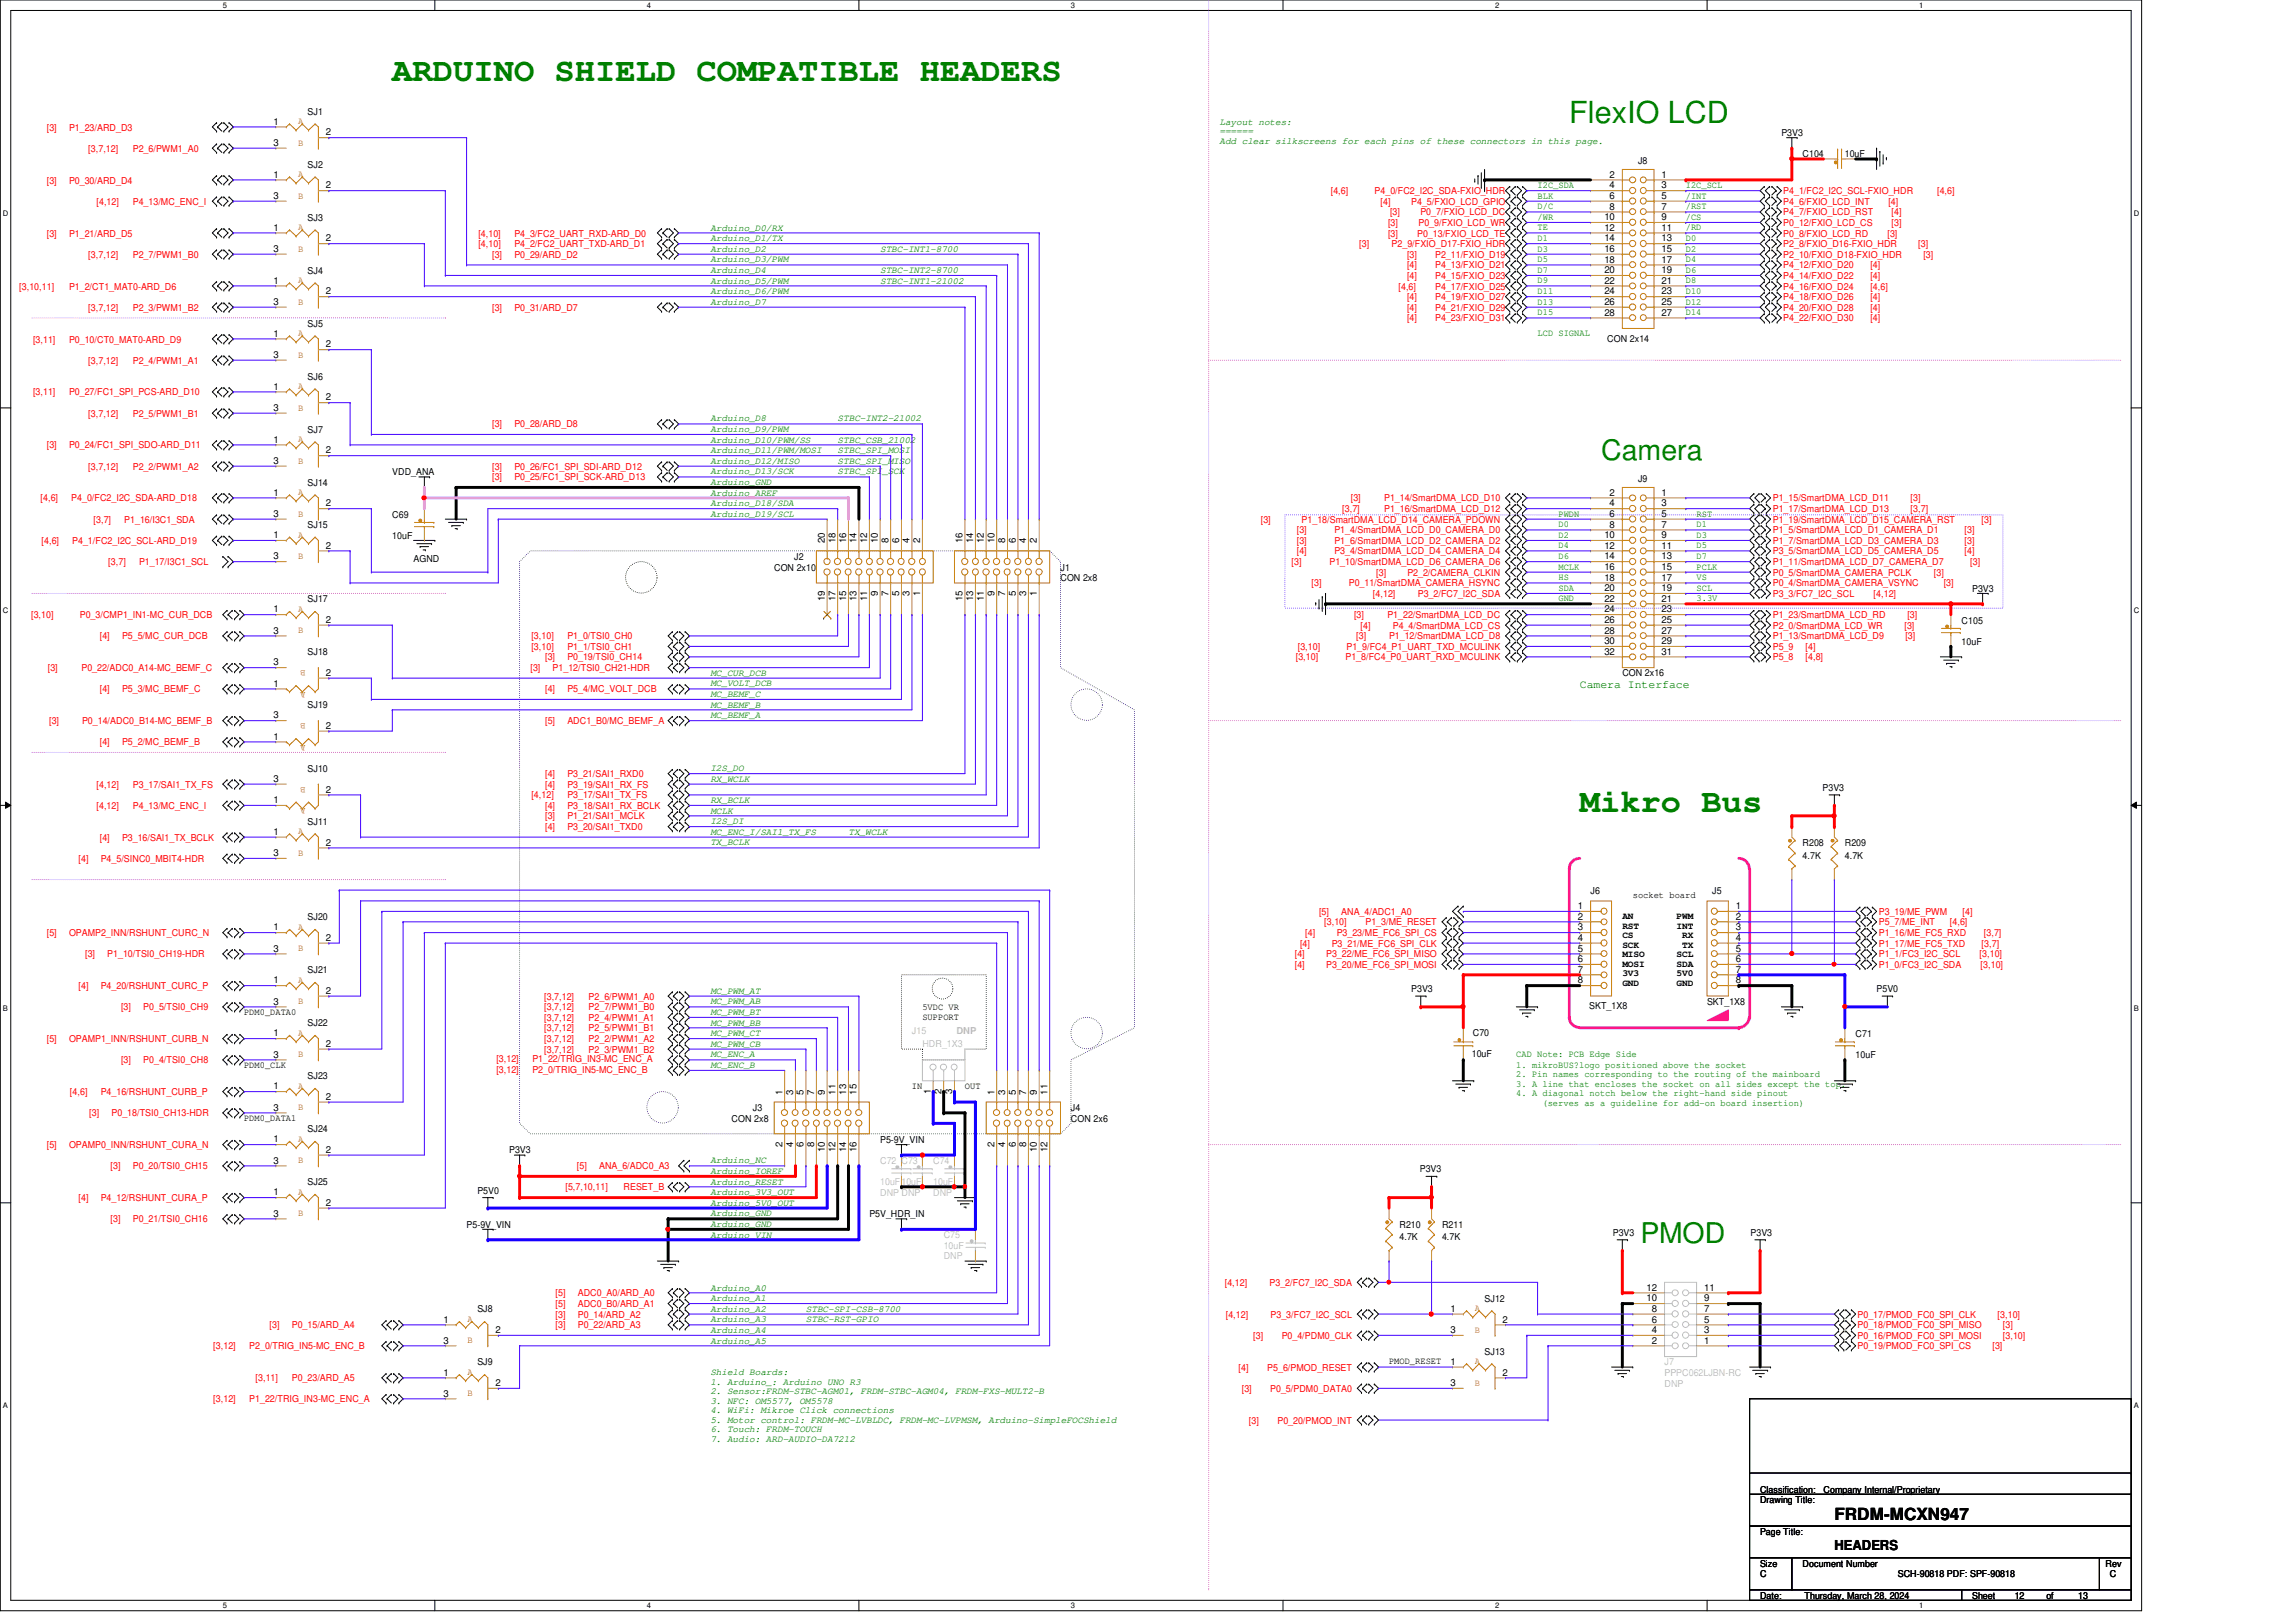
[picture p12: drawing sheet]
<svg xmlns="http://www.w3.org/2000/svg" width="297mm" height="210mm" viewBox="0 0 297 210" stroke-linecap="round" stroke-linejoin="round" font-family="sans-serif">
<defs><g id="words">
<g font-size="4.4" fill="#008000">
<text x="50.8" y="10.5">ARDUINO SHIELD COMPATIBLE HEADERS</text>
<text x="204.4" y="105.1">Mikro Bus</text>
</g>
<text font-size="3.9" fill="#008000" x="203" y="15.9">FlexIO LCD</text>
<g font-size="3.7" fill="#008000">
<text x="207.1" y="59.5">Camera</text>
<text x="212.2" y="160.9">PMOD</text>
</g>
<text font-size="2.2" x="237.3" y="196.8">FRDM-MCXN947</text>
<text font-size="1.8" x="237.3" y="200.5">HEADERS</text>
<text font-size="1.5" fill="#008000" x="204.4" y="89">Camera Interface</text>
<g font-size="1.2" fill="#f00">
<text x="6.1" y="16.9">[3]</text>
<text x="8.9" y="16.9">P1_23/ARD_D3</text>
<text x="6.1" y="23.7">[3]</text>
<text x="8.9" y="23.7">P0_30/ARD_D4</text>
<text x="11.4" y="19.6">[3,7,12]</text>
<text x="17.2" y="19.6">P2_6/PWM1_A0</text>
<text x="12.5" y="26.5">[4,12]</text>
<text x="17.2" y="26.5">P4_13/MC_ENC_I</text>
<text x="172.2" y="25.1">[4,6]</text>
<text x="177.8" y="25.1">P4_0/FC2_I2C_SDA-FXIO_HDR</text>
<text x="178.6" y="26.5">[4]</text>
<text x="179.6" y="29.3">[3]</text>
<text x="179.8" y="27.9">[3]</text>
<text x="182.6" y="26.5">P4_5/FXIO_LCD_GPIO</text>
<text x="183.5" y="29.3">P0_9/FXIO_LCD_WR</text>
<text x="183.8" y="27.9">P0_7/FXIO_LCD_DC</text>
<text x="230.7" y="25.1">P4_1/FC2_I2C_SCL-FXIO_HDR</text>
<text x="230.7" y="26.5">P4_6/FXIO_LCD_INT</text>
<text x="230.7" y="27.9">P4_7/FXIO_LCD_RST</text>
<text x="230.7" y="29.3">P0_12/FXIO_LCD_CS</text>
<text x="244.3" y="26.5">[4]</text>
<text x="244.7" y="27.9">[4]</text>
<text x="244.7" y="29.3">[3]</text>
<text x="250.6" y="25.1">[4,6]</text>
<text x="6.1" y="30.6">[3]</text>
<text x="8.9" y="30.6">P1_21/ARD_D5</text>
<text x="11.4" y="33.4">[3,7,12]</text>
<text x="17.2" y="33.4">P2_7/PWM1_B0</text>
<text x="61.9" y="30.6">[4,10]</text>
<text x="61.9" y="32">[4,10]</text>
<text x="63.7" y="33.4">[3]</text>
<text x="66.5" y="30.6">P4_3/FC2_UART_RXD-ARD_D0</text>
<text x="66.5" y="32">P4_2/FC2_UART_TXD-ARD_D1</text>
<text x="66.5" y="33.4">P0_29/ARD_D2</text>
<text x="175.8" y="32">[3]</text>
<text x="179.6" y="30.6">[3]</text>
<text x="180" y="32">P2_9/FXIO_D17-FXIO_HDR</text>
<text x="182" y="33.4">[3]</text>
<text x="182" y="34.7">[4]</text>
<text x="183.3" y="30.6">P0_13/FXIO_LCD_TE</text>
<text x="185.7" y="33.4">P2_11/FXIO_D19</text>
<text x="185.7" y="34.7">P4_13/FXIO_D21</text>
<text x="230.7" y="30.6">P0_8/FXIO_LCD_RD</text>
<text x="230.7" y="32">P2_8/FXIO_D16-FXIO_HDR</text>
<text x="230.7" y="33.4">P2_10/FXIO_D18-FXIO_HDR</text>
<text x="230.7" y="34.7">P4_12/FXIO_D20</text>
<text x="242" y="34.7">[4]</text>
<text x="244.2" y="30.6">[3]</text>
<text x="248.2" y="32">[3]</text>
<text x="248.8" y="33.4">[3]</text>
<text x="2.5" y="37.5">[3,10,11]</text>
<text x="8.9" y="37.5">P1_2/CT1_MAT0-ARD_D6</text>
<text x="11.4" y="40.2">[3,7,12]</text>
<text x="17.2" y="40.2">P2_3/PWM1_B2</text>
<text x="63.7" y="40.2">[3]</text>
<text x="66.5" y="40.2">P0_31/ARD_D7</text>
<text x="180.9" y="37.5">[4,6]</text>
<text x="182" y="36.1">[4]</text>
<text x="182" y="38.9">[4]</text>
<text x="182" y="40.2">[4]</text>
<text x="182" y="41.6">[4]</text>
<text x="185.7" y="36.1">P4_15/FXIO_D23</text>
<text x="185.7" y="37.5">P4_17/FXIO_D25</text>
<text x="185.7" y="38.9">P4_19/FXIO_D27</text>
<text x="185.7" y="40.2">P4_21/FXIO_D29</text>
<text x="185.7" y="41.6">P4_23/FXIO_D31</text>
<text x="230.7" y="36.1">P4_14/FXIO_D22</text>
<text x="230.7" y="37.5">P4_16/FXIO_D24</text>
<text x="230.7" y="38.9">P4_18/FXIO_D26</text>
<text x="230.7" y="40.2">P4_20/FXIO_D28</text>
<text x="230.7" y="41.6">P4_22/FXIO_D30</text>
<text x="242" y="36.1">[4]</text>
<text x="242" y="37.5">[4,6]</text>
<text x="242" y="38.9">[4]</text>
<text x="242" y="40.2">[4]</text>
<text x="242" y="41.6">[4]</text>
<text x="4.3" y="44.3">[3,11]</text>
<text x="8.9" y="44.3">P0_10/CT0_MAT0-ARD_D9</text>
<text x="11.4" y="47.1">[3,7,12]</text>
<text x="17.2" y="47.1">P2_4/PWM1_A1</text>
<text x="4.3" y="51.2">[3,11]</text>
<text x="8.9" y="51.2">P0_27/FC1_SPI_PCS-ARD_D10</text>
<text x="11.4" y="53.9">[3,7,12]</text>
<text x="17.2" y="53.9">P2_5/PWM1_B1</text>
<text x="6.1" y="58">[3]</text>
<text x="8.9" y="58">P0_24/FC1_SPI_SDO-ARD_D11</text>
<text x="63.7" y="55.3">[3]</text>
<text x="66.5" y="55.3">P0_28/ARD_D8</text>
<text x="5.2" y="64.9">[4,6]</text>
<text x="9.2" y="64.9">P4_0/FC2_I2C_SDA-ARD_D18</text>
<text x="11.4" y="60.8">[3,7,12]</text>
<text x="17.2" y="60.8">P2_2/PWM1_A2</text>
<text x="63.7" y="62.1">[3]</text>
<text x="63.7" y="60.8">[3]</text>
<text x="66.5" y="60.8">P0_26/FC1_SPI_SDI-ARD_D12</text>
<text x="66.5" y="62.1">P0_25/FC1_SPI_SCK-ARD_D13</text>
<text x="174.7" y="64.9">[3]</text>
<text x="179.1" y="64.9">P1_14/SmartDMA_LCD_D10</text>
<text x="229.4" y="64.9">P1_15/SmartDMA_LCD_D11</text>
<text x="247.2" y="64.9">[3]</text>
<text x="5.4" y="70.4">[4,6]</text>
<text x="9.4" y="70.4">P4_1/FC2_I2C_SCL-ARD_D19</text>
<text x="12.1" y="67.6">[3,7]</text>
<text x="16.1" y="67.6">P1_16/I3C1_SDA</text>
<text x="163.1" y="67.6">[3]</text>
<text x="167.8" y="71.8">[4]</text>
<text x="167.8" y="70.4">[3]</text>
<text x="167.8" y="69">[3]</text>
<text x="168.4" y="67.6">P1_18/SmartDMA_LCD_D14_CAMERA_PDOWN</text>
<text x="172.6" y="71.8">P3_4/SmartDMA_LCD_D4_CAMERA_D4</text>
<text x="172.6" y="70.4">P1_6/SmartDMA_LCD_D2_CAMERA_D2</text>
<text x="172.6" y="69">P1_4/SmartDMA_LCD_D0_CAMERA_D0</text>
<text x="173.6" y="66.3">[3,7]</text>
<text x="179.1" y="66.3">P1_16/SmartDMA_LCD_D12</text>
<text x="229.4" y="71.8">P3_5/SmartDMA_LCD_D5_CAMERA_D5</text>
<text x="229.4" y="70.4">P1_7/SmartDMA_LCD_D3_CAMERA_D3</text>
<text x="229.4" y="69">P1_5/SmartDMA_LCD_D1_CAMERA_D1</text>
<text x="229.4" y="67.6">P1_19/SmartDMA_LCD_D15_CAMERA_RST</text>
<text x="229.4" y="66.3">P1_17/SmartDMA_LCD_D13</text>
<text x="247.2" y="66.3">[3,7]</text>
<text x="254.2" y="71.8">[4]</text>
<text x="254.2" y="70.4">[3]</text>
<text x="254.2" y="69">[3]</text>
<text x="256.4" y="67.6">[3]</text>
<text x="14" y="73.2">[3,7]</text>
<text x="18" y="73.2">P1_17/I3C1_SCL</text>
<text x="167.1" y="73.2">[3]</text>
<text x="169.7" y="75.9">[3]</text>
<text x="172" y="73.2">P1_10/SmartDMA_LCD_D6_CAMERA_D6</text>
<text x="174.5" y="75.9">P0_11/SmartDMA_CAMERA_HSYNC</text>
<text x="177.6" y="77.3">[4,12]</text>
<text x="178.1" y="74.5">[3]</text>
<text x="182.1" y="74.5">P2_2/CAMERA_CLKIN</text>
<text x="183.4" y="77.3">P3_2/FC7_I2C_SDA</text>
<text x="229.4" y="77.3">P3_3/FC7_I2C_SCL</text>
<text x="229.4" y="75.9">P0_4/SmartDMA_CAMERA_VSYNC</text>
<text x="229.4" y="74.5">P0_5/SmartDMA_CAMERA_PCLK</text>
<text x="229.4" y="73.2">P1_11/SmartDMA_LCD_D7_CAMERA_D7</text>
<text x="242.4" y="77.3">[4,12]</text>
<text x="250.2" y="74.5">[3]</text>
<text x="251.5" y="75.9">[3]</text>
<text x="254.9" y="73.2">[3]</text>
<text x="4" y="80">[3,10]</text>
<text x="10.3" y="80">P0_3/CMP1_IN1-MC_CUR_DCB</text>
<text x="12.9" y="82.7">[4]</text>
<text x="15.8" y="82.7">P5_5/MC_CUR_DCB</text>
<text x="68.7" y="82.7">[3,10]</text>
<text x="73.4" y="82.7">P1_0/TSI0_CH0</text>
<text x="175.2" y="80">[3]</text>
<text x="175.5" y="82.7">[3]</text>
<text x="176" y="81.4">[4]</text>
<text x="179.5" y="80">P1_22/SmartDMA_LCD_DC</text>
<text x="179.7" y="82.7">P1_12/SmartDMA_LCD_D8</text>
<text x="180.2" y="81.4">P4_4/SmartDMA_LCD_CS</text>
<text x="229.4" y="82.7">P1_13/SmartDMA_LCD_D9</text>
<text x="229.4" y="81.4">P2_0/SmartDMA_LCD_WR</text>
<text x="229.4" y="80">P1_23/SmartDMA_LCD_RD</text>
<text x="246.4" y="81.4">[3]</text>
<text x="246.5" y="82.7">[3]</text>
<text x="246.8" y="80">[3]</text>
<text x="6.2" y="86.9">[3]</text>
<text x="10.5" y="86.9">P0_22/ADC0_A14-MC_BEMF_C</text>
<text x="12.9" y="89.6">[4]</text>
<text x="15.8" y="89.6">P5_3/MC_BEMF_C</text>
<text x="68.6" y="86.9">[3]</text>
<text x="68.7" y="84.1">[3,10]</text>
<text x="70.5" y="89.6">[4]</text>
<text x="70.5" y="85.5">[3]</text>
<text x="71.5" y="86.9">P1_12/TSI0_CH21-HDR</text>
<text x="73.4" y="84.1">P1_1/TSI0_CH1</text>
<text x="73.4" y="85.5">P0_19/TSI0_CH14</text>
<text x="73.4" y="89.6">P5_4/MC_VOLT_DCB</text>
<text x="167.6" y="85.5">[3,10]</text>
<text x="167.9" y="84.1">[3,10]</text>
<text x="174.1" y="85.5">P1_8/FC4_P0_UART_RXD_MCULINK</text>
<text x="174.2" y="84.1">P1_9/FC4_P1_UART_TXD_MCULINK</text>
<text x="229.4" y="85.5">P5_8</text>
<text x="229.4" y="84.1">P5_9</text>
<text x="233.6" y="85.5">[4,8]</text>
<text x="233.6" y="84.1">[4]</text>
<text x="6.3" y="93.7">[3]</text>
<text x="10.6" y="93.7">P0_14/ADC0_B14-MC_BEMF_B</text>
<text x="70.5" y="93.7">[5]</text>
<text x="73.4" y="93.7">ADC1_B0/MC_BEMF_A</text>
<text x="12.5" y="101.9">[4,12]</text>
<text x="12.9" y="96.4">[4]</text>
<text x="15.8" y="96.4">P5_2/MC_BEMF_B</text>
<text x="17.2" y="101.9">P3_17/SAI1_TX_FS</text>
<text x="70.5" y="100.6">[4]</text>
<text x="70.5" y="101.9">[4]</text>
<text x="73.4" y="101.9">P3_19/SAI1_RX_FS</text>
<text x="73.4" y="100.6">P3_21/SAI1_RXD0</text>
<text x="12.5" y="104.7">[4,12]</text>
<text x="17.2" y="104.7">P4_13/MC_ENC_I</text>
<text x="68.7" y="103.3">[4,12]</text>
<text x="70.5" y="106">[3]</text>
<text x="70.5" y="107.4">[4]</text>
<text x="70.5" y="104.7">[4]</text>
<text x="73.4" y="103.3">P3_17/SAI1_TX_FS</text>
<text x="73.4" y="104.7">P3_18/SAI1_RX_BCLK</text>
<text x="73.4" y="106">P1_21/SAI1_MCLK</text>
<text x="73.4" y="107.4">P3_20/SAI1_TXD0</text>
<text x="10.2" y="111.5">[4]</text>
<text x="12.9" y="108.8">[4]</text>
<text x="13" y="111.5">P4_5/SINC0_MBIT4-HDR</text>
<text x="15.8" y="108.8">P3_16/SAI1_TX_BCLK</text>
<text x="170.6" y="118.4">[5]</text>
<text x="171.3" y="119.8">[3,10]</text>
<text x="173.5" y="118.4">ANA_4/ADC1_A0</text>
<text x="176.7" y="119.8">P1_3/ME_RESET</text>
<text x="243.1" y="118.4">P3_19/ME_PWM</text>
<text x="243.1" y="119.8">P5_7/ME_INT</text>
<text x="252.3" y="119.8">[4,6]</text>
<text x="253.9" y="118.4">[4]</text>
<text x="6.1" y="121.2">[5]</text>
<text x="8.9" y="121.2">OPAMP2_INN/RSHUNT_CURC_N</text>
<text x="11" y="123.9">[3]</text>
<text x="13.9" y="123.9">P1_10/TSI0_CH19-HDR</text>
<text x="167.5" y="123.9">[4]</text>
<text x="167.5" y="125.3">[4]</text>
<text x="168.2" y="122.5">[4]</text>
<text x="168.9" y="121.2">[4]</text>
<text x="171.6" y="123.9">P3_22/ME_FC6_SPI_MISO</text>
<text x="171.6" y="125.3">P3_20/ME_FC6_SPI_MOSI</text>
<text x="172.3" y="122.5">P3_21/ME_FC6_SPI_CLK</text>
<text x="172.9" y="121.2">P3_23/ME_FC6_SPI_CS</text>
<text x="243.1" y="121.2">P1_16/ME_FC5_RXD</text>
<text x="243.1" y="122.5">P1_17/ME_FC5_TXD</text>
<text x="243.1" y="123.9">P1_1/FC3_I2C_SCL</text>
<text x="243.1" y="125.3">P1_0/FC3_I2C_SDA</text>
<text x="256.1" y="123.9">[3,10]</text>
<text x="256.2" y="125.3">[3,10]</text>
<text x="256.4" y="122.5">[3,7]</text>
<text x="256.7" y="121.2">[3,7]</text>
<text x="10.2" y="128">[4]</text>
<text x="13" y="128">P4_20/RSHUNT_CURC_P</text>
<text x="15.7" y="130.7">[3]</text>
<text x="18.5" y="130.7">P0_5/TSI0_CH9</text>
<text x="70.4" y="129.4">[3,7,12]</text>
<text x="70.4" y="130.7">[3,7,12]</text>
<text x="76.2" y="129.4">P2_6/PWM1_A0</text>
<text x="76.2" y="130.7">P2_7/PWM1_B0</text>
<text x="6.1" y="134.9">[5]</text>
<text x="8.9" y="134.9">OPAMP1_INN/RSHUNT_CURB_N</text>
<text x="15.7" y="137.6">[3]</text>
<text x="18.5" y="137.6">P0_4/TSI0_CH8</text>
<text x="64.2" y="137.5">[3,12]</text>
<text x="68.9" y="137.5">P1_22/TRIG_IN3-MC_ENC_A</text>
<text x="70.4" y="132.1">[3,7,12]</text>
<text x="70.4" y="133.5">[3,7,12]</text>
<text x="70.4" y="134.9">[3,7,12]</text>
<text x="70.4" y="136.2">[3,7,12]</text>
<text x="76.2" y="132.1">P2_4/PWM1_A1</text>
<text x="76.2" y="133.5">P2_5/PWM1_B1</text>
<text x="76.2" y="134.9">P2_2/PWM1_A2</text>
<text x="76.2" y="136.2">P2_3/PWM1_B2</text>
<text x="9.1" y="141.7">[4,6]</text>
<text x="13" y="141.7">P4_16/RSHUNT_CURB_P</text>
<text x="64.2" y="138.9">[3,12]</text>
<text x="68.9" y="138.9">P2_0/TRIG_IN5-MC_ENC_B</text>
<text x="6.1" y="148.6">[5]</text>
<text x="8.9" y="148.6">OPAMP0_INN/RSHUNT_CURA_N</text>
<text x="11.6" y="144.4">[3]</text>
<text x="14.4" y="144.4">P0_18/TSI0_CH13-HDR</text>
<text x="10.2" y="155.4">[4]</text>
<text x="13" y="155.4">P4_12/RSHUNT_CURA_P</text>
<text x="14.3" y="151.3">[3]</text>
<text x="17.2" y="151.3">P0_20/TSI0_CH15</text>
<text x="73.1" y="154.1">[5,7,10,11]</text>
<text x="74.6" y="151.3">[5]</text>
<text x="77.5" y="151.3">ANA_6/ADC0_A3</text>
<text x="80.7" y="154.1">RESET_B</text>
<text x="14.3" y="158.2">[3]</text>
<text x="17.2" y="158.2">P0_21/TSI0_CH16</text>
<text x="71.9" y="167.8">[5]</text>
<text x="74.8" y="167.8">ADC0_A0/ARD_A0</text>
<text x="158.5" y="166.4">[4,12]</text>
<text x="164.3" y="166.4">P3_2/FC7_I2C_SDA</text>
<text x="34.9" y="171.9">[3]</text>
<text x="37.8" y="171.9">P0_15/ARD_A4</text>
<text x="71.9" y="169.2">[5]</text>
<text x="71.9" y="170.5">[3]</text>
<text x="71.9" y="171.9">[3]</text>
<text x="74.8" y="169.2">ADC0_B0/ARD_A1</text>
<text x="74.8" y="170.5">P0_14/ARD_A2</text>
<text x="74.8" y="171.9">P0_22/ARD_A3</text>
<text x="158.6" y="170.5">[4,12]</text>
<text x="162.1" y="173.3">[3]</text>
<text x="164.4" y="170.5">P3_3/FC7_I2C_SCL</text>
<text x="165.8" y="173.3">P0_4/PDM0_CLK</text>
<text x="240.3" y="170.5">P0_17/PMOD_FC0_SPI_CLK</text>
<text x="240.3" y="171.9">P0_18/PMOD_FC0_SPI_MISO</text>
<text x="240.3" y="173.3">P0_16/PMOD_FC0_SPI_MOSI</text>
<text x="258.4" y="170.5">[3,10]</text>
<text x="259.1" y="171.9">[3]</text>
<text x="259.1" y="173.3">[3,10]</text>
<text x="27.6" y="174.6">[3,12]</text>
<text x="32.3" y="174.6">P2_0/TRIG_IN5-MC_ENC_B</text>
<text x="33.1" y="178.7">[3,11]</text>
<text x="37.8" y="178.7">P0_23/ARD_A5</text>
<text x="160.2" y="177.4">[4]</text>
<text x="164" y="177.4">P5_6/PMOD_RESET</text>
<text x="240.3" y="174.6">P0_19/PMOD_FC0_SPI_CS</text>
<text x="257.8" y="174.6">[3]</text>
<text x="27.6" y="181.5">[3,12]</text>
<text x="32.3" y="181.5">P1_22/TRIG_IN3-MC_ENC_A</text>
<text x="160.7" y="180.1">[3]</text>
<text x="161.6" y="184.2">[3]</text>
<text x="164.3" y="180.1">P0_5/PDM0_DATA0</text>
<text x="165.3" y="184.2">P0_20/PMOD_INT</text>
</g>
<g font-size="1.2">
<text x="35.4" y="16.1">1</text>
<text x="39.8" y="14.9">SJ1</text>
<text x="42.2" y="17.5">2</text>
<text x="230.5" y="17.6">P3V3</text>
<text x="35.4" y="23">1</text>
<text x="35.4" y="18.9">3</text>
<text x="39.8" y="21.7">SJ2</text>
<text x="208.2" y="23">2</text>
<text x="211.9" y="21.2">J8</text>
<text x="215" y="23">1</text>
<text x="233.2" y="20.3">C104</text>
<text x="238.7" y="20.3">10uF</text>
<text x="35.4" y="29.8">1</text>
<text x="35.4" y="25.7">3</text>
<text x="39.8" y="28.6">SJ3</text>
<text x="42.2" y="24.4">2</text>
<text x="207.6" y="28.5">10</text>
<text x="207.6" y="29.8">12</text>
<text x="208.2" y="24.4">4</text>
<text x="208.2" y="25.7">6</text>
<text x="208.2" y="27.1">8</text>
<text x="215" y="24.4">3</text>
<text x="215" y="25.7">5</text>
<text x="215" y="27.1">7</text>
<text x="215" y="28.5">9</text>
<text x="215" y="29.8">11</text>
<text x="35.4" y="32.6">3</text>
<text x="39.8" y="35.4">SJ4</text>
<text x="42.2" y="31.2">2</text>
<text x="207.6" y="31.2">14</text>
<text x="207.6" y="32.6">16</text>
<text x="207.6" y="34">18</text>
<text x="207.6" y="35.3">20</text>
<text x="215" y="31.2">13</text>
<text x="215" y="32.6">15</text>
<text x="215" y="34">17</text>
<text x="215" y="35.3">19</text>
<text x="35.4" y="36.7">1</text>
<text x="35.4" y="39.5">3</text>
<text x="42.2" y="38.1">2</text>
<text x="207.6" y="36.7">22</text>
<text x="207.6" y="38.1">24</text>
<text x="207.6" y="39.5">26</text>
<text x="207.6" y="40.9">28</text>
<text x="215" y="36.7">21</text>
<text x="215" y="38.1">23</text>
<text x="215" y="39.5">25</text>
<text x="215" y="40.9">27</text>
<text x="35.4" y="43.6">1</text>
<text x="35.4" y="46.3">3</text>
<text x="39.8" y="42.3">SJ5</text>
<text x="42.2" y="45">2</text>
<text x="207.9" y="44.2">CON 2x14</text>
<text x="35.4" y="50.4">1</text>
<text x="35.4" y="53.2">3</text>
<text x="39.8" y="49.1">SJ6</text>
<text x="42.2" y="51.8">2</text>
<text x="35.4" y="57.3">1</text>
<text x="39.8" y="56">SJ7</text>
<text x="42.2" y="58.7">2</text>
<text x="35.4" y="60">3</text>
<text x="35.4" y="64.1">1</text>
<text x="39.8" y="62.9">SJ14</text>
<text x="42.2" y="65.5">2</text>
<text x="50.8" y="61.5">VDD_ANA</text>
<text x="208.2" y="64.1">2</text>
<text x="208.2" y="65.5">4</text>
<text x="211.9" y="62.3">J9</text>
<text x="215" y="64.1">1</text>
<text x="215" y="65.5">3</text>
<text x="35.4" y="66.9">3</text>
<text x="35.4" y="69.6">1</text>
<text x="39.8" y="68.3">SJ15</text>
<text x="42.2" y="71">2</text>
<text x="50.8" y="67">C69</text>
<text x="50.8" y="69.7">10uF</text>
<text x="106.7" y="70.3" transform="rotate(-90 106.7 70.3)">20</text>
<text x="108.1" y="70.3" transform="rotate(-90 108.1 70.3)">18</text>
<text x="109.5" y="70.3" transform="rotate(-90 109.5 70.3)">16</text>
<text x="110.8" y="70.3" transform="rotate(-90 110.8 70.3)">14</text>
<text x="112.2" y="70.3" transform="rotate(-90 112.2 70.3)">12</text>
<text x="113.6" y="70.3" transform="rotate(-90 113.6 70.3)">10</text>
<text x="114.9" y="70.3" transform="rotate(-90 114.9 70.3)">8</text>
<text x="116.3" y="70.3" transform="rotate(-90 116.3 70.3)">6</text>
<text x="117.7" y="70.3" transform="rotate(-90 117.7 70.3)">4</text>
<text x="119" y="70.3" transform="rotate(-90 119 70.3)">2</text>
<text x="124.5" y="70.3" transform="rotate(-90 124.5 70.3)">16</text>
<text x="125.9" y="70.3" transform="rotate(-90 125.9 70.3)">14</text>
<text x="127.3" y="70.3" transform="rotate(-90 127.3 70.3)">12</text>
<text x="128.6" y="70.3" transform="rotate(-90 128.6 70.3)">10</text>
<text x="130" y="70.3" transform="rotate(-90 130 70.3)">8</text>
<text x="131.4" y="70.3" transform="rotate(-90 131.4 70.3)">6</text>
<text x="132.8" y="70.3" transform="rotate(-90 132.8 70.3)">4</text>
<text x="134.2" y="70.3" transform="rotate(-90 134.2 70.3)">2</text>
<text x="207.6" y="69.6">10</text>
<text x="207.6" y="71">12</text>
<text x="208.2" y="66.9">6</text>
<text x="208.2" y="68.3">8</text>
<text x="215" y="66.9">5</text>
<text x="215" y="68.3">7</text>
<text x="215" y="69.6">9</text>
<text x="215" y="71">11</text>
<text x="35.4" y="72.4">3</text>
<text x="39.8" y="77.9">SJ17</text>
<text x="53.5" y="72.7">AGND</text>
<text x="100.2" y="73.8">CON 2x10</text>
<text x="102.7" y="72.4">J2</text>
<text x="106.7" y="77.8" transform="rotate(-90 106.7 77.8)">19</text>
<text x="108.1" y="77.8" transform="rotate(-90 108.1 77.8)">17</text>
<text x="109.5" y="77.8" transform="rotate(-90 109.5 77.8)">15</text>
<text x="110.8" y="77.8" transform="rotate(-90 110.8 77.8)">13</text>
<text x="112.2" y="77.8" transform="rotate(-90 112.2 77.8)">11</text>
<text x="113.6" y="77.1" transform="rotate(-90 113.6 77.1)">9</text>
<text x="114.9" y="77.1" transform="rotate(-90 114.9 77.1)">7</text>
<text x="116.3" y="77.1" transform="rotate(-90 116.3 77.1)">5</text>
<text x="117.7" y="77.1" transform="rotate(-90 117.7 77.1)">3</text>
<text x="119" y="77.1" transform="rotate(-90 119 77.1)">1</text>
<text x="124.5" y="77.8" transform="rotate(-90 124.5 77.8)">15</text>
<text x="125.9" y="77.8" transform="rotate(-90 125.9 77.8)">13</text>
<text x="127.3" y="77.8" transform="rotate(-90 127.3 77.8)">11</text>
<text x="128.6" y="77.1" transform="rotate(-90 128.6 77.1)">9</text>
<text x="130" y="77.1" transform="rotate(-90 130 77.1)">7</text>
<text x="131.4" y="77.1" transform="rotate(-90 131.4 77.1)">5</text>
<text x="132.8" y="77.1" transform="rotate(-90 132.8 77.1)">3</text>
<text x="134.2" y="77.1" transform="rotate(-90 134.2 77.1)">1</text>
<text x="137.2" y="73.8">J1</text>
<text x="137.2" y="75.2">CON 2x8</text>
<text x="207.6" y="72.4">14</text>
<text x="207.6" y="73.7">16</text>
<text x="207.6" y="75.1">18</text>
<text x="207.6" y="76.5">20</text>
<text x="207.6" y="77.9">22</text>
<text x="215" y="72.4">13</text>
<text x="215" y="73.7">15</text>
<text x="215" y="75.1">17</text>
<text x="215" y="76.5">19</text>
<text x="215" y="77.9">21</text>
<text x="255.1" y="76.6">P3V3</text>
<text x="35.4" y="79.2">1</text>
<text x="35.4" y="82">3</text>
<text x="42.2" y="80.6">2</text>
<text x="207.6" y="79.2">24</text>
<text x="207.6" y="80.6">26</text>
<text x="207.6" y="82">28</text>
<text x="207.6" y="83.4">30</text>
<text x="215" y="79.2">23</text>
<text x="215" y="80.6">25</text>
<text x="215" y="82">27</text>
<text x="215" y="83.4">29</text>
<text x="253.8" y="80.7">C105</text>
<text x="253.8" y="83.4">10uF</text>
<text x="35.4" y="88.9">1</text>
<text x="35.4" y="86.1">3</text>
<text x="39.8" y="84.8">SJ18</text>
<text x="42.2" y="87.5">2</text>
<text x="207.6" y="84.7">32</text>
<text x="209.9" y="87.5">CON 2x16</text>
<text x="215" y="84.7">31</text>
<text x="35.4" y="95.7">1</text>
<text x="35.4" y="93">3</text>
<text x="39.8" y="91.7">SJ19</text>
<text x="42.2" y="94.3">2</text>
<text x="35.4" y="101.2">3</text>
<text x="39.8" y="99.9">SJ10</text>
<text x="35.4" y="103.9">1</text>
<text x="39.8" y="106.7">SJ11</text>
<text x="42.2" y="102.6">2</text>
<text x="235.8" y="102.4">P3V3</text>
<text x="35.4" y="108">1</text>
<text x="35.4" y="110.8">3</text>
<text x="42.2" y="109.4">2</text>
<text x="233.2" y="109.5">R208</text>
<text x="233.2" y="111.1">4.7K</text>
<text x="238.7" y="109.5">R209</text>
<text x="238.7" y="111.1">4.7K</text>
<text x="39.8" y="119.1">SJ20</text>
<text x="204.1" y="117.6">1</text>
<text x="204.1" y="119">2</text>
<text x="205.8" y="115.7">J6</text>
<text x="209.9" y="119">AN</text>
<text x="211.2" y="116.2">socket board</text>
<text x="216.9" y="119">PWM</text>
<text x="221.5" y="115.7">J5</text>
<text x="224.6" y="117.6">1</text>
<text x="224.6" y="119">2</text>
<text x="35.4" y="120.4">1</text>
<text x="35.4" y="123.1">3</text>
<text x="39.8" y="125.9">SJ21</text>
<text x="42.2" y="121.8">2</text>
<text x="204.1" y="120.4">3</text>
<text x="204.1" y="121.8">4</text>
<text x="204.1" y="123.1">5</text>
<text x="204.1" y="124.5">6</text>
<text x="204.1" y="125.9">7</text>
<text x="209.9" y="120.2">RST</text>
<text x="209.9" y="121.4">CS</text>
<text x="209.9" y="122.6">SCK</text>
<text x="209.9" y="123.9">MISO</text>
<text x="209.9" y="125.1">MOSI</text>
<text x="216.9" y="120.2">INT</text>
<text x="216.9" y="123.9">SCL</text>
<text x="216.9" y="125.1">SDA</text>
<text x="217.6" y="121.4">RX</text>
<text x="217.6" y="122.6">TX</text>
<text x="224.6" y="120.4">3</text>
<text x="224.6" y="121.8">4</text>
<text x="224.6" y="123.1">5</text>
<text x="224.6" y="124.5">6</text>
<text x="224.6" y="125.9">7</text>
<text x="31.6" y="131.3">PDM0_DATA0</text>
<text x="35.4" y="127.3">1</text>
<text x="35.4" y="130">3</text>
<text x="42.2" y="128.6">2</text>
<text x="119.3" y="130.8">5VDC VR</text>
<text x="119.3" y="132">SUPPORT</text>
<text x="182.6" y="128.4">P3V3</text>
<text x="204.1" y="127.3">8</text>
<text x="205.6" y="130.6">SKT_1X8</text>
<text x="209.9" y="126.3">3V3</text>
<text x="209.9" y="127.6">GND</text>
<text x="216.9" y="126.3">5V0</text>
<text x="216.9" y="127.6">GND</text>
<text x="220.8" y="130">SKT_1X8</text>
<text x="224.6" y="127.3">8</text>
<text x="242.8" y="128.4">P5V0</text>
<text x="35.4" y="134.1">1</text>
<text x="35.4" y="136.9">3</text>
<text x="39.8" y="132.8">SJ22</text>
<text x="42.2" y="135.5">2</text>
<text x="190.4" y="136.8">10uF</text>
<text x="190.5" y="134">C70</text>
<text x="240.1" y="134.2">C71</text>
<text x="240.1" y="136.9">10uF</text>
<text x="31.6" y="138.2">PDM0_CLK</text>
<text x="35.4" y="141">1</text>
<text x="35.4" y="143.7">3</text>
<text x="39.8" y="139.7">SJ23</text>
<text x="42.2" y="142.3">2</text>
<text x="97.4" y="143.8">J3</text>
<text x="101.2" y="141.6" transform="rotate(-90 101.2 141.6)">1</text>
<text x="102.6" y="141.6" transform="rotate(-90 102.6 141.6)">3</text>
<text x="104" y="141.6" transform="rotate(-90 104 141.6)">5</text>
<text x="105.3" y="141.6" transform="rotate(-90 105.3 141.6)">7</text>
<text x="106.7" y="141.6" transform="rotate(-90 106.7 141.6)">9</text>
<text x="108.1" y="141.6" transform="rotate(-90 108.1 141.6)">11</text>
<text x="109.5" y="141.6" transform="rotate(-90 109.5 141.6)">13</text>
<text x="110.8" y="141.6" transform="rotate(-90 110.8 141.6)">15</text>
<text x="118" y="140.9">IN</text>
<text x="120.4" y="141.5" transform="rotate(-90 120.4 141.5)">1</text>
<text x="121.8" y="141.5" transform="rotate(-90 121.8 141.5)">2</text>
<text x="123.2" y="141.5" transform="rotate(-90 123.2 141.5)">3</text>
<text x="124.8" y="140.9">OUT</text>
<text x="128.6" y="141.6" transform="rotate(-90 128.6 141.6)">1</text>
<text x="130" y="141.6" transform="rotate(-90 130 141.6)">3</text>
<text x="131.4" y="141.6" transform="rotate(-90 131.4 141.6)">5</text>
<text x="132.8" y="141.6" transform="rotate(-90 132.8 141.6)">7</text>
<text x="134.2" y="141.6" transform="rotate(-90 134.2 141.6)">9</text>
<text x="135.5" y="141.6" transform="rotate(-90 135.5 141.6)">11</text>
<text x="138.6" y="143.8">J4</text>
<text x="31.6" y="145">PDM0_DATA1</text>
<text x="35.4" y="147.8">1</text>
<text x="39.8" y="146.5">SJ24</text>
<text x="42.2" y="149.2">2</text>
<text x="65.9" y="149.3">P3V3</text>
<text x="94.7" y="145.2">CON 2x8</text>
<text x="101.2" y="148.4" transform="rotate(-90 101.2 148.4)">2</text>
<text x="102.6" y="148.4" transform="rotate(-90 102.6 148.4)">4</text>
<text x="104" y="148.4" transform="rotate(-90 104 148.4)">6</text>
<text x="105.3" y="148.4" transform="rotate(-90 105.3 148.4)">8</text>
<text x="106.7" y="149.1" transform="rotate(-90 106.7 149.1)">10</text>
<text x="108.1" y="149.1" transform="rotate(-90 108.1 149.1)">12</text>
<text x="109.5" y="149.1" transform="rotate(-90 109.5 149.1)">14</text>
<text x="110.8" y="149.1" transform="rotate(-90 110.8 149.1)">16</text>
<text x="113.9" y="147.9">P5-9V_VIN</text>
<text x="128.6" y="148.4" transform="rotate(-90 128.6 148.4)">2</text>
<text x="130" y="148.4" transform="rotate(-90 130 148.4)">4</text>
<text x="131.4" y="148.4" transform="rotate(-90 131.4 148.4)">6</text>
<text x="132.8" y="148.4" transform="rotate(-90 132.8 148.4)">8</text>
<text x="134.2" y="149.1" transform="rotate(-90 134.2 149.1)">10</text>
<text x="135.5" y="149.1" transform="rotate(-90 135.5 149.1)">12</text>
<text x="138.6" y="145.2">CON 2x6</text>
<text x="35.4" y="150.6">3</text>
<text x="35.4" y="154.7">1</text>
<text x="39.8" y="153.4">SJ25</text>
<text x="61.8" y="154.5">P5V0</text>
<text x="183.7" y="151.7">P3V3</text>
<text x="35.4" y="157.4">3</text>
<text x="42.2" y="156">2</text>
<text x="60.4" y="158.9">P5-9V_VIN</text>
<text x="112.5" y="157.5">P5V_HDR_IN</text>
<text x="181.1" y="158.9">R210</text>
<text x="181.1" y="160.5">4.7K</text>
<text x="186.6" y="158.9">R211</text>
<text x="186.6" y="160.5">4.7K</text>
<text x="208.7" y="160">P3V3</text>
<text x="226.5" y="160">P3V3</text>
<text x="213" y="167">12</text>
<text x="220.5" y="167">11</text>
<text x="57.4" y="171.2">1</text>
<text x="57.4" y="173.9">3</text>
<text x="61.8" y="169.8">SJ8</text>
<text x="64.1" y="172.5">2</text>
<text x="187.7" y="169.8">1</text>
<text x="187.7" y="172.5">3</text>
<text x="192.1" y="168.4">SJ12</text>
<text x="194.4" y="171.2">2</text>
<text x="213" y="168.4">10</text>
<text x="213.7" y="173.9">2</text>
<text x="213.7" y="172.5">4</text>
<text x="213.7" y="171.2">6</text>
<text x="213.7" y="169.8">8</text>
<text x="220.5" y="173.9">1</text>
<text x="220.5" y="172.5">3</text>
<text x="220.5" y="171.2">5</text>
<text x="220.5" y="169.8">7</text>
<text x="220.5" y="168.4">9</text>
<text x="57.4" y="178">1</text>
<text x="61.8" y="176.7">SJ9</text>
<text x="64.1" y="179.4">2</text>
<text x="179.7" y="176.6">PMOD_RESET</text>
<text x="187.7" y="176.6">1</text>
<text x="187.7" y="179.4">3</text>
<text x="192.1" y="175.3">SJ13</text>
<text x="194.4" y="178">2</text>
<text x="57.4" y="180.7">3</text>
<text x="227.7" y="194.5">Drawing Title:</text>
<text x="227.7" y="193.2">Classification:</text>
<text x="235.9" y="193.2">Company Internal/Proprietary</text>
<text x="227.7" y="202.7">Size</text>
<text x="227.7" y="198.6">Page Title:</text>
<text x="233.2" y="202.7">Document Number</text>
<text x="272.4" y="202.7">Rev</text>
<text x="227.7" y="206.9">Date:</text>
<text x="227.7" y="204.1">C</text>
<text x="233.5" y="206.9">Thursday, March 28, 2024</text>
<text x="245.5" y="204.1">SCH-90818 PDF: SPF-90818</text>
<text x="255.1" y="206.9">Sheet</text>
<text x="260.6" y="206.9">12</text>
<text x="264.7" y="206.9">of</text>
<text x="268.9" y="206.9">13</text>
<text x="273" y="204.1">C</text>
</g>
<g font-size="1.2" fill="#cc8006">
<text x="38.6" y="16.1">A</text>
<text x="38.6" y="22.9">A</text>
<text x="38.6" y="18.8">B</text>
<text x="38.6" y="29.8">A</text>
<text x="38.6" y="25.7">B</text>
<text x="38.6" y="32.6">B</text>
<text x="38.6" y="36.7">A</text>
<text x="38.6" y="39.4">B</text>
<text x="38.6" y="43.5">A</text>
<text x="38.6" y="46.3">B</text>
<text x="38.6" y="50.4">A</text>
<text x="38.6" y="53.1">B</text>
<text x="38.6" y="57.2">A</text>
<text x="38.6" y="60">B</text>
<text x="38.6" y="64.1">A</text>
<text x="38.6" y="66.8">B</text>
<text x="38.6" y="69.6">A</text>
<text x="38.6" y="72.3">B</text>
<text x="38.6" y="79.2">A</text>
<text x="38.6" y="81.9">B</text>
<text x="39.5" y="86.7" transform="rotate(180 39.5 86.7)">B</text>
<text x="39.5" y="89.5" transform="rotate(180 39.5 89.5)">A</text>
<text x="39.5" y="93.6" transform="rotate(180 39.5 93.6)">B</text>
<text x="39.5" y="101.9" transform="rotate(180 39.5 101.9)">B</text>
<text x="39.5" y="96.4" transform="rotate(180 39.5 96.4)">A</text>
<text x="38.6" y="108">A</text>
<text x="39.5" y="104.6" transform="rotate(180 39.5 104.6)">A</text>
<text x="38.6" y="110.7">B</text>
<text x="38.6" y="120.3">A</text>
<text x="38.6" y="123.1">B</text>
<text x="38.6" y="127.2">A</text>
<text x="38.6" y="129.9">B</text>
<text x="38.6" y="134">A</text>
<text x="38.6" y="136.8">B</text>
<text x="38.6" y="140.9">A</text>
<text x="38.6" y="143.6">B</text>
<text x="38.6" y="147.7">A</text>
<text x="38.6" y="150.5">B</text>
<text x="38.6" y="154.6">A</text>
<text x="38.6" y="157.4">B</text>
<text x="60.5" y="171.1">A</text>
<text x="60.5" y="173.8">B</text>
<text x="190.8" y="169.7">A</text>
<text x="190.8" y="172.5">B</text>
<text x="60.5" y="177.9">A</text>
<text x="190.8" y="176.6">A</text>
<text x="190.8" y="179.3">B</text>
<text x="60.5" y="180.7">B</text>
</g>
<g font-size="1.2" fill="#008000">
<text x="157.8" y="16.1">Layout notes:</text>
<text x="157.8" y="17.4">======</text>
<text x="157.8" y="18.6">Add clear silkscreens for each pins of these connectors in this page.</text>
<text x="91.9" y="29.8">Arduino_D0/RX</text>
<text x="198.9" y="29.8">TE</text>
<text x="198.9" y="28.4">/WR</text>
<text x="198.9" y="27.1">D/C</text>
<text x="198.9" y="25.7">BLK</text>
<text x="198.9" y="24.3">I2C_SDA</text>
<text x="218.1" y="29.8">/RD</text>
<text x="218.1" y="27.1">/RST</text>
<text x="218.1" y="28.4">/CS</text>
<text x="218.1" y="24.3">I2C_SCL</text>
<text x="218.1" y="25.7">/INT</text>
<text x="91.9" y="34">Arduino_D3/PWM</text>
<text x="91.9" y="32.6">Arduino_D2</text>
<text x="91.9" y="31.2">Arduino_D1/TX</text>
<text x="91.9" y="35.3">Arduino_D4</text>
<text x="113.9" y="35.3">STBC-INT2-8700</text>
<text x="113.9" y="32.6">STBC-INT1-8700</text>
<text x="198.9" y="31.2">D1</text>
<text x="198.9" y="35.3">D7</text>
<text x="198.9" y="33.9">D5</text>
<text x="198.9" y="32.6">D3</text>
<text x="218.1" y="35.3">D6</text>
<text x="218.1" y="32.6">D2</text>
<text x="218.1" y="33.9">D4</text>
<text x="218.1" y="31.2">D0</text>
<text x="91.9" y="38.1">Arduino_D6/PWM</text>
<text x="91.9" y="39.5">Arduino_D7</text>
<text x="91.9" y="36.7">Arduino_D5/PWM</text>
<text x="113.9" y="36.7">STBC-INT1-21002</text>
<text x="198.9" y="38">D11</text>
<text x="198.9" y="39.4">D13</text>
<text x="198.9" y="36.7">D9</text>
<text x="198.9" y="40.8">D15</text>
<text x="218.1" y="38">D10</text>
<text x="218.1" y="40.8">D14</text>
<text x="218.1" y="39.4">D12</text>
<text x="218.1" y="36.7">D8</text>
<text x="198.9" y="43.5">LCD SIGNAL</text>
<text x="91.9" y="57.3">Arduino_D10/PWM/SS</text>
<text x="91.9" y="58.6">Arduino_D11/PWM/MOSI</text>
<text x="91.9" y="55.9">Arduino_D9/PWM</text>
<text x="91.9" y="54.5">Arduino_D8</text>
<text x="108.4" y="58.6">STBC_SPI_MOSI</text>
<text x="108.4" y="57.3">STBC_CSB_21002</text>
<text x="108.4" y="54.5">STBC-INT2-21002</text>
<text x="91.9" y="65.5">Arduino_D18/SDA</text>
<text x="91.9" y="60">Arduino_D12/MISO</text>
<text x="91.9" y="64.1">Arduino_AREF</text>
<text x="91.9" y="62.8">Arduino_GND</text>
<text x="91.9" y="61.4">Arduino_D13/SCK</text>
<text x="108.4" y="61.4">STBC_SPI_SCK</text>
<text x="108.4" y="60">STBC_SPI_MISO</text>
<text x="91.9" y="66.9">Arduino_D19/SCL</text>
<text x="201.6" y="66.8">PWDN</text>
<text x="201.6" y="68.2">D0</text>
<text x="201.6" y="69.6">D2</text>
<text x="201.6" y="71">D4</text>
<text x="219.5" y="68.2">D1</text>
<text x="219.5" y="66.8">RST</text>
<text x="219.5" y="69.6">D3</text>
<text x="219.5" y="71">D5</text>
<text x="201.6" y="76.5">SDA</text>
<text x="201.6" y="72.3">D6</text>
<text x="201.6" y="77.8">GND</text>
<text x="201.6" y="75.1">HS</text>
<text x="201.6" y="73.7">MCLK</text>
<text x="219.5" y="77.8">3.3V</text>
<text x="219.5" y="76.5">SCL</text>
<text x="219.5" y="75.1">VS</text>
<text x="219.5" y="73.7">PCLK</text>
<text x="219.5" y="72.3">D7</text>
<text x="91.9" y="88.8">MC_VOLT_DCB</text>
<text x="91.9" y="87.5">MC_CUR_DCB</text>
<text x="91.9" y="92.9">MC_BEMF_A</text>
<text x="91.9" y="91.6">MC_BEMF_B</text>
<text x="91.9" y="90.2">MC_BEMF_C</text>
<text x="91.9" y="99.8">I2S_DO</text>
<text x="91.9" y="101.2">RX_WCLK</text>
<text x="91.9" y="103.9">RX_BCLK</text>
<text x="91.9" y="105.3">MCLK</text>
<text x="91.9" y="106.6">I2S_DI</text>
<text x="91.9" y="108">MC_ENC_I/SAI1_TX_FS</text>
<text x="91.9" y="109.4">TX_BCLK</text>
<text x="109.8" y="108">TX_WCLK</text>
<text x="91.9" y="130">MC_PWM_AB</text>
<text x="91.9" y="131.4">MC_PWM_BT</text>
<text x="91.9" y="128.6">MC_PWM_AT</text>
<text x="91.9" y="132.7">MC_PWM_BB</text>
<text x="91.9" y="135.5">MC_PWM_CB</text>
<text x="91.9" y="134.1">MC_PWM_CT</text>
<text x="91.9" y="136.8">MC_ENC_A</text>
<text x="196.2" y="136.8">CAD Note: PCB Edge Side</text>
<text x="91.9" y="138.2">MC_ENC_B</text>
<text x="196.2" y="138.2">1. mikroBUS?logo positioned above the socket</text>
<text x="196.2" y="139.4">2. Pin names corresponding to the routing of the mainboard</text>
<text x="196.2" y="140.6">3. A line that encloses the socket on all sides except the top.</text>
<text x="196.2" y="141.9">4. A diagonal notch below the right-hand side pinout</text>
<text x="199.6" y="143.1">(serves as a guideline for add-on board insertion)</text>
<text x="91.9" y="154.6">Arduino_3V3_OUT</text>
<text x="91.9" y="151.9">Arduino_IOREF</text>
<text x="91.9" y="153.3">Arduino_RESET</text>
<text x="91.9" y="150.5">Arduino_NC</text>
<text x="91.9" y="158.8">Arduino_GND</text>
<text x="91.9" y="157.4">Arduino_GND</text>
<text x="91.9" y="160.1">Arduino_VIN</text>
<text x="91.9" y="156">Arduino_5V0_OUT</text>
<text x="91.9" y="167">Arduino_A0</text>
<text x="91.9" y="171.1">Arduino_A3</text>
<text x="91.9" y="169.8">Arduino_A2</text>
<text x="91.9" y="172.5">Arduino_A4</text>
<text x="91.9" y="173.9">Arduino_A5</text>
<text x="91.9" y="168.4">Arduino_A1</text>
<text x="104.3" y="169.8">STBC-SPI-CSB-8700</text>
<text x="104.3" y="171.1">STBC-RST-GPIO</text>
<text x="91.9" y="178">Shield Boards:</text>
<text x="91.9" y="179.2">1. Arduino_: Arduino UNO R3</text>
<text x="91.9" y="180.4">2. Sensor:FRDM-STBC-AGM01, FRDM-STBC-AGM04, FRDM-FXS-MULT2-B</text>
<text x="91.9" y="181.7">3. NFC: OM5577, OM5578</text>
<text x="91.9" y="182.9">4. WiFi: Mikroe Click connections</text>
<text x="91.9" y="184.1">5. Motor control: FRDM-MC-LVBLDC, FRDM-MC-LVPMSM, Arduino-SimpleFOCShield</text>
<text x="91.9" y="185.3">6. Touch: FRDM-TOUCH</text>
<text x="91.9" y="186.6">7. Audio: ARD-AUDIO-DA7212</text>
</g>
<g font-size="1.2" fill="#c0c0c0">
<text x="118" y="133.8">J15</text>
<text x="119.3" y="135.6">HDR_1X3</text>
<text x="123.7" y="133.8">DNP</text>
<text x="113.9" y="150.6">C72 C73</text>
<text x="113.9" y="153.4">10uF10uF</text>
<text x="113.9" y="154.7">DNP DNP</text>
<text x="120.7" y="150.6">C74</text>
<text x="120.7" y="153.4">10uF</text>
<text x="120.7" y="154.7">DNP</text>
<text x="122.1" y="160.2">C75</text>
<text x="122.1" y="161.6">10uF</text>
<text x="122.1" y="163">DNP</text>
<text x="215.3" y="176.7">J7</text>
<text x="215.3" y="178.1">PPPC062LJBN-RC</text>
<text x="215.3" y="179.5">DNP</text>
</g>
<g font-size="1">
<text x="28.8" y="1">5</text>
<text x="83.7" y="1">4</text>
<text x="138.6" y="1">3</text>
<text x="193.4" y="1">2</text>
<text x="248.3" y="1">1</text>
<text x=".4" y="27.9">D</text>
<text x="276.1" y="27.9">D</text>
<text x=".4" y="79.4">C</text>
<text x="276.1" y="79.4">C</text>
<text x=".4" y="130.8">B</text>
<text x="276.1" y="130.8">B</text>
<text x=".4" y="182.2">A</text>
<text x="276.1" y="182.2">A</text>
<text x="28.8" y="208.1">5</text>
<text x="83.7" y="208.1">4</text>
<text x="138.6" y="208.1">3</text>
<text x="193.4" y="208.1">2</text>
<text x="248.3" y="208.1">1</text>
</g>
</g></defs>
<path d="M0 0h277.1v208.4h-277.1zM1.4 1.4h274.3v205.7h-274.3z" fill="none" stroke="#000" stroke-width=".13"/>
<g fill="#fff">
<path d="M28.8 .1h.6v1.1h-.6z"/>
<path d="M28.8 207.2h.6v1.1h-.6z"/>
</g>
<path d="M56.3 0v1.4M56.3 207.1v1.3" fill="none" stroke="#000" stroke-width=".13"/>
<g fill="#fff">
<path d="M83.7 .1h.5v1.1h-.5z"/>
<path d="M83.7 207.2h.5v1.1h-.5z"/>
</g>
<path d="M111.1 0v1.4M111.1 207.1v1.3" fill="none" stroke="#000" stroke-width=".13"/>
<g fill="#fff">
<path d="M138.6 .1h.5v1.1h-.5z"/>
<path d="M138.6 207.2h.5v1.1h-.5z"/>
</g>
<path d="M166 0v1.4M166 207.1v1.3" fill="none" stroke="#000" stroke-width=".13"/>
<g fill="#fff">
<path d="M193.4 .1h.6v1.1h-.6z"/>
<path d="M193.4 207.2h.6v1.1h-.6z"/>
</g>
<path d="M220.8 0v1.4M220.8 207.1v1.3" fill="none" stroke="#000" stroke-width=".13"/>
<g fill="#fff">
<path d="M248.3 .1h.5v1.1h-.5z"/>
<path d="M248.3 207.2h.5v1.1h-.5z"/>
<path d="M.4 27.1h.7v1.1h-.7z"/>
<path d="M276.1 27.1h.7v1.1h-.7z"/>
<path d="M.4 78.5h.7v1.1h-.7z"/>
<path d="M276.1 78.5h.7v1.1h-.7z"/>
</g>
<path d="M0 52.8h1.4M275.7 52.8h1.4" fill="none" stroke="#000" stroke-width=".13"/>
<g fill="#fff">
<path d="M.4 129.9h.6v1.1h-.6z"/>
<path d="M276.1 129.9h.6v1.1h-.6z"/>
</g>
<path d="M0 104.2h1.4M.7 103.8l.7 .4-.7 .4zM275.7 104.2l.7-.4v.8zM275.7 104.2h1.4" fill="none" stroke="#000" stroke-width=".13"/>
<path d="M.7 103.8l.7 .4-.7 .4zM275.7 104.2l.7-.4v.8z" fill="#000"/>
<g fill="#fff">
<path d="M.4 181.4h.6v1.1h-.6z"/>
<path d="M276.1 181.4h.6v1.1h-.6z"/>
</g>
<path d="M0 155.7h1.4M275.7 155.7h1.4" fill="none" stroke="#000" stroke-width=".13"/>
<g fill="none" stroke="#000" stroke-width=".13" stroke-dasharray="0 .3">
<path d="M116.6 126.2h11v9.6h-2.8v1.4h-5.5v-1.4h-2.7z"/>
<circle cx="83" cy="74.7" r="2.04"/>
<circle cx="121.9" cy="127.9" r="1.35"/>
</g>
<g fill="none" stroke="#004080" stroke-width=".13" stroke-dasharray="0 .3">
<path d="M67.2 72.7l1.4-1.4h67.2l1.4 1.4v13.7l9.6 5.5v41.1l-8.2 4.2v8.2l-1.4 1.3h-68.6l-1.4-1.3z"/>
<circle cx="140.6" cy="91.2" r="2.04"/>
<circle cx="140.6" cy="133.7" r="2.04"/>
<circle cx="85.7" cy="143.3" r="2.04"/>
</g>
<path d="M204.4 111.1a1.34 1.34 0 0 0-1.4 1.3v19.3M225 111.1a1.36 1.36 0 0 1 1.3 1.3" fill="none" stroke="#f0f" stroke-width=".38"/>
<circle cx="203" cy="131.7" r=".19" fill="#f0f"/>
<path d="M226.4 112.4v19.3" fill="none" stroke="#f0f" stroke-width=".38"/>
<circle cx="226.4" cy="131.7" r=".19" fill="#f0f"/>
<path d="M203 131.7a1.32 1.32 0 0 0 1.4 1.3" fill="none" stroke="#f0f" stroke-width=".38"/>
<path d="M220.8 132.1l2.8-1.4v1.4z" fill="#f0f"/>
<path d="M220.8 132.1l2.8-1.4v1.4z" fill="none" stroke="#f0f" stroke-width=".13"/>
<path d="M204.4 133h20.6M226.3 131.7a1.39 1.39 0 0 1-1.3 1.3" fill="none" stroke="#f0f" stroke-width=".38"/>
<circle cx="225" cy="133" r=".19" fill="#f0f"/>
<g fill="none" stroke="#f0f" stroke-width=".13" stroke-dasharray="0 .3">
<path d="M156.4 0v205.7M4.1 41.1h53.5M57.6 41.1h.1M156.4 46.6h118M274.4 46.6h.1M4.1 76.8h53.5M57.6 76.8h.1M4.1 97.4h53.5M57.6 97.4h.1M156.4 93.3h118M274.4 93.3h.1M4.1 113.8h53.5"/>
<path d="M57.6 113.8h.1M156.4 148.1h118M274.4 148.1h.1M156.4 205.7h.1"/>
</g>
<path d="M166.2 66.6h92.9v12.1h-92.9z" fill="none" stroke="#8000ff" stroke-width=".13" stroke-dasharray="0 .3"/>
<g fill="none" stroke="#000" stroke-width=".13">
<path d="M28 19.7h.1M28 18.6h.1M28 17h.1M28 15.9h.1M28 18.6l-.5 .6 .5 .5M28 15.9l-.5 .5 .5 .6M28.1 19.2h.1M28.1 16.4h.1M28.1 19.2l.6 .5M28.1 16.4l.6 .6M28.7 18.6h.1M28.7 15.9h.1"/>
<path d="M28.7 18.6l-.6 .6M28.7 15.9l-.6 .5M29 18.6h.1M29 19.7h.1M29 15.9h.1M29 17h.1M29 18.6l.5 .6-.5 .5M29 15.9l.5 .5-.5 .6M29.6 18.6h.1M29.6 19.7h.1M29.6 15.9h.1M29.6 17h.1"/>
<path d="M29.6 18.6l.6 .6-.6 .5M29.6 15.9l.6 .5-.6 .6M231.1 17.8h1.4M231.8 19.2h.1M231.8 17.8v1.4M232.5 17.8h.1M242.8 19.2h.1M242.8 19.2v2.7M243.2 19.6h.1M243.2 19.6v1.9M28 39.2h.1M28 37.5h.1"/>
<path d="M28 36.4h.1M28 26.6h.1M28 25.5h.1M28 23.8h.1M28 22.7h.1M28 33.4h.1M28 32.3h.1M28 30.7h.1M28 29.6h.1M28 39.2l-.5 .6 .5 .5M28 36.4l-.5 .6 .5 .5M28 25.5l-.5 .5 .5 .6"/>
<path d="M28 22.7l-.5 .6 .5 .5M28 32.3l-.5 .6 .5 .5M28 29.6l-.5 .5 .5 .6M28.1 39.8h.1M28.1 37h.1M28.1 26h.1M28.1 23.3h.1M28.1 32.9h.1M28.1 30.1h.1M28.1 39.8l.6 .5M28.1 37l.6 .5M28.1 26l.6 .6"/>
<path d="M28.1 23.3l.6 .5M28.1 32.9l.6 .5M28.1 30.1l.6 .6M28.7 39.2h.1M28.7 36.4h.1M28.7 25.5h.1M28.7 22.7h.1M28.7 32.3h.1M28.7 29.6h.1M28.7 39.2l-.6 .6M28.7 36.4l-.6 .6M28.7 25.5l-.6 .5"/>
<path d="M28.7 22.7l-.6 .6M28.7 32.3l-.6 .6M28.7 29.6l-.6 .5M29 39.2h.1M29 36.4h.1M29 37.5h.1M29 25.5h.1M29 26.6h.1M29 22.7h.1M29 23.8h.1M29 32.3h.1M29 33.4h.1"/>
<path d="M29 29.6h.1M29 30.7h.1M29 39.2l.5 .6-.5 .5M29 36.4l.5 .6-.5 .5M29 25.5l.5 .5-.5 .6M29 22.7l.5 .6-.5 .5M29 32.3l.5 .6-.5 .5M29 29.6l.5 .5-.5 .6M29.6 39.2h.1M29.6 36.4h.1M29.6 37.5h.1M29.6 25.5h.1"/>
<path d="M29.6 26.6h.1M29.6 22.7h.1M29.6 23.8h.1M29.6 32.3h.1M29.6 33.4h.1M29.6 29.6h.1M29.6 30.7h.1M29.6 39.2l.6 .6-.6 .5M29.6 36.4l.6 .6-.6 .5M29.6 25.5l.6 .5-.6 .6M29.6 22.7l.6 .6-.6 .5M29.6 32.3l.6 .6-.6 .5"/>
<path d="M29.6 29.6l.6 .5-.6 .6M85.6 30.7h.1M85.6 29.6h.1M85.6 32.1h.1M85.6 31h.1M85.6 33.4h.1M85.6 32.3h.1M85.6 39.2h.1M85.6 32.3l-.6 .6 .6 .5M85.6 29.6l-.6 .5 .6 .6M85.6 31l-.6 .5 .6 .6M85.6 39.2l-.6 .6 .6 .5"/>
<path d="M85.8 30.1h.1M85.8 31.5h.1M85.8 32.9h.1M85.8 39.8h.1M85.8 30.1l.5 .6M85.8 31.5l.5 .6M85.8 32.9l.5 .5M85.8 39.8l.5 .5M86.3 29.6h.1M86.3 31h.1M86.3 32.3h.1M86.3 39.2h.1"/>
<path d="M86.3 29.6l-.5 .5M86.3 32.3l-.5 .6M86.3 31l-.5 .5M86.3 39.2l-.5 .6M86.6 29.6h.1M86.6 30.7h.1M86.6 31h.1M86.6 32.1h.1M86.6 32.3h.1M86.6 33.4h.1M86.6 39.2h.1M86.6 29.6l.5 .5-.5 .6"/>
<path d="M86.6 31l.5 .5-.5 .6M86.6 32.3l.5 .6-.5 .5M86.6 39.2l.5 .6-.5 .5M87.2 29.6h.1M87.2 30.7h.1M87.2 31h.1M87.2 32.1h.1M87.2 32.3h.1M87.2 33.4h.1M87.2 39.2h.1M87.2 29.6l.6 .5-.6 .6M87.2 32.3l.6 .6-.6 .5"/>
<path d="M87.2 31l.6 .5-.6 .6M87.2 39.2l.6 .6-.6 .5M190.8 23.5h.1M190.8 23.2v.3M191.2 22.7h.1M191.2 22.7v1.1M191.6 24.3h.1M191.6 22.4v1.9M192.1 24.7h.1M192.1 21.9v2.8M195.3 25.2h.1M195.3 24.1h.1"/>
<path d="M195.3 26.6h.1M195.3 25.5h.1M195.3 28h.1M195.3 26.9h.1M195.3 29.3h.1M195.3 28.2h.1M195.3 30.7h.1M195.3 29.6h.1M195.3 32.1h.1M195.3 31h.1M195.3 33.4h.1M195.3 32.3h.1"/>
<path d="M195.3 34.8h.1M195.3 33.7h.1M195.3 36.2h.1M195.3 35.1h.1M195.3 37.5h.1M195.3 36.4h.1M195.3 38.9h.1M195.3 37.8h.1M195.3 39.2h.1M195.3 26.9l-.5 .5 .5 .6M195.3 24.1l-.5 .6 .5 .5M195.3 28.2l-.5 .6 .5 .5"/>
<path d="M195.3 25.5l-.5 .5 .5 .6M195.3 31l-.5 .5 .5 .6M195.3 32.3l-.5 .6 .5 .5M195.3 29.6l-.5 .5 .5 .6M195.3 33.7l-.5 .6 .5 .5M195.3 35.1l-.5 .5 .5 .6M195.3 37.8l-.5 .6 .5 .5M195.3 39.2l-.5 .6 .5 .5M195.3 36.4l-.5 .6 .5 .5M195.5 24.7h.1M195.5 26h.1M195.5 27.4h.1"/>
<path d="M195.5 28.8h.1M195.5 30.1h.1M195.5 31.5h.1M195.5 32.9h.1M195.5 34.3h.1M195.5 35.6h.1M195.5 37h.1M195.5 38.4h.1M195.5 39.8h.1M195.5 24.7l.5 .5M195.5 26l.5 .6M195.5 27.4l.5 .6"/>
<path d="M195.5 28.8l.5 .5M195.5 30.1l.5 .6M195.5 31.5l.5 .6M195.5 32.9l.5 .5M195.5 34.3l.5 .5M195.5 35.6l.5 .6M195.5 37l.5 .5M195.5 38.4l.5 .5M195.5 39.8l.5 .5M196 24.1h.1M196 25.5h.1M196 26.9h.1"/>
<path d="M196 28.2h.1M196 29.6h.1M196 31h.1M196 32.3h.1M196 33.7h.1M196 35.1h.1M196 36.4h.1M196 37.8h.1M196 39.2h.1M196 25.5l-.5 .5M196 24.1l-.5 .6M196 26.9l-.5 .5"/>
<path d="M196 28.2l-.5 .6M196 29.6l-.5 .5M196 32.3l-.5 .6M196 31l-.5 .5M196 35.1l-.5 .5M196 33.7l-.5 .6M196 36.4l-.5 .6M196 39.2l-.5 .6M196 37.8l-.5 .6M196.3 24.1h.1M196.3 25.2h.1M196.3 25.5h.1"/>
<path d="M196.3 26.6h.1M196.3 26.9h.1M196.3 28h.1M196.3 28.2h.1M196.3 29.3h.1M196.3 29.6h.1M196.3 30.7h.1M196.3 31h.1M196.3 32.1h.1M196.3 32.3h.1M196.3 33.4h.1M196.3 33.7h.1"/>
<path d="M196.3 34.8h.1M196.3 35.1h.1M196.3 36.2h.1M196.3 36.4h.1M196.3 37.5h.1M196.3 37.8h.1M196.3 38.9h.1M196.3 39.2h.1M196.3 24.1l.5 .6-.5 .5M196.3 25.5l.5 .5-.5 .6M196.3 26.9l.5 .5-.5 .6M196.3 28.2l.5 .6-.5 .5"/>
<path d="M196.3 29.6l.5 .5-.5 .6M196.3 31l.5 .5-.5 .6M196.3 32.3l.5 .6-.5 .5M196.3 33.7l.5 .6-.5 .5M196.3 35.1l.5 .5-.5 .6M196.3 36.4l.5 .6-.5 .5M196.3 37.8l.5 .6-.5 .5M196.3 39.2l.5 .6-.5 .5M197 24.1h.1M197 25.2h.1M197 25.5h.1M197 26.6h.1"/>
<path d="M197 26.9h.1M197 28h.1M197 28.2h.1M197 29.3h.1M197 29.6h.1M197 30.7h.1M197 31h.1M197 32.1h.1M197 32.3h.1M197 33.4h.1M197 33.7h.1M197 34.8h.1"/>
<path d="M197 35.1h.1M197 36.2h.1M197 36.4h.1M197 37.5h.1M197 37.8h.1M197 38.9h.1M197 39.2h.1M197 24.1l.5 .6-.5 .5M197 26.9l.5 .5-.5 .6M197 25.5l.5 .5-.5 .6M197 28.2l.5 .6-.5 .5M197 29.6l.5 .5-.5 .6"/>
<path d="M197 31l.5 .5-.5 .6M197 32.3l.5 .6-.5 .5M197 33.7l.5 .6-.5 .5M197 35.1l.5 .5-.5 .6M197 36.4l.5 .6-.5 .5M197 37.8l.5 .6-.5 .5M197 39.2l.5 .6-.5 .5M228.3 24.1h.1M228.3 25.2h.1M228.3 25.5h.1M228.3 26.6h.1M228.3 26.9h.1"/>
<path d="M228.3 28h.1M228.3 28.2h.1M228.3 29.3h.1M228.3 29.6h.1M228.3 30.7h.1M228.3 31h.1M228.3 32.1h.1M228.3 32.3h.1M228.3 33.4h.1M228.3 33.7h.1M228.3 34.8h.1M228.3 35.1h.1"/>
<path d="M228.3 36.2h.1M228.3 36.4h.1M228.3 37.5h.1M228.3 37.8h.1M228.3 38.9h.1M228.3 39.2h.1M228.3 29.6l-.6 .5 .6 .6M228.3 32.3l-.6 .6 .6 .5M228.3 24.1l-.6 .6 .6 .5M228.3 26.9l-.6 .5 .6 .6M228.3 25.5l-.6 .5 .6 .6M228.3 28.2l-.6 .6 .6 .5"/>
<path d="M228.3 31l-.6 .5 .6 .6M228.3 33.7l-.6 .6 .6 .5M228.3 35.1l-.6 .5 .6 .6M228.3 37.8l-.6 .6 .6 .5M228.3 36.4l-.6 .6 .6 .5M228.3 39.2l-.6 .6 .6 .5M228.9 24.1h.1M228.9 25.2h.1M228.9 25.5h.1M228.9 26.6h.1M228.9 26.9h.1M228.9 28h.1"/>
<path d="M228.9 28.2h.1M228.9 29.3h.1M228.9 29.6h.1M228.9 30.7h.1M228.9 31h.1M228.9 32.1h.1M228.9 32.3h.1M228.9 33.4h.1M228.9 33.7h.1M228.9 34.8h.1M228.9 35.1h.1M228.9 36.2h.1"/>
<path d="M228.9 36.4h.1M228.9 37.5h.1M228.9 37.8h.1M228.9 38.9h.1M228.9 39.2h.1M228.9 29.6l-.5 .5 .5 .6M228.9 24.1l-.5 .6 .5 .5M228.9 25.5l-.5 .5 .5 .6M228.9 26.9l-.5 .5 .5 .6M228.9 28.2l-.5 .6 .5 .5M228.9 31l-.5 .5 .5 .6M228.9 32.3l-.5 .6 .5 .5"/>
<path d="M228.9 33.7l-.5 .6 .5 .5M228.9 35.1l-.5 .5 .5 .6M228.9 36.4l-.5 .6 .5 .5M228.9 37.8l-.5 .6 .5 .5M228.9 39.2l-.5 .6 .5 .5M229.2 24.1h.1M229.2 25.5h.1M229.2 26.9h.1M229.2 28.2h.1M229.2 29.6h.1M229.2 31h.1M229.2 32.3h.1"/>
<path d="M229.2 33.7h.1M229.2 35.1h.1M229.2 36.4h.1M229.2 37.8h.1M229.2 39.2h.1M229.2 24.1l.6 .6M229.2 26.9l.6 .5M229.2 25.5l.6 .5M229.2 28.2l.6 .6M229.2 31l.6 .5M229.2 29.6l.6 .5M229.2 33.7l.6 .6"/>
<path d="M229.2 32.3l.6 .6M229.2 35.1l.6 .5M229.2 37.8l.6 .6M229.2 36.4l.6 .6M229.2 39.2l.6 .6M229.8 24.7h.1M229.8 26h.1M229.8 27.4h.1M229.8 28.8h.1M229.8 30.1h.1M229.8 31.5h.1M229.8 32.9h.1"/>
<path d="M229.8 34.3h.1M229.8 35.6h.1M229.8 37h.1M229.8 38.4h.1M229.8 39.8h.1M229.8 24.7l-.6 .5M229.8 26l-.6 .6M229.8 27.4l-.6 .6M229.8 28.8l-.6 .5M229.8 30.1l-.6 .6M229.8 31.5l-.6 .6M229.8 32.9l-.6 .5"/>
<path d="M229.8 34.3l-.6 .5M229.8 35.6l-.6 .6M229.8 37l-.6 .5M229.8 38.4l-.6 .5M229.8 39.8l-.6 .5M229.9 25.2h.1M229.9 24.1h.1M229.9 26.6h.1M229.9 25.5h.1M229.9 28h.1M229.9 26.9h.1M229.9 29.3h.1"/>
<path d="M229.9 28.2h.1M229.9 30.7h.1M229.9 29.6h.1M229.9 32.1h.1M229.9 31h.1M229.9 33.4h.1M229.9 32.3h.1M229.9 34.8h.1M229.9 33.7h.1M229.9 36.2h.1M229.9 35.1h.1M229.9 37.5h.1"/>
<path d="M229.9 36.4h.1M229.9 38.9h.1M229.9 37.8h.1M229.9 39.2h.1M229.9 29.6l.6 .5-.6 .6M229.9 26.9l.6 .5-.6 .6M229.9 24.1l.6 .6-.6 .5M229.9 28.2l.6 .6-.6 .5M229.9 25.5l.6 .5-.6 .6M229.9 31l.6 .5-.6 .6M229.9 32.3l.6 .6-.6 .5M229.9 33.7l.6 .6-.6 .5"/>
<path d="M229.9 35.1l.6 .5-.6 .6M229.9 36.4l.6 .6-.6 .5M229.9 37.8l.6 .6-.6 .5M229.9 39.2l.6 .6-.6 .5M243.6 21.1h.1M243.6 20v1.1M244 20.4h.1M244 20.4v.3M28 58.1h.1M28 57h.1M28 59.8h.1M28 54h.1"/>
<path d="M28 52.9h.1M28 51.3h.1M28 50.2h.1M28 47.2h.1M28 46.1h.1M28 44.4h.1M28 43.3h.1M28 40.3h.1M28 57l-.5 .6 .5 .5M28 59.8l-.5 .5 .5 .6M28 52.9l-.5 .6 .5 .5M28 50.2l-.5 .5 .5 .6"/>
<path d="M28 46.1l-.5 .5 .5 .6M28 43.3l-.5 .6 .5 .5M28.1 57.6h.1M28.1 53.5h.1M28.1 50.7h.1M28.1 46.6h.1M28.1 43.9h.1M28.1 57.6l.6 .5M28.1 53.5l.6 .5M28.1 50.7l.6 .6M28.1 46.6l.6 .6M28.1 43.9l.6 .5"/>
<path d="M28.7 57h.1M28.7 59.8h.1M28.7 52.9h.1M28.7 50.2h.1M28.7 46.1h.1M28.7 43.3h.1M28.7 57l-.6 .6M28.7 59.8l-.6 .5M28.7 52.9l-.6 .6M28.7 50.2l-.6 .5M28.7 46.1l-.6 .5M28.7 43.3l-.6 .6"/>
<path d="M29 57h.1M29 58.1h.1M29 59.8h.1M29 52.9h.1M29 54h.1M29 50.2h.1M29 51.3h.1M29 46.1h.1M29 47.2h.1M29 43.3h.1M29 44.4h.1M29 40.3h.1"/>
<path d="M29 57l.5 .6-.5 .5M29 59.8l.5 .5-.5 .6M29 52.9l.5 .6-.5 .5M29 50.2l.5 .5-.5 .6M29 46.1l.5 .5-.5 .6M29 43.3l.5 .6-.5 .5M29.6 57h.1M29.6 58.1h.1M29.6 59.8h.1M29.6 52.9h.1M29.6 54h.1M29.6 50.2h.1"/>
<path d="M29.6 51.3h.1M29.6 46.1h.1M29.6 47.2h.1M29.6 43.3h.1M29.6 44.4h.1M29.6 40.3h.1M29.6 57l.6 .6-.6 .5M29.6 59.8l.6 .5-.6 .6M29.6 52.9l.6 .6-.6 .5M29.6 50.2l.6 .5-.6 .6M29.6 46.1l.6 .5-.6 .6M29.6 43.3l.6 .6-.6 .5"/>
<path d="M85.6 40.3h.1M85.6 55.4h.1M85.6 54.3h.1M85.6 59.8h.1M85.6 54.3l-.6 .6 .6 .5M85.6 59.8l-.6 .5 .6 .6M85.8 54.9h.1M85.8 54.9l.5 .5M86.3 54.3h.1M86.3 59.8h.1M86.3 54.3l-.5 .6M86.3 59.8l-.5 .5"/>
<path d="M86.6 40.3h.1M86.6 54.3h.1M86.6 55.4h.1M86.6 59.8h.1M86.6 54.3l.5 .6-.5 .5M86.6 59.8l.5 .5-.5 .6M87.2 40.3h.1M87.2 54.3h.1M87.2 55.4h.1M87.2 59.8h.1M87.2 54.3l.6 .6-.6 .5M87.2 59.8l.6 .5-.6 .6"/>
<path d="M195.3 40.3h.1M195.3 41.7h.1M195.3 40.6h.1M195.3 40.6l-.5 .5 .5 .6M195.5 41.1h.1M195.5 41.1l.5 .6M196 40.6h.1M196 40.6l-.5 .5M196.3 40.3h.1M196.3 40.6h.1M196.3 41.7h.1M196.3 40.6l.5 .5-.5 .6"/>
<path d="M197 40.3h.1M197 40.6h.1M197 41.7h.1M197 40.6l.5 .5-.5 .6M228.3 40.3h.1M228.3 40.6h.1M228.3 41.7h.1M228.3 40.6l-.6 .5 .6 .6M228.9 40.3h.1M228.9 40.6h.1M228.9 41.7h.1M228.9 40.6l-.5 .5 .5 .6"/>
<path d="M229.2 40.6h.1M229.2 40.6l.6 .5M229.8 41.1h.1M229.8 41.1l-.6 .6M229.9 40.3h.1M229.9 41.7h.1M229.9 40.6h.1M229.9 40.6l.6 .5-.6 .6M28 60.9h.1M28 65h.1M28 63.9h.1M28 70.5h.1"/>
<path d="M28 69.4h.1M28 67.7h.1M28 66.6h.1M28 63.9l-.5 .5 .5 .6M28 69.4l-.5 .5 .5 .6M28 66.6l-.5 .6 .5 .5M28.1 60.3h.1M28.1 64.4h.1M28.1 69.9h.1M28.1 67.2h.1M28.1 60.3l.6 .6M28.1 64.4l.6 .6"/>
<path d="M28.1 69.9l.6 .6M28.1 67.2l.6 .5M28.7 63.9h.1M28.7 69.4h.1M28.7 66.6h.1M28.7 63.9l-.6 .5M28.7 69.4l-.6 .5M28.7 66.6l-.6 .6M28.8 73.4h.1M28.8 72h.1M28.8 72l.7 .7-.7 .7M29 60.9h.1"/>
<path d="M29 63.9h.1M29 65h.1M29 69.4h.1M29 70.5h.1M29 66.6h.1M29 67.7h.1M29 63.9l.5 .5-.5 .6M29 69.4l.5 .5-.5 .6M29 66.6l.5 .6-.5 .5M29.4 79h.1M29.4 79l-.6 .5 .6 .6M29.5 79.5h.1"/>
<path d="M29.5 72h.1M29.5 73.4h.1M29.5 79.5l.6 .6M29.5 72l.7 .7-.7 .7M29.6 60.9h.1M29.6 63.9h.1M29.6 65h.1M29.6 69.4h.1M29.6 70.5h.1M29.6 66.6h.1M29.6 67.7h.1M29.6 63.9l.6 .5-.6 .6"/>
<path d="M29.6 69.4l.6 .5-.6 .6M29.6 66.6l.6 .6-.6 .5M30.1 79h.1M30.1 79l-.6 .5M30.3 79h.1M30.3 79l.6 .5-.6 .6M31 79h.1M31 79l.6 .5-.6 .6M53.5 69.9h2.8M53.9 70.4h1.9M54.2 61.7h1.4M54.4 70.7h.1"/>
<path d="M54.4 70.7h1.1M54.7 71.2h.3M54.9 63.1h.1M54.9 61.7v1.4M55 71.2h.1M55.6 61.7h.1M55.8 70.4h.1M56.3 69.9h.1M57.6 67.2h2.8M58 67.6h1.9M58.5 68h.1M58.5 68h1.1"/>
<path d="M58.9 68.4h.2M59.1 68.4h.1M59.9 67.6h.1M60.4 67.2h.1M85.6 60.9h.1M85.6 62.3h.1M85.6 61.2h.1M85.6 61.2l-.6 .5 .6 .6M85.8 60.3h.1M85.8 61.7h.1M85.8 60.3l.5 .6M85.8 61.7l.5 .6"/>
<path d="M86.3 61.2h.1M86.3 61.2l-.5 .5M86.6 60.9h.1M86.6 61.2h.1M86.6 62.3h.1M86.6 61.2l.5 .5-.5 .6M87.2 60.9h.1M87.2 61.2h.1M87.2 62.3h.1M87.2 61.2l.6 .5-.6 .6M170.2 78h.1M170.2 78v.3"/>
<path d="M170.6 78.7h.1M170.6 77.6v1.1M171.1 77.2h.1M171.1 77.2v1.9M171.5 76.8h.1M171.5 76.8v2.7M195.3 79h.1M195.3 77.3h.1M195.3 76.2h.1M195.3 76h.1M195.3 74.9h.1M195.3 74.6h.1"/>
<path d="M195.3 73.5h.1M195.3 73.2h.1M195.3 72.1h.1M195.3 71.8h.1M195.3 70.7h.1M195.3 70.5h.1M195.3 69.4h.1M195.3 69.1h.1M195.3 68h.1M195.3 67.7h.1M195.3 66.6h.1M195.3 66.4h.1"/>
<path d="M195.3 65.3h.1M195.3 65h.1M195.3 63.9h.1M195.3 63.9l-.5 .5 .5 .6M195.3 65.3l-.5 .5 .5 .6M195.3 68l-.5 .6 .5 .5M195.3 69.4l-.5 .5 .5 .6M195.3 72.1l-.5 .6 .5 .5M195.3 74.9l-.5 .5 .5 .6M195.3 79l-.5 .5 .5 .6M195.3 76.2l-.5 .6 .5 .5M195.3 73.5l-.5 .5 .5 .6"/>
<path d="M195.3 70.7l-.5 .6 .5 .5M195.3 66.6l-.5 .6 .5 .5M195.5 79.5h.1M195.5 76.8h.1M195.5 75.4h.1M195.5 74h.1M195.5 72.7h.1M195.5 71.3h.1M195.5 69.9h.1M195.5 68.6h.1M195.5 67.2h.1M195.5 65.8h.1"/>
<path d="M195.5 64.4h.1M195.5 79.5l.5 .6M195.5 75.4l.5 .6M195.5 76.8l.5 .5M195.5 72.7l.5 .5M195.5 74l.5 .6M195.5 69.9l.5 .6M195.5 71.3l.5 .5M195.5 68.6l.5 .5M195.5 65.8l.5 .6M195.5 67.2l.5 .5M195.5 64.4l.5 .6"/>
<path d="M196 79h.1M196 76.2h.1M196 74.9h.1M196 73.5h.1M196 72.1h.1M196 70.7h.1M196 69.4h.1M196 68h.1M196 66.6h.1M196 65.3h.1M196 63.9h.1M196 63.9l-.5 .5"/>
<path d="M196 65.3l-.5 .5M196 68l-.5 .6M196 69.4l-.5 .5M196 70.7l-.5 .6M196 72.1l-.5 .6M196 74.9l-.5 .5M196 79l-.5 .5M196 76.2l-.5 .6M196 73.5l-.5 .5M196 66.6l-.5 .6M196.3 79h.1M196.3 76.2h.1"/>
<path d="M196.3 77.3h.1M196.3 74.9h.1M196.3 76h.1M196.3 73.5h.1M196.3 74.6h.1M196.3 72.1h.1M196.3 73.2h.1M196.3 70.7h.1M196.3 71.8h.1M196.3 69.4h.1M196.3 70.5h.1M196.3 68h.1"/>
<path d="M196.3 69.1h.1M196.3 66.6h.1M196.3 67.7h.1M196.3 65.3h.1M196.3 66.4h.1M196.3 63.9h.1M196.3 65h.1M196.3 63.9l.5 .5-.5 .6M196.3 66.6l.5 .6-.5 .5M196.3 68l.5 .6-.5 .5M196.3 69.4l.5 .5-.5 .6M196.3 70.7l.5 .6-.5 .5"/>
<path d="M196.3 79l.5 .5-.5 .6M196.3 76.2l.5 .6-.5 .5M196.3 74.9l.5 .5-.5 .6M196.3 73.5l.5 .5-.5 .6M196.3 72.1l.5 .6-.5 .5M196.3 65.3l.5 .5-.5 .6M197 79h.1M197 76.2h.1M197 77.3h.1M197 74.9h.1M197 76h.1M197 73.5h.1"/>
<path d="M197 74.6h.1M197 72.1h.1M197 73.2h.1M197 70.7h.1M197 71.8h.1M197 69.4h.1M197 70.5h.1M197 68h.1M197 69.1h.1M197 66.6h.1M197 67.7h.1M197 65.3h.1"/>
<path d="M197 66.4h.1M197 63.9h.1M197 65h.1M197 65.3l.5 .5-.5 .6M197 66.6l.5 .6-.5 .5M197 69.4l.5 .5-.5 .6M197 72.1l.5 .6-.5 .5M197 79l.5 .5-.5 .6M197 76.2l.5 .6-.5 .5M197 73.5l.5 .5-.5 .6M197 74.9l.5 .5-.5 .6M197 70.7l.5 .6-.5 .5"/>
<path d="M197 68l.5 .6-.5 .5M197 63.9l.5 .5-.5 .6M226.9 79h.1M226.9 76.2h.1M226.9 77.3h.1M226.9 74.9h.1M226.9 76h.1M226.9 73.5h.1M226.9 74.6h.1M226.9 72.1h.1M226.9 73.2h.1M226.9 70.7h.1"/>
<path d="M226.9 71.8h.1M226.9 69.4h.1M226.9 70.5h.1M226.9 68h.1M226.9 69.1h.1M226.9 66.6h.1M226.9 67.7h.1M226.9 65.3h.1M226.9 66.4h.1M226.9 63.9h.1M226.9 65h.1M226.9 79l-.5 .5 .5 .6"/>
<path d="M226.9 76.2l-.5 .6 .5 .5M226.9 74.9l-.5 .5 .5 .6M226.9 73.5l-.5 .5 .5 .6M226.9 72.1l-.5 .6 .5 .5M226.9 70.7l-.5 .6 .5 .5M226.9 68l-.5 .6 .5 .5M226.9 69.4l-.5 .5 .5 .6M226.9 66.6l-.5 .6 .5 .5M226.9 65.3l-.5 .5 .5 .6M226.9 63.9l-.5 .5 .5 .6M227.6 79h.1M227.6 76.2h.1"/>
<path d="M227.6 77.3h.1M227.6 74.9h.1M227.6 76h.1M227.6 73.5h.1M227.6 74.6h.1M227.6 72.1h.1M227.6 73.2h.1M227.6 70.7h.1M227.6 71.8h.1M227.6 69.4h.1M227.6 70.5h.1M227.6 68h.1"/>
<path d="M227.6 69.1h.1M227.6 66.6h.1M227.6 67.7h.1M227.6 65.3h.1M227.6 66.4h.1M227.6 63.9h.1M227.6 65h.1M227.6 79l-.6 .5 .6 .6M227.6 76.2l-.6 .6 .6 .5M227.6 74.9l-.6 .5 .6 .6M227.6 73.5l-.6 .5 .6 .6M227.6 72.1l-.6 .6 .6 .5"/>
<path d="M227.6 70.7l-.6 .6 .6 .5M227.6 69.4l-.6 .5 .6 .6M227.6 68l-.6 .6 .6 .5M227.6 66.6l-.6 .6 .6 .5M227.6 65.3l-.6 .5 .6 .6M227.6 63.9l-.6 .5 .6 .6M227.8 79h.1M227.8 76.2h.1M227.8 74.9h.1M227.8 73.5h.1M227.8 72.1h.1M227.8 70.7h.1"/>
<path d="M227.8 69.4h.1M227.8 68h.1M227.8 66.6h.1M227.8 65.3h.1M227.8 63.9h.1M227.8 79l.6 .5M227.8 76.2l.6 .6M227.8 74.9l.6 .5M227.8 73.5l.6 .5M227.8 72.1l.6 .6M227.8 70.7l.6 .6M227.8 69.4l.6 .5"/>
<path d="M227.8 68l.6 .6M227.8 66.6l.6 .6M227.8 65.3l.6 .5M227.8 63.9l.6 .5M228.4 79.5h.1M228.4 76.8h.1M228.4 75.4h.1M228.4 74h.1M228.4 72.7h.1M228.4 71.3h.1M228.4 69.9h.1M228.4 68.6h.1"/>
<path d="M228.4 67.2h.1M228.4 65.8h.1M228.4 64.4h.1M228.4 79.5l-.6 .6M228.4 75.4l-.6 .6M228.4 76.8l-.6 .5M228.4 72.7l-.6 .5M228.4 74l-.6 .6M228.4 69.9l-.6 .6M228.4 71.3l-.6 .5M228.4 68.6l-.6 .5M228.4 65.8l-.6 .6"/>
<path d="M228.4 67.2l-.6 .5M228.4 64.4l-.6 .6M228.5 79h.1M228.5 77.3h.1M228.5 76.2h.1M228.5 76h.1M228.5 74.9h.1M228.5 74.6h.1M228.5 73.5h.1M228.5 73.2h.1M228.5 72.1h.1M228.5 71.8h.1"/>
<path d="M228.5 70.7h.1M228.5 70.5h.1M228.5 69.4h.1M228.5 69.1h.1M228.5 68h.1M228.5 67.7h.1M228.5 66.6h.1M228.5 66.4h.1M228.5 65.3h.1M228.5 65h.1M228.5 63.9h.1M228.5 76.2l.6 .6-.6 .5"/>
<path d="M228.5 79l.6 .5-.6 .6M228.5 74.9l.6 .5-.6 .6M228.5 73.5l.6 .5-.6 .6M228.5 69.4l.6 .5-.6 .6M228.5 72.1l.6 .6-.6 .5M228.5 68l.6 .6-.6 .5M228.5 70.7l.6 .6-.6 .5M228.5 66.6l.6 .6-.6 .5M228.5 65.3l.6 .5-.6 .6M228.5 63.9l.6 .5-.6 .6M255.8 76.8h1.4M256.5 78.1h.1"/>
<path d="M256.5 76.8v1.3M257.2 76.8h.1M29.4 82.8h.1M29.4 81.7h.1M29.4 89.7h.1M29.4 88.6h.1M29.4 96.6h.1M29.4 95.5h.1M29.4 80.1h.1M29.4 87h.1M29.4 85.9h.1M29.4 93.8h.1"/>
<path d="M29.4 92.7h.1M29.4 88.6l-.6 .6 .6 .5M29.4 85.9l-.6 .5 .6 .6M29.4 95.5l-.6 .5 .6 .6M29.4 81.7l-.6 .6 .6 .5M29.4 92.7l-.6 .6 .6 .5M29.5 82.3h.1M29.5 89.2h.1M29.5 96h.1M29.5 86.4h.1M29.5 93.3h.1M29.5 82.3l.6 .5"/>
<path d="M29.5 89.2l.6 .5M29.5 96l.6 .6M29.5 86.4l.6 .6M29.5 93.3l.6 .5M30.1 81.7h.1M30.1 88.6h.1M30.1 95.5h.1M30.1 85.9h.1M30.1 92.7h.1M30.1 85.9l-.6 .5M30.1 88.6l-.6 .6M30.1 95.5l-.6 .5"/>
<path d="M30.1 81.7l-.6 .6M30.1 92.7l-.6 .6M30.3 81.7h.1M30.3 82.8h.1M30.3 88.6h.1M30.3 89.7h.1M30.3 95.5h.1M30.3 96.6h.1M30.3 80.1h.1M30.3 85.9h.1M30.3 87h.1M30.3 92.7h.1"/>
<path d="M30.3 93.8h.1M30.3 85.9l.6 .5-.6 .6M30.3 88.6l.6 .6-.6 .5M30.3 95.5l.6 .5-.6 .6M30.3 81.7l.6 .6-.6 .5M30.3 92.7l.6 .6-.6 .5M31 81.7h.1M31 82.8h.1M31 88.6h.1M31 89.7h.1M31 95.5h.1M31 96.6h.1"/>
<path d="M31 80.1h.1M31 85.9h.1M31 87h.1M31 92.7h.1M31 93.8h.1M31 85.9l.6 .5-.6 .6M31 88.6l.6 .6-.6 .5M31 95.5l.6 .5-.6 .6M31 92.7l.6 .6-.6 .5M31 81.7l.6 .6-.6 .5M87 82.8h.1M87 81.7h.1"/>
<path d="M87 84.2h.1M87 83.1h.1M87 85.6h.1M87 84.5h.1M87 93.8h.1M87 92.7h.1M87 89.7h.1M87 88.6h.1M87 99.6h.1M87 87h.1M87 85.9h.1M87 81.7l-.6 .6 .6 .5"/>
<path d="M87 85.9l-.6 .5 .6 .6M87 83.1l-.6 .6 .6 .5M87 84.5l-.6 .5 .6 .6M87 92.7l-.6 .6 .6 .5M87 99.6l-.6 .5 .6 .6M87 88.6l-.6 .6 .6 .5M87.1 82.3h.1M87.1 83.7h.1M87.1 85h.1M87.1 93.3h.1M87.1 89.2h.1M87.1 86.4h.1"/>
<path d="M87.1 82.3l.6 .5M87.1 83.7l.6 .5M87.1 85l.6 .6M87.1 93.3l.6 .5M87.1 89.2l.6 .5M87.1 86.4l.6 .6M87.7 81.7h.1M87.7 83.1h.1M87.7 84.5h.1M87.7 92.7h.1M87.7 88.6h.1M87.7 99.6h.1"/>
<path d="M87.7 85.9h.1M87.7 83.1l-.6 .6M87.7 81.7l-.6 .6M87.7 84.5l-.6 .5M87.7 92.7l-.6 .6M87.7 99.6l-.6 .5M87.7 88.6l-.6 .6M87.7 85.9l-.6 .5M87.9 81.7h.1M87.9 82.8h.1M87.9 83.1h.1M87.9 84.2h.1"/>
<path d="M87.9 84.5h.1M87.9 85.6h.1M87.9 92.7h.1M87.9 93.8h.1M87.9 88.6h.1M87.9 89.7h.1M87.9 99.6h.1M87.9 85.9h.1M87.9 87h.1M87.9 81.7l.6 .6-.6 .5M87.9 83.1l.6 .6-.6 .5M87.9 84.5l.6 .5-.6 .6"/>
<path d="M87.9 92.7l.6 .6-.6 .5M87.9 99.6l.6 .5-.6 .6M87.9 88.6l.6 .6-.6 .5M87.9 85.9l.6 .5-.6 .6M88.6 81.7h.1M88.6 82.8h.1M88.6 83.1h.1M88.6 84.2h.1M88.6 84.5h.1M88.6 85.6h.1M88.6 92.7h.1M88.6 93.8h.1"/>
<path d="M88.6 88.6h.1M88.6 89.7h.1M88.6 99.6h.1M88.6 85.9h.1M88.6 87h.1M88.6 81.7l.6 .6-.6 .5M88.6 83.1l.6 .6-.6 .5M88.6 85.9l.6 .5-.6 .6M88.6 84.5l.6 .5-.6 .6M88.6 92.7l.6 .6-.6 .5M88.6 99.6l.6 .5-.6 .6M88.6 88.6l.6 .6-.6 .5"/>
<path d="M195.3 85.6h.1M195.3 84.5h.1M195.3 84.2h.1M195.3 83.1h.1M195.3 82.8h.1M195.3 81.7h.1M195.3 81.4h.1M195.3 80.3h.1M195.3 80.1h.1M195.3 81.7l-.5 .6 .5 .5M195.3 84.5l-.5 .5 .5 .6M195.3 80.3l-.5 .6 .5 .5"/>
<path d="M195.3 83.1l-.5 .6 .5 .5M195.5 85h.1M195.5 83.7h.1M195.5 82.3h.1M195.5 80.9h.1M195.5 83.7l.5 .5M195.5 85l.5 .6M195.5 82.3l.5 .5M195.5 80.9l.5 .5M196 84.5h.1M196 83.1h.1M196 81.7h.1"/>
<path d="M196 80.3h.1M196 84.5l-.5 .5M196 83.1l-.5 .6M196 81.7l-.5 .6M196 80.3l-.5 .6M196.3 84.5h.1M196.3 85.6h.1M196.3 83.1h.1M196.3 84.2h.1M196.3 81.7h.1M196.3 82.8h.1M196.3 80.3h.1"/>
<path d="M196.3 81.4h.1M196.3 80.1h.1M196.3 84.5l.5 .5-.5 .6M196.3 83.1l.5 .6-.5 .5M196.3 81.7l.5 .6-.5 .5M196.3 80.3l.5 .6-.5 .5M197 84.5h.1M197 85.6h.1M197 83.1h.1M197 84.2h.1M197 81.7h.1M197 82.8h.1"/>
<path d="M197 80.3h.1M197 81.4h.1M197 80.1h.1M197 84.5l.5 .5-.5 .6M197 83.1l.5 .6-.5 .5M197 80.3l.5 .6-.5 .5M197 81.7l.5 .6-.5 .5M226.9 84.5h.1M226.9 85.6h.1M226.9 83.1h.1M226.9 84.2h.1M226.9 81.7h.1"/>
<path d="M226.9 82.8h.1M226.9 80.3h.1M226.9 81.4h.1M226.9 80.1h.1M226.9 83.1l-.5 .6 .5 .5M226.9 80.3l-.5 .6 .5 .5M226.9 84.5l-.5 .5 .5 .6M226.9 81.7l-.5 .6 .5 .5M227.6 84.5h.1M227.6 85.6h.1M227.6 83.1h.1M227.6 84.2h.1"/>
<path d="M227.6 81.7h.1M227.6 82.8h.1M227.6 80.3h.1M227.6 81.4h.1M227.6 80.1h.1M227.6 81.7l-.6 .6 .6 .5M227.6 83.1l-.6 .6 .6 .5M227.6 84.5l-.6 .5 .6 .6M227.6 80.3l-.6 .6 .6 .5M227.8 84.5h.1M227.8 83.1h.1M227.8 81.7h.1"/>
<path d="M227.8 80.3h.1M227.8 84.5l.6 .5M227.8 83.1l.6 .6M227.8 81.7l.6 .6M227.8 80.3l.6 .6M228.4 85h.1M228.4 83.7h.1M228.4 82.3h.1M228.4 80.9h.1M228.4 82.3l-.6 .5M228.4 80.9l-.6 .5M228.4 83.7l-.6 .5"/>
<path d="M228.4 85l-.6 .6M228.5 85.6h.1M228.5 84.5h.1M228.5 84.2h.1M228.5 83.1h.1M228.5 82.8h.1M228.5 81.7h.1M228.5 81.4h.1M228.5 80.3h.1M228.5 80.1h.1M228.5 81.7l.6 .6-.6 .5M228.5 84.5l.6 .5-.6 .6"/>
<path d="M228.5 83.1l.6 .6-.6 .5M228.5 80.3l.6 .6-.6 .5M251 85h2.8M251.5 85.4h1.9M251.8 85.9h.1M251.8 85.9h1.1M252.3 86.3h.2M252.5 86.3h.1M253.4 85.4h.1M253.8 85h.1M29.4 111.6h.1M29.4 110.5h.1"/>
<path d="M29.4 108.9h.1M29.4 107.8h.1M29.4 104.8h.1M29.4 103.7h.1M29.4 102h.1M29.4 100.9h.1M29.4 110.5l-.6 .6 .6 .5M29.4 107.8l-.6 .5 .6 .6M29.4 100.9l-.6 .6 .6 .5M29.4 103.7l-.6 .5 .6 .6M29.5 111.1h.1M29.5 108.3h.1"/>
<path d="M29.5 104.2h.1M29.5 101.5h.1M29.5 111.1l.6 .5M29.5 108.3l.6 .6M29.5 104.2l.6 .6M29.5 101.5l.6 .5M30.1 110.5h.1M30.1 107.8h.1M30.1 103.7h.1M30.1 100.9h.1M30.1 110.5l-.6 .6M30.1 107.8l-.6 .5"/>
<path d="M30.1 103.7l-.6 .5M30.1 100.9l-.6 .6M30.3 110.5h.1M30.3 111.6h.1M30.3 107.8h.1M30.3 108.9h.1M30.3 103.7h.1M30.3 104.8h.1M30.3 100.9h.1M30.3 102h.1M30.3 110.5l.6 .6-.6 .5M30.3 107.8l.6 .5-.6 .6"/>
<path d="M30.3 103.7l.6 .5-.6 .6M30.3 100.9l.6 .6-.6 .5M31 110.5h.1M31 111.6h.1M31 107.8h.1M31 108.9h.1M31 103.7h.1M31 104.8h.1M31 100.9h.1M31 102h.1M31 110.5l.6 .6-.6 .5M31 107.8l.6 .5-.6 .6"/>
<path d="M31 103.7l.6 .5-.6 .6M31 100.9l.6 .6-.6 .5M87 102h.1M87 100.9h.1M87 103.4h.1M87 102.3h.1M87 104.8h.1M87 103.7h.1M87 106.1h.1M87 105h.1M87 107.5h.1M87 106.4h.1"/>
<path d="M87 100.7h.1M87 103.7l-.6 .5 .6 .6M87 100.9l-.6 .6 .6 .5M87 102.3l-.6 .6 .6 .5M87 106.4l-.6 .6 .6 .5M87 105l-.6 .6 .6 .5M87.1 101.5h.1M87.1 102.9h.1M87.1 104.2h.1M87.1 105.6h.1M87.1 107h.1M87.1 100.1h.1"/>
<path d="M87.1 100.1l.6 .6M87.1 101.5l.6 .5M87.1 102.9l.6 .5M87.1 104.2l.6 .6M87.1 105.6l.6 .5M87.1 107l.6 .5M87.7 100.9h.1M87.7 102.3h.1M87.7 103.7h.1M87.7 105h.1M87.7 106.4h.1M87.7 100.9l-.6 .6"/>
<path d="M87.7 103.7l-.6 .5M87.7 102.3l-.6 .6M87.7 105l-.6 .6M87.7 106.4l-.6 .6M87.9 100.9h.1M87.9 102h.1M87.9 102.3h.1M87.9 103.4h.1M87.9 103.7h.1M87.9 104.8h.1M87.9 105h.1M87.9 106.1h.1"/>
<path d="M87.9 106.4h.1M87.9 107.5h.1M87.9 100.7h.1M87.9 100.9l.6 .6-.6 .5M87.9 102.3l.6 .6-.6 .5M87.9 103.7l.6 .5-.6 .6M87.9 105l.6 .6-.6 .5M87.9 106.4l.6 .6-.6 .5M88.6 100.9h.1M88.6 102h.1M88.6 102.3h.1M88.6 103.4h.1"/>
<path d="M88.6 103.7h.1M88.6 104.8h.1M88.6 105h.1M88.6 106.1h.1M88.6 106.4h.1M88.6 107.5h.1M88.6 100.7h.1M88.6 100.9l.6 .6-.6 .5M88.6 102.3l.6 .6-.6 .5M88.6 103.7l.6 .5-.6 .6M88.6 106.4l.6 .6-.6 .5M88.6 105l.6 .6-.6 .5"/>
<path d="M187.1 119.8h.1M187.1 118.7h.1M187.1 118.7l-.5 .6 .5 .5M187.2 119.3h.1M187.2 119.3l.6 .5M187.8 118.7h.1M187.8 118.7l-.6 .6M188.1 118.7h.1M188.1 119.8h.1M188.1 118.7l.5 .6-.5 .5M188.6 117.3h.1M188.6 118.6h.1"/>
<path d="M188.6 117.3l-.7 .6 .7 .7M188.8 118.7h.1M188.8 119.8h.1M188.8 118.7l.5 .6-.5 .5M189.3 118.6h.1M189.3 117.3h.1M189.3 117.3l-.7 .6 .7 .7M236.6 102.9h1.4M237.3 104.2h.1M237.3 102.9v1.3M238 102.9h.1M240.6 117.4h.1"/>
<path d="M240.6 118.5h.1M240.6 118.7h.1M240.6 119.8h.1M240.6 117.4l-.5 .5 .5 .6M240.6 118.7l-.5 .6 .5 .5M241.3 117.4h.1M241.3 118.5h.1M241.3 118.7h.1M241.3 119.8h.1M241.3 117.4l-.6 .5 .6 .6M241.3 118.7l-.6 .6 .6 .5M241.6 117.4h.1"/>
<path d="M241.6 118.7h.1M241.6 118.7l.5 .6M241.6 117.4l.5 .5M242.1 117.9h.1M242.1 119.3h.1M242.1 117.9l-.5 .6M242.1 119.3l-.5 .5M242.2 118.5h.1M242.2 117.4h.1M242.2 119.8h.1M242.2 118.7h.1M242.2 117.4l.6 .5-.6 .6"/>
<path d="M242.2 118.7l.6 .6-.6 .5M29.4 124h.1M29.4 122.9h.1M29.4 121.2h.1M29.4 120.1h.1M29.4 128.1h.1M29.4 127h.1M29.4 135h.1M29.4 133.9h.1M29.4 130.9h.1M29.4 129.8h.1M29.4 137.7h.1"/>
<path d="M29.4 136.6h.1M29.4 120.1l-.6 .6 .6 .5M29.4 122.9l-.6 .5 .6 .6M29.4 129.8l-.6 .5 .6 .6M29.4 127l-.6 .6 .6 .5M29.4 136.6l-.6 .6 .6 .5M29.4 133.9l-.6 .5 .6 .6M29.5 123.4h.1M29.5 120.7h.1M29.5 127.6h.1M29.5 134.4h.1M29.5 130.3h.1"/>
<path d="M29.5 137.2h.1M29.5 123.4l.6 .6M29.5 120.7l.6 .5M29.5 127.6l.6 .5M29.5 134.4l.6 .6M29.5 130.3l.6 .6M29.5 137.2l.6 .5M30.1 122.9h.1M30.1 120.1h.1M30.1 127h.1M30.1 133.9h.1M30.1 129.8h.1"/>
<path d="M30.1 136.6h.1M30.1 122.9l-.6 .5M30.1 120.1l-.6 .6M30.1 127l-.6 .6M30.1 133.9l-.6 .5M30.1 129.8l-.6 .5M30.1 136.6l-.6 .6M30.3 122.9h.1M30.3 124h.1M30.3 120.1h.1M30.3 121.2h.1M30.3 127h.1"/>
<path d="M30.3 128.1h.1M30.3 133.9h.1M30.3 135h.1M30.3 129.8h.1M30.3 130.9h.1M30.3 136.6h.1M30.3 137.7h.1M30.3 122.9l.6 .5-.6 .6M30.3 120.1l.6 .6-.6 .5M30.3 127l.6 .6-.6 .5M30.3 133.9l.6 .5-.6 .6M30.3 129.8l.6 .5-.6 .6"/>
<path d="M30.3 136.6l.6 .6-.6 .5M31 122.9h.1M31 124h.1M31 120.1h.1M31 121.2h.1M31 127h.1M31 128.1h.1M31 133.9h.1M31 135h.1M31 129.8h.1M31 130.9h.1M31 136.6h.1"/>
<path d="M31 137.7h.1M31 136.6l.6 .6-.6 .5M31 122.9l.6 .5-.6 .6M31 120.1l.6 .6-.6 .5M31 127l.6 .6-.6 .5M31 129.8l.6 .5-.6 .6M31 133.9l.6 .5-.6 .6M87 129.5h.1M87 128.4h.1M87 130.9h.1M87 129.8h.1M87 132.2h.1"/>
<path d="M87 131.1h.1M87 133.6h.1M87 132.5h.1M87 135h.1M87 133.9h.1M87 136.3h.1M87 135.2h.1M87 136.6h.1M87 137.7h.1M87 138h.1M87 139.1h.1M87 136.6l-.6 .6 .6 .5"/>
<path d="M87 133.9l-.6 .5 .6 .6M87 138l-.6 .5 .6 .6M87 131.1l-.6 .6 .6 .5M87 128.4l-.6 .5 .6 .6M87 129.8l-.6 .5 .6 .6M87 135.2l-.6 .6 .6 .5M87 132.5l-.6 .5 .6 .6M87.1 128.9h.1M87.1 130.3h.1M87.1 131.7h.1M87.1 133h.1M87.1 134.4h.1"/>
<path d="M87.1 135.8h.1M87.1 137.2h.1M87.1 138.5h.1M87.1 128.9l.6 .6M87.1 130.3l.6 .6M87.1 131.7l.6 .5M87.1 133l.6 .6M87.1 134.4l.6 .6M87.1 135.8l.6 .5M87.1 137.2l.6 .5M87.1 138.5l.6 .6M87.7 128.4h.1"/>
<path d="M87.7 129.8h.1M87.7 131.1h.1M87.7 132.5h.1M87.7 133.9h.1M87.7 135.2h.1M87.7 137.7h.1M87.7 139.1h.1M87.7 128.4l-.6 .5M87.7 131.1l-.6 .6M87.7 129.8l-.6 .5M87.7 132.5l-.6 .5M87.7 135.2l-.6 .6"/>
<path d="M87.7 133.9l-.6 .5M87.7 138l-.6 .5M87.7 136.6l-.6 .6M87.9 128.4h.1M87.9 129.5h.1M87.9 129.8h.1M87.9 130.9h.1M87.9 131.1h.1M87.9 132.2h.1M87.9 132.5h.1M87.9 133.6h.1M87.9 133.9h.1"/>
<path d="M87.9 135h.1M87.9 135.2h.1M87.9 136.3h.1M87.9 137.7h.1M87.9 136.6h.1M87.9 139.1h.1M87.9 138h.1M87.9 128.4l.6 .5-.6 .6M87.9 129.8l.6 .5-.6 .6M87.9 131.1l.6 .6-.6 .5M87.9 132.5l.6 .5-.6 .6M87.9 133.9l.6 .5-.6 .6"/>
<path d="M87.9 135.2l.6 .6-.6 .5M87.9 136.6l.6 .6-.6 .5M87.9 138l.6 .5-.6 .6M88.6 128.4h.1M88.6 129.5h.1M88.6 129.8h.1M88.6 130.9h.1M88.6 131.1h.1M88.6 132.2h.1M88.6 132.5h.1M88.6 133.6h.1M88.6 133.9h.1"/>
<path d="M88.6 135h.1M88.6 135.2h.1M88.6 136.3h.1M88.6 137.7h.1M88.6 136.6h.1M88.6 139.1h.1M88.6 138h.1M88.6 129.8l.6 .5-.6 .6M88.6 133.9l.6 .5-.6 .6M88.6 131.1l.6 .6-.6 .5M88.6 136.6l.6 .6-.6 .5M88.6 138l.6 .5-.6 .6"/>
<path d="M88.6 135.2l.6 .6-.6 .5M88.6 128.4l.6 .5-.6 .6M88.6 132.5l.6 .5-.6 .6M183.1 128.9h1.4M183.8 130.3h.1M183.8 128.9v1.4M184.5 128.9h.1M187.1 121.2h.1M187.1 120.1h.1M187.1 122.6h.1M187.1 121.5h.1M187.1 124h.1"/>
<path d="M187.1 122.9h.1M187.1 125.3h.1M187.1 124.2h.1M187.1 121.5l-.5 .5 .5 .6M187.1 122.9l-.5 .5 .5 .6M187.1 120.1l-.5 .6 .5 .5M187.1 124.2l-.5 .6 .5 .5M187.2 120.7h.1M187.2 122h.1M187.2 123.4h.1M187.2 124.8h.1M187.2 120.7l.6 .5"/>
<path d="M187.2 122l.6 .6M187.2 123.4l.6 .6M187.2 124.8l.6 .5M187.8 120.1h.1M187.8 121.5h.1M187.8 122.9h.1M187.8 124.2h.1M187.8 120.1l-.6 .6M187.8 122.9l-.6 .5M187.8 121.5l-.6 .5M187.8 124.2l-.6 .6M187.9 139.9h2.8"/>
<path d="M188.1 120.1h.1M188.1 121.2h.1M188.1 121.5h.1M188.1 122.6h.1M188.1 122.9h.1M188.1 124h.1M188.1 124.2h.1M188.1 125.3h.1M188.1 120.1l.5 .6-.5 .5M188.1 121.5l.5 .5-.5 .6M188.1 122.9l.5 .5-.5 .6M188.1 124.2l.5 .6-.5 .5"/>
<path d="M188.8 120.1h.1M188.8 121.2h.1M188.8 121.5h.1M188.8 122.6h.1M188.8 122.9h.1M188.8 124h.1M188.8 124.2h.1M188.8 125.3h.1M188.8 121.5l.5 .5-.5 .6M188.8 120.1l.5 .6-.5 .5M188.8 124.2l.5 .6-.5 .5M188.8 122.9l.5 .5-.5 .6"/>
<path d="M190.7 139.9h.1M196.2 130.3h2.7M196.6 130.7h1.9M197 131.1h.1M197 131.1h1.1M197.4 131.5h.3M197.7 131.5h.1M198.5 130.7h.1M198.9 130.3h.1M230.5 130.3h2.7M230.9 130.7h1.9M231.3 131.1h.1"/>
<path d="M231.3 131.1h1.1M231.7 131.5h.2M231.9 131.5h.1M232.8 130.7h.1M233.2 130.3h.1M237.3 139.9h2.8M240.1 139.9h.1M240.6 120.1h.1M240.6 121.2h.1M240.6 121.5h.1M240.6 122.6h.1M240.6 122.9h.1"/>
<path d="M240.6 124h.1M240.6 124.2h.1M240.6 125.3h.1M240.6 120.1l-.5 .6 .5 .5M240.6 121.5l-.5 .5 .5 .6M240.6 124.2l-.5 .6 .5 .5M240.6 122.9l-.5 .5 .5 .6M241.3 120.1h.1M241.3 121.2h.1M241.3 121.5h.1M241.3 122.6h.1M241.3 122.9h.1"/>
<path d="M241.3 124h.1M241.3 124.2h.1M241.3 125.3h.1M241.3 120.1l-.6 .6 .6 .5M241.3 121.5l-.6 .5 .6 .6M241.3 122.9l-.6 .5 .6 .6M241.3 124.2l-.6 .6 .6 .5M241.6 120.1h.1M241.6 121.5h.1M241.6 122.9h.1M241.6 124.2h.1M241.6 121.5l.5 .5"/>
<path d="M241.6 120.1l.5 .6M241.6 124.2l.5 .6M241.6 122.9l.5 .5M242.1 120.7h.1M242.1 122h.1M242.1 123.4h.1M242.1 124.8h.1M242.1 120.7l-.5 .5M242.1 122l-.5 .6M242.1 123.4l-.5 .6M242.1 124.8l-.5 .5M242.2 121.2h.1"/>
<path d="M242.2 120.1h.1M242.2 122.6h.1M242.2 121.5h.1M242.2 124h.1M242.2 122.9h.1M242.2 125.3h.1M242.2 124.2h.1M242.2 120.1l.6 .6-.6 .5M242.2 121.5l.6 .5-.6 .6M242.2 122.9l.6 .5-.6 .6M242.2 124.2l.6 .6-.6 .5M243.5 128.9h1.4"/>
<path d="M244.2 130.3h.1M244.2 128.9v1.4M244.9 128.9h.1M29.4 151.4h.1M29.4 150.3h.1M29.4 158.3h.1M29.4 157.2h.1M29.4 141.8h.1M29.4 140.7h.1M29.4 148.7h.1M29.4 147.6h.1M29.4 155.5h.1"/>
<path d="M29.4 154.4h.1M29.4 144.6h.1M29.4 143.5h.1M29.4 147.6l-.6 .5 .6 .6M29.4 150.3l-.6 .6 .6 .5M29.4 154.4l-.6 .6 .6 .5M29.4 157.2l-.6 .5 .6 .6M29.4 143.5l-.6 .5 .6 .6M29.4 140.7l-.6 .6 .6 .5M29.5 150.9h.1M29.5 157.7h.1M29.5 141.3h.1"/>
<path d="M29.5 148.1h.1M29.5 155h.1M29.5 144h.1M29.5 150.9l.6 .5M29.5 157.7l.6 .6M29.5 141.3l.6 .5M29.5 148.1l.6 .6M29.5 155l.6 .5M29.5 144l.6 .6M30.1 150.3h.1M30.1 157.2h.1M30.1 140.7h.1"/>
<path d="M30.1 147.6h.1M30.1 154.4h.1M30.1 143.5h.1M30.1 140.7l-.6 .6M30.1 143.5l-.6 .5M30.1 150.3l-.6 .6M30.1 157.2l-.6 .5M30.1 147.6l-.6 .5M30.1 154.4l-.6 .6M30.3 150.3h.1M30.3 151.4h.1M30.3 157.2h.1"/>
<path d="M30.3 158.3h.1M30.3 140.7h.1M30.3 141.8h.1M30.3 147.6h.1M30.3 148.7h.1M30.3 154.4h.1M30.3 155.5h.1M30.3 143.5h.1M30.3 144.6h.1M30.3 150.3l.6 .6-.6 .5M30.3 157.2l.6 .5-.6 .6M30.3 140.7l.6 .6-.6 .5"/>
<path d="M30.3 147.6l.6 .5-.6 .6M30.3 154.4l.6 .6-.6 .5M30.3 143.5l.6 .5-.6 .6M31 150.3h.1M31 151.4h.1M31 157.2h.1M31 158.3h.1M31 140.7h.1M31 141.8h.1M31 147.6h.1M31 148.7h.1M31 154.4h.1"/>
<path d="M31 155.5h.1M31 143.5h.1M31 144.6h.1M31 150.3l.6 .6-.6 .5M31 147.6l.6 .5-.6 .6M31 157.2l.6 .5-.6 .6M31 154.4l.6 .6-.6 .5M31 140.7l.6 .6-.6 .5M31 143.5l.6 .5-.6 .6M62.4 155h1.4M62.4 159.1h1.4M63.1 156.3h.1"/>
<path d="M63.1 155v1.3M63.1 159.1v1.3M63.8 155h.1M63.8 159.1h.1M66.5 149.5h1.4M67.2 150.9h.1M67.2 149.5v1.4M67.9 149.5h.1M87 154.1h.1M87 153h.1M87 153l-.6 .6 .6 .5M87.1 153.6h.1"/>
<path d="M87.1 153.6l.6 .5M87.7 153h.1M87.7 153l-.6 .6M87.9 153h.1M87.9 154.1h.1M87.9 153l.6 .6-.6 .5M88.5 150.2h.1M88.5 151.6h.1M88.5 150.2l-.7 .7 .7 .7M88.6 153h.1M88.6 154.1h.1M88.6 153l.6 .6-.6 .5"/>
<path d="M89.2 151.6h.1M89.2 150.2h.1M89.2 150.2l-.7 .7 .7 .7M115.9 148.1h1.4M115.9 157.7h1.4M116.6 149.5h.1M116.6 159.1h.1M116.6 148.1v1.4M116.6 157.7v1.4M117.3 148.1h.1M117.3 157.7h.1M123.5 155h2.7"/>
<path d="M123.9 155.4h1.9M124.3 155.8h.1M124.3 155.8h1.1M124.7 156.2h.3M125 156.2h.1M125.8 155.4h.1M126.2 155h.1M184.5 152.2h1.4M185.2 153.6h.1M185.2 152.2v1.4M185.9 152.2h.1M188.3 140.3h1.9"/>
<path d="M188.8 140.7h.1M188.8 140.7h1.1M189.2 141.1h.2M189.4 141.1h.1M190.2 140.3h.1M237.7 140.3h1.9M238.1 140.7h.1M238.1 140.7h1.1M238.5 141.1h.3M238.8 141.1h.1M239.6 140.3h.1M49.9 174.7h.1"/>
<path d="M49.9 173.6h.1M49.9 172h.1M49.9 170.9h.1M49.9 178.9h.1M49.9 177.8h.1M49.9 170.9l-.5 .5 .5 .6M49.9 177.8l-.5 .5 .5 .6M49.9 173.6l-.5 .6 .5 .5M50.1 174.2h.1M50.1 171.4h.1M50.1 178.3h.1M50.1 174.2l.5 .5"/>
<path d="M50.1 171.4l.5 .6M50.1 178.3l.5 .6M50.6 173.6h.1M50.6 170.9h.1M50.6 177.8h.1M50.6 170.9l-.5 .5M50.6 173.6l-.5 .6M50.6 177.8l-.5 .5M50.9 173.6h.1M50.9 174.7h.1M50.9 170.9h.1M50.9 172h.1"/>
<path d="M50.9 177.8h.1M50.9 178.9h.1M50.9 177.8l.6 .5-.6 .6M50.9 170.9l.6 .5-.6 .6M50.9 173.6l.6 .6-.6 .5M51.6 173.6h.1M51.6 174.7h.1M51.6 170.9h.1M51.6 172h.1M51.6 177.8h.1M51.6 178.9h.1M51.6 170.9l.6 .5-.6 .6"/>
<path d="M51.6 177.8l.6 .5-.6 .6M51.6 173.6l.6 .6-.6 .5M63.1 160.4h.1M85 163.2h2.8M85.5 163.6h1.9M85.9 164h.1M85.9 164h1.1M86.3 164.4h.3M86.6 164.4h.1M87 167.9h.1M87 166.8h.1M87 169.2h.1"/>
<path d="M87 168.1h.1M87 170.6h.1M87 169.5h.1M87 172h.1M87 170.9h.1M87 169.5l-.6 .6 .6 .5M87 166.8l-.6 .5 .6 .6M87 170.9l-.6 .5 .6 .6M87 168.1l-.6 .6 .6 .5M87.1 167.3h.1M87.1 168.7h.1M87.1 170.1h.1"/>
<path d="M87.1 171.4h.1M87.1 167.3l.6 .6M87.1 168.7l.6 .5M87.1 170.1l.6 .5M87.1 171.4l.6 .6M87.4 163.6h.1M87.7 166.8h.1M87.7 168.1h.1M87.7 169.5h.1M87.7 170.9h.1M87.7 166.8l-.6 .5M87.7 169.5l-.6 .6"/>
<path d="M87.7 168.1l-.6 .6M87.7 170.9l-.6 .5M87.8 163.2h.1M87.9 166.8h.1M87.9 167.9h.1M87.9 168.1h.1M87.9 169.2h.1M87.9 169.5h.1M87.9 170.6h.1M87.9 170.9h.1M87.9 172h.1M87.9 166.8l.6 .5-.6 .6"/>
<path d="M87.9 168.1l.6 .6-.6 .5M87.9 169.5l.6 .6-.6 .5M87.9 170.9l.6 .5-.6 .6M88.6 166.8h.1M88.6 167.9h.1M88.6 168.1h.1M88.6 169.2h.1M88.6 169.5h.1M88.6 170.6h.1M88.6 170.9h.1M88.6 172h.1M88.6 166.8l.6 .5-.6 .6"/>
<path d="M88.6 169.5l.6 .6-.6 .5M88.6 168.1l.6 .6-.6 .5M88.6 170.9l.6 .5-.6 .6M124.8 163.2h2.8M125.3 163.6h1.9M125.6 164h.1M125.6 164h1.1M126.1 164.4h.3M126.4 164.4h.1M127.2 163.6h.1M127.6 163.2h.1M176.1 173.4h.1"/>
<path d="M176.1 172.3h.1M176.1 179.1h.1M176.1 166.5h.1M176.1 165.4h.1M176.1 170.6h.1M176.1 169.5h.1M176.1 177.5h.1M176.1 176.4h.1M176.1 172.3l-.5 .5 .5 .6M176.1 176.4l-.5 .5 .5 .6M176.1 179.1l-.5 .6 .5 .5M176.1 165.4l-.5 .5 .5 .6"/>
<path d="M176.1 169.5l-.5 .6 .5 .5M176.3 172.8h.1M176.3 179.7h.1M176.3 165.9h.1M176.3 170.1h.1M176.3 176.9h.1M176.3 172.8l.5 .6M176.3 179.7l.5 .5M176.3 165.9l.5 .6M176.3 170.1l.5 .5M176.3 176.9l.5 .6M176.8 172.3h.1"/>
<path d="M176.8 179.1h.1M176.8 165.4h.1M176.8 169.5h.1M176.8 176.4h.1M176.8 172.3l-.5 .5M176.8 179.1l-.5 .6M176.8 165.4l-.5 .5M176.8 169.5l-.5 .6M176.8 176.4l-.5 .5M177.1 172.3h.1M177.1 173.4h.1M177.1 179.1h.1"/>
<path d="M177.1 165.4h.1M177.1 166.5h.1M177.1 169.5h.1M177.1 170.6h.1M177.1 176.4h.1M177.1 177.5h.1M177.1 172.3l.5 .5-.5 .6M177.1 179.1l.5 .6-.5 .5M177.1 165.4l.5 .5-.5 .6M177.1 169.5l.5 .6-.5 .5M177.1 176.4l.5 .5-.5 .6M177.8 172.3h.1"/>
<path d="M177.8 173.4h.1M177.8 179.1h.1M177.8 165.4h.1M177.8 166.5h.1M177.8 169.5h.1M177.8 170.6h.1M177.8 176.4h.1M177.8 177.5h.1M177.8 172.3l.5 .5-.5 .6M177.8 169.5l.5 .6-.5 .5M177.8 179.1l.5 .6-.5 .5M177.8 176.4l.5 .5-.5 .6"/>
<path d="M177.8 165.4l.5 .5-.5 .6M208.5 176.9h2.7M208.9 177.3h1.9M209.2 160.4h1.4M209.3 177.8h.1M209.3 177.8h1.1M209.8 178.1h.2M209.9 161.8h.1M209.9 160.4v1.4M210 178.1h.1M210.6 160.4h.1M210.8 177.3h.1"/>
<path d="M211.2 176.9h.1M226.4 176.9h2.7M226.7 177.3h2M227 160.4h1.4M227.2 177.8h.1M227.2 177.8h1.1M227.6 178.1h.2M227.7 161.8h.1M227.7 160.4v1.4M227.8 178.1h.1M228.4 160.4h.1M228.7 177.3h.1"/>
<path d="M229.1 176.9h.1M237.9 169.5h.1M237.9 170.6h.1M237.9 170.9h.1M237.9 172h.1M237.9 172.3h.1M237.9 173.4h.1M237.9 173.6h.1M237.9 174.7h.1M237.9 169.5l-.6 .6 .6 .5M237.9 172.3l-.6 .5 .6 .6M237.9 170.9l-.6 .5 .6 .6"/>
<path d="M237.9 173.6l-.6 .6 .6 .5M238.5 169.5h.1M238.5 170.6h.1M238.5 170.9h.1M238.5 172h.1M238.5 172.3h.1M238.5 173.4h.1M238.5 173.6h.1M238.5 174.7h.1M238.5 169.5l-.5 .6 .5 .5M238.5 170.9l-.5 .5 .5 .6M238.5 172.3l-.5 .5 .5 .6"/>
<path d="M238.5 173.6l-.5 .6 .5 .5M238.8 169.5h.1M238.8 170.9h.1M238.8 172.3h.1M238.8 173.6h.1M238.8 169.5l.5 .6M238.8 172.3l.5 .5M238.8 170.9l.5 .5M238.8 173.6l.5 .6M239.3 170.1h.1M239.3 171.4h.1M239.3 172.8h.1"/>
<path d="M239.3 174.2h.1M239.3 170.1l-.5 .5M239.3 171.4l-.5 .6M239.3 172.8l-.5 .6M239.3 174.2l-.5 .5M239.5 170.6h.1M239.5 169.5h.1M239.5 172h.1M239.5 170.9h.1M239.5 173.4h.1M239.5 172.3h.1M239.5 174.7h.1"/>
<path d="M239.5 173.6h.1M239.5 172.3l.6 .5-.6 .6M239.5 169.5l.6 .6-.6 .5M239.5 173.6l.6 .6-.6 .5M239.5 170.9l.6 .5-.6 .6M49.9 181.6h.1M49.9 180.5h.1M49.9 180.5l-.5 .5 .5 .6M50.1 181h.1M50.1 181l.5 .6M50.6 180.5h.1M50.6 180.5l-.5 .5"/>
<path d="M50.9 180.5h.1M50.9 181.6h.1M50.9 180.5l.6 .5-.6 .6M51.6 180.5h.1M51.6 181.6h.1M51.6 180.5l.6 .5-.6 .6M176.1 180.2h.1M176.1 184.3h.1M176.1 183.2h.1M176.1 183.2l-.5 .6 .5 .5M176.3 183.8h.1M176.3 183.8l.5 .5"/>
<path d="M176.8 183.2h.1M176.8 183.2l-.5 .6M177.1 180.2h.1M177.1 183.2h.1M177.1 184.3h.1M177.1 183.2l.5 .6-.5 .5M177.8 180.2h.1M177.8 183.2h.1M177.8 184.3h.1M177.8 183.2l.5 .6-.5 .5M226.4 193.4h49.3v4.1h-49.3zM226.4 197.5h49.3v4.1h-49.3z"/>
<path d="M226.4 181h49.3v12.4h-49.3zM226.4 190.6h49.3M275.7 190.6h.1M226.4 201.6h5.4v4.1h-5.4zM226.4 205.7h27.4v1.4h-27.4zM231.8 201.6h39.8v4.1h-39.8zM253.8 205.7h21.9v1.4h-21.9zM271.6 201.6h4.1v4.1h-4.1z"/>
</g>
<g fill="none" stroke="#cc8006" stroke-width=".13">
<path d="M37 79.5h.1M37.5 79.1h.1M37.5 79.1l.8 .9M37.5 79.1l-.5 .4M38.3 80h.1M39.1 79.1h.1M39.1 79.1l.8 .9M39.1 79.1l-.8 .9M39.9 80h.1M40.8 79.1h.1M40.8 79.1l.4 .4v2.8M40.8 79.1l-.9 .9"/>
<path d="M41.2 82.3h.1M37 104.2h.1M37 104.2l.5 .4M37.5 104.6h.1M38.3 103.8h.1M38.3 103.8l.8 .8M38.3 103.8l-.8 .8M39.1 104.6h.1M39.9 103.8h.1M39.9 103.8l.9 .8M39.9 103.8l-.8 .8M40.8 104.6h.1"/>
<path d="M41.2 101.5h.1M41.2 101.5v2.7l-.4 .4"/>
</g>
<path d="M35.7 79.5h.1M35.7 79.5h1.3M35.7 82.3h.1M35.7 82.3h1.3M41.2 80.9h1.3M42.5 80.9h.1M35.7 104.2h.1M35.7 101.5h.1M35.7 104.2h1.3M35.7 101.5h1.3M41.2 102.9h1.3M42.5 102.9h.1" fill="none" stroke="#a84" stroke-width=".13"/>
<path d="M115.4 151.8h2.5M115.4 151.3h2.5M116.6 151.8h.1M116.6 151.8v.4M117.9 151.8h.1M117.9 151.3h.1" fill="none" stroke="#c0c0c0" stroke-width=".13"/>
<path d="M116 150.9h.2v.3h-.2z" fill-rule="evenodd" fill="#c0c0c0"/>
<path d="M116 150.9h.2v.3h-.2zM116.6 151.3h.1M116.6 150.9v.4" fill="none" stroke="#c0c0c0" stroke-width=".13"/>
<path d="M35.7 30.1h.1M35.7 32.9h.1M35.7 30.1h1.3M35.7 32.9h1.3M41.2 31.5h1.3M42.5 31.5h.1M116.6 149.5h.1M116.6 153.6h.1M116.6 149.5v1.4M116.6 152.2v1.4" fill="none" stroke="#a84" stroke-width=".13"/>
<g fill="none" stroke="#cc8006" stroke-width=".13">
<path d="M37 30.1h.1M37.5 29.8h.1M37.5 29.8l.8 .8M37.5 29.8l-.5 .3M38.3 30.6h.1M39.1 29.8h.1M39.1 29.8l.8 .8M39.1 29.8l-.8 .8M39.9 30.6h.1M40.8 29.8h.1M40.8 29.8l.4 .3v2.8M40.8 29.8l-.9 .8"/>
<path d="M41.2 32.9h.1M236.9 109.6h.1M236.9 111.2h.1M236.9 109.6l.8 .8M236.9 111.2l.8 .9M237.3 112.4h.1M237.3 108.3l.4 .5M237.7 108.8h.1M237.7 110.4h.1M237.7 112.1h.1M237.7 108.8l-.8 .8M237.7 110.4l-.8 .8"/>
<path d="M237.7 112.1l-.4 .3"/>
</g>
<path d="M236.9 108.7h.3v.2h-.3z" fill-rule="evenodd" fill="#cc8006"/>
<g fill="none" stroke="#cc8006" stroke-width=".13">
<path d="M37 108.3h.1M37.5 107.9h.1M37.5 107.9l.8 .9M37.5 107.9l-.5 .4M38.3 108.8h.1M39.1 107.9h.1M39.1 107.9l.8 .9M39.1 107.9l-.8 .9M39.9 108.8h.1M40.8 107.9h.1M40.8 107.9l.4 .4v2.8M40.8 107.9l-.9 .9"/>
<path d="M41.2 111.1h.1M236.9 108.7h.3v.2h-.3zM188.1 135.3h2.4M188.1 134.8h2.4M189.3 135.3h.1M189.3 135.3v.5M190.5 135.3h.1M190.5 134.8h.1"/>
</g>
<path d="M35.7 108.3h.1M35.7 111.1h.1M35.7 108.3h1.3M35.7 111.1h1.3M41.2 109.7h1.3M42.5 109.7h.1M237.3 107h.1M237.3 113.8h.1M237.3 107v1.3M237.3 112.4v1.4" fill="none" stroke="#a84" stroke-width=".13"/>
<path d="M188.7 134.5h.2v.2l-.1 .1-.1-.1z" fill-rule="evenodd" fill="#cc8006"/>
<g fill="none" stroke="#cc8006" stroke-width=".13">
<path d="M37 57.6h.1M37.5 57.2h.1M37.5 57.2l.8 .8M37.5 57.2l-.5 .4M38.3 58h.1M39.1 57.2h.1M39.1 57.2l.8 .8M39.1 57.2l-.8 .8M39.9 58h.1M40.8 57.2h.1M40.8 57.2l.4 .4v2.7M40.8 57.2l-.9 .8"/>
<path d="M41.2 60.3h.1M37 89.2h.1M37 89.2l.5 .3M37.5 89.5h.1M38.3 88.7h.1M38.3 88.7l.8 .8M38.3 88.7l-.8 .8M39.1 89.5h.1M39.9 88.7h.1M39.9 88.7l.9 .8M39.9 88.7l-.8 .8M40.8 89.5h.1"/>
<path d="M41.2 86.4h.1M41.2 86.4v2.8l-.4 .3M188.7 134.5h.2v.2l-.1 .1-.1-.1zM189.3 134.8h.1M189.3 134.4v.4M37 141.3h.1M37.5 140.8h.1M37.5 140.8l.8 .9M37.5 140.8l-.5 .5M38.3 141.7h.1M39.1 140.8h.1M39.1 140.8l.8 .9"/>
<path d="M39.1 140.8l-.8 .9M39.9 141.7h.1M40.8 140.8h.1M40.8 140.8l.4 .5v2.7M40.8 140.8l-.9 .9M41.2 144h.1M189.3 176.9h.1M189.7 176.5h.1M189.7 176.5l.8 .8M189.7 176.5l-.4 .4M190.5 177.3h.1M191.3 176.5h.1"/>
<path d="M191.3 176.5l.9 .8M191.3 176.5l-.8 .8M192.2 177.3h.1M193 176.5h.1M193 176.5l.4 .4v2.8M193 176.5l-.8 .8M193.4 179.7h.1"/>
</g>
<g fill="none" stroke="#a84" stroke-width=".13">
<path d="M35.7 57.6h.1M35.7 57.6h1.3M41.2 59h1.3M42.5 59h.1M35.7 60.3h.1M35.7 60.3h1.3M35.7 89.2h.1M35.7 86.4h.1M35.7 89.2h1.3M35.7 86.4h1.3M41.2 87.8h1.3M42.5 87.8h.1"/>
<path d="M189.3 133h.1M189.3 137.2h.1M189.3 133v1.4M189.3 135.8v1.4M35.7 141.3h.1M35.7 144h.1M35.7 141.3h1.3M35.7 144h1.3M41.2 142.6h1.3M42.5 142.6h.1M187.9 176.9h.1M187.9 179.7h.1"/>
<path d="M187.9 176.9h1.4M187.9 179.7h1.4M193.4 178.3h1.4M194.8 178.3h.1M211.2 174.2h.1M211.2 172.8h.1M211.2 171.4h.1M211.2 170.1h.1M211.2 168.7h.1M211.2 167.3h.1M211.2 174.2h4.1M211.2 172.8h4.1"/>
<path d="M211.2 171.4h4.1M211.2 170.1h4.1M211.2 168.7h4.1M211.2 167.3h4.1M219.5 174.2h4.1M219.5 172.8h4.1M219.5 171.4h4.1M219.5 170.1h4.1M219.5 168.7h4.1M219.5 167.3h4.1M223.6 174.2h.1M223.6 172.8h.1"/>
<path d="M223.6 171.4h.1M223.6 170.1h.1M223.6 168.7h.1M223.6 167.3h.1"/>
</g>
<g fill="none" stroke="#c0c0c0" stroke-width=".13">
<path d="M122.2 151.8h2.5M122.2 151.3h2.5M123.5 151.8h.1M123.5 151.8v.4M124.7 151.8h.1M124.7 151.3h.1M215.3 165.9h4.2v9.7h-4.2zM215.3 172.8h.1M215.3 174.2h.1M215.3 171.4h.1M215.3 170.1h.1M215.3 168.7h.1"/>
<path d="M215.3 167.3h.1M215.3 174.2h1M215.3 172.8h1M215.3 171.4h1M215.3 170.1h1M215.3 168.7h1M215.3 167.3h1M218.5 174.2h1M218.5 172.8h1M218.5 171.4h1M218.5 170.1h1M218.5 168.7h1"/>
<path d="M218.5 167.3h1M219.5 174.2h.1M219.5 172.8h.1M219.5 171.4h.1M219.5 170.1h.1M219.5 168.7h.1M219.5 167.3h.1"/>
<circle cx="216.7" cy="168.7" r=".4"/>
<circle cx="216.7" cy="170" r=".4"/>
<circle cx="216.7" cy="172.8" r=".4"/>
<circle cx="216.7" cy="171.4" r=".39"/>
<circle cx="216.7" cy="167.3" r=".39"/>
<circle cx="216.7" cy="174.2" r=".39"/>
<circle cx="218.1" cy="170" r=".4"/>
<circle cx="218.1" cy="168.7" r=".4"/>
<circle cx="218.1" cy="172.8" r=".4"/>
<circle cx="218.1" cy="167.3" r=".39"/>
<circle cx="218.1" cy="174.2" r=".39"/>
<circle cx="218.1" cy="171.4" r=".39"/>
</g>
<path d="M122.8 150.9h.3v.3h-.3z" fill-rule="evenodd" fill="#c0c0c0"/>
<path d="M122.8 150.9h.3v.3h-.3zM123.5 151.3h.1M123.5 150.9v.4" fill="none" stroke="#c0c0c0" stroke-width=".13"/>
<g fill="none" stroke="#a84" stroke-width=".13">
<path d="M205.8 64.4h.1M205.8 65.8h.1M205.8 67.2h.1M205.8 68.6h.1M205.8 69.9h.1M205.8 71.3h.1M205.8 72.7h.1M205.8 74h.1M205.8 75.4h.1M205.8 76.8h.1M205.8 78.1h.1M205.8 79.5h.1"/>
<path d="M205.8 64.4h4.1M205.8 65.8h4.1M205.8 67.2h4.1M205.8 68.6h4.1M205.8 69.9h4.1M205.8 71.3h4.1M205.8 72.7h4.1M205.8 74h4.1M205.8 75.4h4.1M205.8 76.8h4.1M205.8 78.1h4.1M205.8 79.5h4.1"/>
<path d="M214 64.4h4.1M214 65.8h4.1M214 67.2h4.1M214 68.6h4.1M214 69.9h4.1M214 71.3h4.1M214 72.7h4.1M214 74h4.1M214 75.4h4.1M214 76.8h4.1M214 78.1h4.1M214 79.5h4.1"/>
<path d="M218.1 64.4h.1M218.1 65.8h.1M218.1 67.2h.1M218.1 68.6h.1M218.1 69.9h.1M218.1 71.3h.1M218.1 72.7h.1M218.1 74h.1M218.1 75.4h.1M218.1 76.8h.1M218.1 78.1h.1M218.1 79.5h.1"/>
<path d="M205.8 80.9h.1M205.8 82.3h.1M205.8 83.7h.1M205.8 85h.1M205.8 80.9h4.1M205.8 82.3h4.1M205.8 83.7h4.1M205.8 85h4.1M214 80.9h4.1M214 82.3h4.1M214 83.7h4.1M214 85h4.1"/>
<path d="M218.1 80.9h.1M218.1 82.3h.1M218.1 83.7h.1M218.1 85h.1M123.5 149.5h.1M123.5 153.6h.1M123.5 149.5v1.4M123.5 152.2v1.4"/>
</g>
<g fill="none" stroke="#cc8006" stroke-width=".13">
<path d="M237.7 19.3h.1M237.7 19.3v2.5M238.2 19.3h.1M238.2 19.3v2.5M238.2 20.6h.1M238.2 20.6h.5M209.9 63.1h4.1v23.3h-4.1zM209.9 65.8h.1M209.9 64.4h.1M209.9 67.2h.1M209.9 68.6h.1M209.9 69.9h.1"/>
<path d="M209.9 71.3h.1M209.9 72.7h.1M209.9 74h.1M209.9 75.4h.1M209.9 64.4h.9M209.9 65.8h.9M209.9 67.2h.9M209.9 68.6h.9M209.9 69.9h.9M209.9 71.3h.9M209.9 72.7h.9M209.9 74h.9"/>
<path d="M209.9 75.4h.9M209.9 76.8h.9M209.9 78.1h.9M209.9 79.5h.9M210.8 76.8h.1M210.8 78.1h.1M210.8 79.5h.1M213 64.4h1M213 65.8h1M213 67.2h1M213 68.6h1M213 69.9h1"/>
<path d="M213 71.3h1M213 72.7h1M213 74h1M213 75.4h1M213 76.8h1M213 78.1h1M213 79.5h1M214 64.4h.1M214 65.8h.1M214 67.2h.1M214 68.6h.1M214 69.9h.1"/>
<path d="M214 71.3h.1M214 72.7h.1M214 74h.1M214 75.4h.1M214 76.8h.1M214 78.1h.1M214 79.5h.1M209.9 85h.1M209.9 80.9h.9M209.9 82.3h.9M209.9 83.7h.9M209.9 85h.9"/>
<path d="M210.8 80.9h.1M210.8 82.3h.1M210.8 83.7h.1M213 80.9h1M213 82.3h1M213 83.7h1M213 85h1M214 80.9h.1M214 82.3h.1M214 83.7h.1M214 85h.1"/>
<circle cx="211.2" cy="76.8" r=".4"/>
<circle cx="211.2" cy="79.5" r=".4"/>
<circle cx="211.2" cy="67.2" r=".4"/>
<circle cx="211.2" cy="69.9" r=".4"/>
<circle cx="211.2" cy="74" r=".4"/>
<circle cx="211.2" cy="72.7" r=".4"/>
<circle cx="211.2" cy="65.8" r=".4"/>
<circle cx="211.2" cy="71.3" r=".39"/>
<circle cx="211.2" cy="75.4" r=".39"/>
<circle cx="211.2" cy="78.1" r=".39"/>
<circle cx="211.2" cy="64.4" r=".39"/>
<circle cx="211.2" cy="68.5" r=".39"/>
<circle cx="212.6" cy="65.8" r=".39"/>
<circle cx="212.6" cy="72.7" r=".39"/>
<circle cx="212.6" cy="76.8" r=".39"/>
<circle cx="212.6" cy="67.2" r=".39"/>
<circle cx="212.6" cy="79.5" r=".39"/>
<circle cx="212.6" cy="74" r=".39"/>
<circle cx="212.6" cy="69.9" r=".39"/>
<circle cx="212.6" cy="68.5" r=".38"/>
<circle cx="212.6" cy="75.4" r=".38"/>
<circle cx="212.6" cy="71.3" r=".38"/>
<circle cx="212.6" cy="64.4" r=".38"/>
<circle cx="212.6" cy="78.1" r=".38"/>
<circle cx="211.2" cy="80.9" r=".4"/>
<circle cx="211.2" cy="83.6" r=".4"/>
<circle cx="211.2" cy="85" r=".39"/>
<circle cx="211.2" cy="82.2" r=".39"/>
<circle cx="212.6" cy="80.9" r=".39"/>
<circle cx="212.6" cy="83.6" r=".39"/>
<circle cx="212.6" cy="82.2" r=".38"/>
<circle cx="212.6" cy="85" r=".38"/>
</g>
<path d="M237.4 20.9h.2v.2l-.1 .1-.1-.1z" fill-rule="evenodd" fill="#cc8006"/>
<g fill="none" stroke="#cc8006" stroke-width=".13">
<path d="M237.3 20.6h.4M237.4 20.9h.2v.2l-.1 .1-.1-.1zM237.7 20.6h.1M37 96h.1M37 96l.5 .4M37.5 96.4h.1M38.3 95.6h.1M38.3 95.6l.8 .8M38.3 95.6l-.8 .8M39.1 96.4h.1M39.9 95.6h.1M39.9 95.6l.9 .8"/>
<path d="M39.9 95.6l-.8 .8M40.8 96.4h.1M41.2 93.3h.1M41.2 93.3v2.7l-.4 .4M37 148.1h.1M37.5 147.7h.1M37.5 147.7l.8 .8M37.5 147.7l-.5 .4M38.3 148.5h.1M39.1 147.7h.1M39.1 147.7l.8 .8M39.1 147.7l-.8 .8"/>
<path d="M39.9 148.5h.1M40.8 147.7h.1M40.8 147.7l.4 .4v2.8M40.8 147.7l-.9 .8M41.2 150.9h.1M127.6 142.6h9.6v4.1h-9.6zM128.9 142.6h.1M128.9 146.7h.1M128.9 142.6v1M128.9 145.8v.9M130.3 142.6h.1M130.3 146.7h.1"/>
<path d="M130.3 142.6v1M130.3 145.8v.9M131.7 146.7h.1M131.7 142.6h.1M131.7 142.6v1M131.7 145.8v.9M133.1 146.7h.1M133.1 142.6h.1M133.1 142.6v1M133.1 145.8v.9M134.4 146.7h.1M134.4 142.6h.1"/>
<path d="M134.4 142.6v1M134.4 145.8v.9M135.8 146.7h.1M135.8 142.6h.1M135.8 142.6v1M135.8 145.8v.9M184.8 159h.1M184.8 159l.8 .8M185.2 157.7l.4 .4M185.6 158.1h.1M185.6 159.8h.1M185.6 158.1l-.8 .9"/>
<path d="M185.6 159.8l-.8 .8M59 178.3h.1M59.4 177.9h.1M59.4 177.9l.8 .8M59.4 177.9l-.4 .4M60.2 178.7h.1M61 177.9h.1M61 177.9l.9 .8M61 177.9l-.8 .8M61.9 178.7h.1M62.7 177.9h.1M62.7 177.9l.4 .4v2.7"/>
<path d="M62.7 177.9l-.8 .8M184.8 160.6h.1M184.8 160.6l.8 .8M185.2 161.8h.1M185.6 161.4h.1M185.6 161.4l-.4 .4M63.1 181h.1"/>
<circle cx="128.9" cy="145.3" r=".4"/>
<circle cx="128.9" cy="144" r=".39"/>
<circle cx="130.3" cy="145.3" r=".39"/>
<circle cx="130.3" cy="144" r=".38"/>
<circle cx="131.7" cy="145.3" r=".4"/>
<circle cx="131.7" cy="144" r=".39"/>
<circle cx="133" cy="145.3" r=".39"/>
<circle cx="133.1" cy="144" r=".38"/>
<circle cx="134.4" cy="145.3" r=".4"/>
<circle cx="134.4" cy="144" r=".39"/>
<circle cx="135.8" cy="145.3" r=".4"/>
<circle cx="135.8" cy="144" r=".39"/>
</g>
<g fill="none" stroke="#a84" stroke-width=".13">
<path d="M235.9 20.6h.1M235.9 20.6h1.4M238.7 20.6h1.4M240.1 20.6h.1M35.7 96h.1M35.7 93.3h.1M35.7 96h1.3M35.7 93.3h1.3M41.2 94.6h1.3M42.5 94.6h.1M128.9 138.5h.1M128.9 138.5v4.1"/>
<path d="M130.3 138.5h.1M130.3 138.5v4.1M131.7 138.5h.1M131.7 138.5v4.1M133.1 138.5h.1M133.1 138.5v4.1M134.4 138.5h.1M134.4 138.5v4.1M135.8 138.5h.1M135.8 138.5v4.1M35.7 148.1h.1M35.7 150.9h.1"/>
<path d="M35.7 148.1h1.3M35.7 150.9h1.3M41.2 149.5h1.3M42.5 149.5h.1M128.9 150.9h.1M128.9 146.7v4.2M130.3 150.9h.1M130.3 146.7v4.2M131.7 150.9h.1M131.7 146.7v4.2M133.1 150.9h.1M133.1 146.7v4.2"/>
<path d="M134.4 150.9h.1M134.4 146.7v4.2M135.8 150.9h.1M135.8 146.7v4.2M57.6 178.3h.1M57.6 178.3h1.4M63.1 179.7h1.4M64.5 179.7h.1M57.6 181h.1M57.6 181h1.4"/>
</g>
<path d="M184.8 158h.3v.3l-.1 .1-.2-.1z" fill-rule="evenodd" fill="#cc8006"/>
<g fill="none" stroke="#cc8006" stroke-width=".13">
<path d="M37 37h.1M37.5 36.6h.1M37.5 36.6l.8 .8M37.5 36.6l-.5 .4M38.3 37.4h.1M39.1 36.6h.1M39.1 36.6l.8 .8M39.1 36.6l-.8 .8M39.9 37.4h.1M40.8 36.6h.1M40.8 36.6l.4 .4v2.8M40.8 36.6l-.9 .8"/>
<path d="M41.2 39.8h.1M231.4 109.6h.1M231.4 111.2h.1M231.4 109.6l.8 .8M231.4 111.2l.8 .9M231.8 112.4h.1M231.8 108.3l.4 .5M232.2 108.8h.1M232.2 110.4h.1M232.2 112.1h.1M232.2 108.8l-.8 .8M232.2 110.4l-.8 .8"/>
<path d="M232.2 112.1l-.4 .3M184.8 158h.3v.3l-.1 .1-.2-.1z"/>
</g>
<path d="M35.7 37h.1M35.7 39.8h.1M35.7 37h1.3M35.7 39.8h1.3M41.2 38.4h1.3M42.5 38.4h.1M185.2 156.3h.1M185.2 156.3v1.4M185.2 163.2h.1M185.2 161.8v1.4" fill="none" stroke="#a84" stroke-width=".13"/>
<path d="M231.4 108.7h.3v.2h-.3z" fill-rule="evenodd" fill="#cc8006"/>
<g fill="none" stroke="#cc8006" stroke-width=".13">
<path d="M251.2 81.9h2.4M251.2 81.3h2.4M252.4 81.9h.1M252.4 81.9v.4M253.6 81.9h.1M253.6 81.3h.1M231.4 108.7h.3v.2h-.3zM37 120.7h.1M37.5 120.3h.1M37.5 120.3l.8 .8M37.5 120.3l-.5 .4M38.3 121.1h.1"/>
<path d="M39.1 120.3h.1M39.1 120.3l.8 .8M39.1 120.3l-.8 .8M39.9 121.1h.1M40.8 120.3h.1M40.8 120.3l.4 .4v2.7M40.8 120.3l-.9 .8M41.2 123.4h.1"/>
</g>
<path d="M231.8 107h.1M231.8 113.8h.1M231.8 107v1.3M231.8 112.4v1.4M35.7 120.7h.1M35.7 123.4h.1M35.7 120.7h1.3M35.7 123.4h1.3M41.2 122h1.3M42.5 122h.1" fill="none" stroke="#a84" stroke-width=".13"/>
<path d="M251.8 81h.2v.2l-.1 .1-.1-.1z" fill-rule="evenodd" fill="#cc8006"/>
<g fill="none" stroke="#cc8006" stroke-width=".13">
<path d="M37 43.9h.1M37.5 43.5h.1M37.5 43.5l.8 .8M37.5 43.5l-.5 .4M38.3 44.3h.1M39.1 43.5h.1M39.1 43.5l.8 .8M39.1 43.5l-.8 .8M39.9 44.3h.1M40.8 43.5h.1M40.8 43.5l.4 .4v2.7M40.8 43.5l-.9 .8"/>
<path d="M41.2 46.6h.1M251.8 81h.2v.2l-.1 .1-.1-.1zM252.4 81.3h.1M252.4 80.9v.4M205.8 116.6h2.7v12.3h-2.7zM205.8 117.9h1.3M205.8 119.3h1.3M207.1 117.9h.1M207.1 119.3h.1M220.8 116.6h2.8v12.3h-2.8zM222.2 117.9h.1M222.2 119.3h.1"/>
<path d="M222.2 117.9h1.4M222.2 119.3h1.4M205.8 120.7h1.3M205.8 122h1.3M205.8 123.4h1.3M205.8 124.8h1.3M205.8 126.2h1.3M205.8 127.6h1.3M207.1 120.7h.1M207.1 122h.1M207.1 123.4h.1M207.1 124.8h.1"/>
<path d="M207.1 126.2h.1M207.1 127.6h.1M222.2 120.7h.1M222.2 122h.1M222.2 123.4h.1M222.2 124.8h.1M222.2 126.2h.1M222.2 127.6h.1M222.2 120.7h1.4M222.2 122h1.4M222.2 123.4h1.4M222.2 124.8h1.4"/>
<path d="M222.2 126.2h1.4M222.2 127.6h1.4M37 155h.1M37.5 154.6h.1M37.5 154.6l.8 .8M37.5 154.6l-.5 .4M38.3 155.4h.1M39.1 154.6h.1M39.1 154.6l.8 .8M39.1 154.6l-.8 .8M39.9 155.4h.1M40.8 154.6h.1"/>
<path d="M40.8 154.6l.4 .4v2.7M40.8 154.6l-.9 .8M41.2 157.7h.1"/>
<circle cx="207.5" cy="117.9" r=".39"/>
<circle cx="207.5" cy="119.3" r=".38"/>
<circle cx="221.8" cy="117.9" r=".39"/>
<circle cx="221.8" cy="119.3" r=".38"/>
<circle cx="207.5" cy="124.8" r=".39"/>
<circle cx="207.5" cy="120.7" r=".39"/>
<circle cx="207.5" cy="127.5" r=".39"/>
<circle cx="207.5" cy="122" r=".39"/>
<circle cx="207.5" cy="123.4" r=".38"/>
<circle cx="207.5" cy="126.1" r=".38"/>
<circle cx="221.8" cy="127.5" r=".39"/>
<circle cx="221.8" cy="120.7" r=".39"/>
<circle cx="221.8" cy="122" r=".39"/>
<circle cx="221.8" cy="124.8" r=".39"/>
<circle cx="221.8" cy="126.1" r=".38"/>
<circle cx="221.8" cy="123.4" r=".38"/>
</g>
<g fill="none" stroke="#a84" stroke-width=".13">
<path d="M35.7 43.9h.1M35.7 46.6h.1M35.7 43.9h1.3M35.7 46.6h1.3M41.2 45.3h1.3M42.5 45.3h.1M252.4 79.5h.1M252.4 79.5v1.4M252.4 83.7h.1M252.4 82.3v1.4M204.4 117.9h.1M204.4 119.3h.1"/>
<path d="M204.4 117.9h1.4M204.4 119.3h1.4M223.6 117.9h1.4M223.6 119.3h1.4M225 117.9h.1M225 119.3h.1M204.4 120.7h.1M204.4 122h.1M204.4 123.4h.1M204.4 124.8h.1M204.4 126.2h.1M204.4 127.6h.1"/>
<path d="M204.4 120.7h1.4M204.4 122h1.4M204.4 123.4h1.4M204.4 124.8h1.4M204.4 126.2h1.4M204.4 127.6h1.4M223.6 120.7h1.4M223.6 122h1.4M223.6 123.4h1.4M223.6 124.8h1.4M223.6 126.2h1.4M223.6 127.6h1.4"/>
<path d="M225 120.7h.1M225 122h.1M225 123.4h.1M225 124.8h.1M225 126.2h.1M225 127.6h.1M35.7 155h.1M35.7 157.7h.1M35.7 155h1.3M35.7 157.7h1.3M41.2 156.3h1.3M42.5 156.3h.1"/>
</g>
<path d="M118.1 151.8h2.5M118.1 151.3h2.5M119.3 151.8h.1M119.3 151.8v.4M120.6 151.8h.1M120.6 151.3h.1" fill="none" stroke="#c0c0c0" stroke-width=".13"/>
<path d="M118.7 150.9h.3v.3h-.3z" fill-rule="evenodd" fill="#c0c0c0"/>
<path d="M118.7 150.9h.3v.3h-.3zM119.3 151.3h.1M119.3 150.9v.4M125 161.4h2.5M125 160.9h2.5M126.2 161.4h.1M126.2 161.4v.4M127.5 161.4h.1M127.5 160.9h.1" fill="none" stroke="#c0c0c0" stroke-width=".13"/>
<path d="M119.3 149.5h.1M119.3 153.6h.1M119.3 149.5v1.4M119.3 152.2v1.4" fill="none" stroke="#a84" stroke-width=".13"/>
<path d="M125.6 160.5h.2v.3h-.1h-.1z" fill-rule="evenodd" fill="#c0c0c0"/>
<g fill="none" stroke="#c0c0c0" stroke-width=".13">
<path d="M119.3 137.2h5.5v2.7h-5.5zM120.7 138.5h.1M120.7 138.5v1.4M122.1 138.5h.1M122.1 138.5v1.4M123.5 138.5h.1M123.5 138.5v1.4M125.6 160.5h.2v.3h-.1h-.1zM126.2 160.9h.1M126.2 160.4v.5"/>
<circle cx="120.7" cy="138.1" r=".39"/>
<circle cx="122.1" cy="138.1" r=".39"/>
<circle cx="123.4" cy="138.1" r=".38"/>
</g>
<g fill="none" stroke="#a84" stroke-width=".13">
<path d="M35.7 127.6h.1M35.7 130.3h.1M35.7 127.6h1.3M35.7 130.3h1.3M41.2 128.9h1.3M42.5 128.9h.1M101.5 138.5h.1M101.5 138.5v4.1M102.9 138.5h.1M102.9 138.5v4.1M104.3 138.5h.1M104.3 138.5v4.1"/>
<path d="M105.6 138.5h.1M105.6 138.5v4.1M107 138.5h.1M107 138.5v4.1M108.4 138.5h.1M108.4 138.5v4.1M109.8 138.5h.1M109.8 138.5v4.1M111.1 138.5h.1M111.1 138.5v4.1M120.7 139.9v1.4M122.1 139.9v1.4"/>
<path d="M123.5 139.9v1.4M101.5 150.9h.1M101.5 146.7v4.2M102.9 150.9h.1M102.9 146.7v4.2M104.3 150.9h.1M104.3 146.7v4.2M105.6 150.9h.1M105.6 146.7v4.2M107 150.9h.1M107 146.7v4.2M108.4 150.9h.1"/>
<path d="M108.4 146.7v4.2M109.8 150.9h.1M109.8 146.7v4.2M111.1 150.9h.1M111.1 146.7v4.2M120.7 141.3h.1M122.1 141.3h.1M123.5 141.3h.1M126.2 159.1h.1M126.2 159.1v1.3M126.2 163.2h.1M126.2 161.8v1.4"/>
</g>
<g fill="none" stroke="#cc8006" stroke-width=".13">
<path d="M37 127.6h.1M37.5 127.1h.1M37.5 127.1l.8 .9M37.5 127.1l-.5 .5M38.3 128h.1M39.1 127.1h.1M39.1 127.1l.8 .9M39.1 127.1l-.8 .9M39.9 128h.1M40.8 127.1h.1M40.8 127.1l.4 .5v2.7M40.8 127.1l-.9 .9"/>
<path d="M41.2 130.3h.1M237.4 135.3h2.5M237.4 134.8h2.5M238.7 135.3h.1M238.7 135.3v.5M239.9 135.3h.1M239.9 134.8h.1M100.2 142.6h12.3v4.1h-12.3zM101.5 142.6h.1M101.5 146.7h.1M101.5 142.6v1M101.5 145.8v.9"/>
<path d="M102.9 142.6h.1M102.9 146.7h.1M102.9 142.6v1M102.9 145.8v.9M104.3 146.7h.1M104.3 142.6h.1M104.3 142.6v1M104.3 145.8v.9M105.6 146.7h.1M105.6 142.6h.1M105.6 142.6v1M105.6 145.8v.9"/>
<path d="M107 146.7h.1M107 142.6h.1M107 142.6v1M107 145.8v.9M108.4 146.7h.1M108.4 142.6h.1M108.4 142.6v1M108.4 145.8v.9M109.8 146.7h.1M109.8 142.6h.1M109.8 142.6v1M109.8 145.8v.9"/>
<path d="M111.1 142.6h.1M111.1 146.7h.1M111.1 142.6v1M111.1 145.8v.9"/>
<circle cx="101.5" cy="145.3" r=".4"/>
<circle cx="101.5" cy="144" r=".39"/>
<circle cx="102.9" cy="145.3" r=".39"/>
<circle cx="102.9" cy="144" r=".38"/>
<circle cx="104.2" cy="145.3" r=".4"/>
<circle cx="104.3" cy="144" r=".39"/>
<circle cx="105.6" cy="145.3" r=".39"/>
<circle cx="105.6" cy="144" r=".38"/>
<circle cx="107" cy="145.3" r=".4"/>
<circle cx="107" cy="144" r=".39"/>
<circle cx="108.3" cy="145.3" r=".4"/>
<circle cx="108.4" cy="144" r=".39"/>
<circle cx="109.7" cy="145.3" r=".39"/>
<circle cx="109.7" cy="144" r=".38"/>
<circle cx="111.1" cy="145.3" r=".4"/>
<circle cx="111.1" cy="144" r=".39"/>
</g>
<path d="M238 134.5h.3v.2l-.1 .1-.2-.1z" fill-rule="evenodd" fill="#cc8006"/>
<g fill="none" stroke="#cc8006" stroke-width=".13">
<path d="M238 134.5h.3v.2l-.1 .1-.2-.1zM238.7 134.8h.1M238.7 134.4v.4M179.3 159h.1M179.3 159l.8 .8M179.7 157.7l.4 .4M180.1 158.1h.1M180.1 159.8h.1M180.1 158.1l-.8 .9M180.1 159.8l-.8 .8M179.3 160.6h.1M179.3 160.6l.8 .8"/>
<path d="M179.7 161.8h.1M180.1 161.4h.1M180.1 161.4l-.4 .4M189.3 170.1h.1M189.7 169.6h.1M189.7 169.6l.8 .9M189.7 169.6l-.4 .5M190.5 170.5h.1M191.3 169.6h.1M191.3 169.6l.9 .9M191.3 169.6l-.8 .9M192.2 170.5h.1"/>
<path d="M193 169.6h.1M193 169.6l.4 .5v2.7M193 169.6l-.8 .9M193.4 172.8h.1"/>
</g>
<path d="M238.7 133h.1M238.7 137.2h.1M238.7 133v1.4M238.7 135.8v1.4M187.9 170.1h.1M187.9 172.8h.1M187.9 170.1h1.4M187.9 172.8h1.4M193.4 171.4h1.4M194.8 171.4h.1" fill="none" stroke="#a84" stroke-width=".13"/>
<path d="M179.3 158h.3v.3l-.2 .1-.1-.1z" fill-rule="evenodd" fill="#cc8006"/>
<g fill="none" stroke="#cc8006" stroke-width=".13">
<path d="M37 16.4h.1M37.5 16h.1M37.5 16l.8 .8M37.5 16l-.5 .4M38.3 16.8h.1M39.1 16h.1M39.1 16l.8 .8M39.1 16l-.8 .8M39.9 16.8h.1M40.8 16h.1M40.8 16l.4 .4v2.8M40.8 16l-.9 .8"/>
<path d="M41.2 19.2h.1M37 23.3h.1M37.5 22.9h.1M37.5 22.9l.8 .8M37.5 22.9l-.5 .4M38.3 23.7h.1M39.1 22.9h.1M39.1 22.9l.8 .8M39.1 22.9l-.8 .8M39.9 23.7h.1M40.8 22.9h.1M40.8 22.9l.4 .4v2.7"/>
<path d="M40.8 22.9l-.9 .8M41.2 26h.1M209.9 21.9h4.1v20.6h-4.1zM209.9 24.7h.1M209.9 23.3h.1M209.9 26h.1M209.9 27.4h.1M209.9 28.8h.1M209.9 30.1h.1M209.9 31.5h.1M209.9 32.9h.1M209.9 34.3h.1"/>
<path d="M209.9 23.3h.9M209.9 24.7h.9M209.9 26h.9M209.9 27.4h.9M209.9 28.8h.9M209.9 30.1h.9M209.9 31.5h.9M209.9 32.9h.9M209.9 34.3h.9M209.9 35.6h.9M209.9 37h.9M209.9 38.4h.9"/>
<path d="M209.9 39.8h.9M210.8 35.6h.1M210.8 37h.1M210.8 38.4h.1M210.8 39.8h.1M213 23.3h1M213 24.7h1M213 26h1M213 27.4h1M213 28.8h1M213 30.1h1M213 31.5h1"/>
<path d="M213 32.9h1M213 34.3h1M213 35.6h1M213 37h1M213 38.4h1M213 39.8h1M214 23.3h.1M214 24.7h.1M214 26h.1M214 27.4h.1M214 28.8h.1M214 30.1h.1"/>
<path d="M214 31.5h.1M214 32.9h.1M214 34.3h.1M214 35.6h.1M214 37h.1M214 38.4h.1M214 39.8h.1M37 50.7h.1M37.5 50.3h.1M37.5 50.3l.8 .8M37.5 50.3l-.5 .4M38.3 51.1h.1"/>
<path d="M39.1 50.3h.1M39.1 50.3l.8 .8M39.1 50.3l-.8 .8M39.9 51.1h.1M40.8 50.3h.1M40.8 50.3l.4 .4v2.8M40.8 50.3l-.9 .8M41.2 53.5h.1M209.9 41.1h.9M210.8 41.1h.1M213 41.1h1M214 41.1h.1"/>
<path d="M37 64.4h.1M37 69.9h.1M37.5 64.1h.1M37.5 69.5h.1M37.5 64.1l.8 .8M37.5 64.1l-.5 .3M37.5 69.5l.8 .9M37.5 69.5l-.5 .4M38.3 64.9h.1M38.3 70.4h.1M39.1 64.1h.1M39.1 69.5h.1"/>
<path d="M39.1 64.1l.8 .8M39.1 64.1l-.8 .8M39.1 69.5l.8 .9M39.1 69.5l-.8 .9M39.9 64.9h.1M39.9 70.4h.1M40.8 64.1h.1M40.8 69.5h.1M40.8 64.1l.4 .3v2.8M40.8 69.5l.4 .4v2.8M40.8 64.1l-.9 .8M40.8 69.5l-.9 .9"/>
<path d="M41.2 67.2h.1M41.2 72.7h.1M53.6 68.2h2.5M53.6 67.6h2.5M54.9 68.2h.1M54.9 68.2v.4M56.1 68.2h.1M56.1 67.6h.1M105.6 71.3h15.1v4.1h-15.1zM107 72.3h.1M107 75.4h.1M107 71.3v1"/>
<path d="M107 74.5v.9M108.4 75.4h.1M108.4 71.3h.1M108.4 71.3v1M108.4 74.5v.9M109.8 75.4h.1M109.8 71.3h.1M109.8 71.3v1M109.8 74.5v.9M111.1 71.3h.1M111.1 75.4h.1M111.1 71.3v1"/>
<path d="M111.1 74.5v.9M112.5 71.3h.1M112.5 75.4h.1M112.5 71.3v1M112.5 74.5v.9M113.9 71.3h.1M113.9 75.4h.1M113.9 71.3v1M113.9 74.5v.9M115.2 71.3h.1M115.2 75.4h.1M115.2 71.3v1"/>
<path d="M115.2 74.5v.9M116.6 71.3h.1M116.6 75.4h.1M116.6 71.3v1M116.6 74.5v.9M118 75.4h.1M118 71.3h.1M118 71.3v1M118 74.5v.9M119.3 75.4h.1M119.3 71.3h.1M119.3 71.3v1"/>
<path d="M119.3 74.5v.9M123.5 71.3h12.3v4.1h-12.3zM124.8 75.4h.1M124.8 71.3h.1M124.8 71.3v1M124.8 74.5v.9M126.2 71.3h.1M126.2 75.4h.1M126.2 71.3v1M126.2 74.5v.9M127.6 71.3h.1M127.6 75.4h.1"/>
<path d="M127.6 71.3v1M127.6 74.5v.9M128.9 71.3h.1M128.9 75.4h.1M128.9 71.3v1M128.9 74.5v.9M130.3 71.3h.1M130.3 75.4h.1M130.3 71.3v1M130.3 74.5v.9M131.7 71.3h.1M131.7 75.4h.1"/>
<path d="M131.7 71.3v1M131.7 74.5v.9M133.1 75.4h.1M133.1 71.3h.1M133.1 71.3v1M133.1 74.5v.9M134.4 75.4h.1M134.4 71.3h.1M134.4 71.3v1M134.4 74.5v.9M179.3 158h.3v.3l-.2 .1-.1-.1zM59 171.4h.1"/>
<path d="M59.4 171h.1M59.4 171l.8 .8M59.4 171l-.4 .4M60.2 171.8h.1M61 171h.1M61 171l.9 .8M61 171l-.8 .8M61.9 171.8h.1M62.7 171h.1M62.7 171l.4 .4v2.8M62.7 171l-.8 .8M63.1 174.2h.1"/>
<circle cx="211.2" cy="35.6" r=".4"/>
<circle cx="211.2" cy="38.4" r=".4"/>
<circle cx="211.2" cy="39.7" r=".4"/>
<circle cx="211.2" cy="31.5" r=".4"/>
<circle cx="211.2" cy="24.7" r=".4"/>
<circle cx="211.2" cy="26" r=".4"/>
<circle cx="211.2" cy="28.8" r=".4"/>
<circle cx="211.2" cy="32.9" r=".4"/>
<circle cx="211.2" cy="27.4" r=".39"/>
<circle cx="211.2" cy="37" r=".39"/>
<circle cx="211.2" cy="23.3" r=".39"/>
<circle cx="211.2" cy="34.2" r=".39"/>
<circle cx="211.2" cy="30.1" r=".39"/>
<circle cx="212.6" cy="35.6" r=".39"/>
<circle cx="212.6" cy="38.4" r=".39"/>
<circle cx="212.6" cy="24.7" r=".39"/>
<circle cx="212.6" cy="28.8" r=".39"/>
<circle cx="212.6" cy="32.9" r=".39"/>
<circle cx="212.6" cy="26" r=".39"/>
<circle cx="212.6" cy="39.7" r=".39"/>
<circle cx="212.6" cy="31.5" r=".39"/>
<circle cx="212.6" cy="37" r=".38"/>
<circle cx="212.6" cy="23.3" r=".38"/>
<circle cx="212.6" cy="34.2" r=".38"/>
<circle cx="212.6" cy="30.1" r=".38"/>
<circle cx="212.6" cy="27.4" r=".38"/>
<circle cx="211.2" cy="41.1" r=".39"/>
<circle cx="212.6" cy="41.1" r=".38"/>
<circle cx="107" cy="74" r=".4"/>
<circle cx="107" cy="72.7" r=".4"/>
<circle cx="108.3" cy="74" r=".4"/>
<circle cx="108.3" cy="72.7" r=".4"/>
<circle cx="109.7" cy="74" r=".39"/>
<circle cx="109.7" cy="72.7" r=".39"/>
<circle cx="111.1" cy="72.7" r=".4"/>
<circle cx="111.1" cy="74" r=".4"/>
<circle cx="112.5" cy="74" r=".39"/>
<circle cx="112.5" cy="72.7" r=".39"/>
<circle cx="113.8" cy="74" r=".4"/>
<circle cx="113.8" cy="72.7" r=".4"/>
<circle cx="115.2" cy="74" r=".4"/>
<circle cx="115.2" cy="72.7" r=".4"/>
<circle cx="116.6" cy="72.7" r=".39"/>
<circle cx="116.6" cy="74" r=".39"/>
<circle cx="118" cy="72.7" r=".4"/>
<circle cx="118" cy="74" r=".4"/>
<circle cx="119.3" cy="72.7" r=".39"/>
<circle cx="119.3" cy="74" r=".39"/>
<circle cx="124.8" cy="74" r=".4"/>
<circle cx="124.8" cy="72.7" r=".4"/>
<circle cx="126.2" cy="72.7" r=".39"/>
<circle cx="126.2" cy="74" r=".39"/>
<circle cx="127.6" cy="74" r=".4"/>
<circle cx="127.6" cy="72.7" r=".4"/>
<circle cx="128.9" cy="74" r=".4"/>
<circle cx="128.9" cy="72.7" r=".4"/>
<circle cx="130.3" cy="74" r=".39"/>
<circle cx="130.3" cy="72.7" r=".39"/>
<circle cx="131.7" cy="74" r=".4"/>
<circle cx="131.7" cy="72.7" r=".4"/>
<circle cx="133" cy="74" r=".39"/>
<circle cx="133" cy="72.7" r=".39"/>
<circle cx="134.4" cy="74" r=".4"/>
<circle cx="134.4" cy="72.7" r=".4"/>
</g>
<g fill="none" stroke="#a84" stroke-width=".13">
<path d="M35.7 16.4h.1M35.7 19.2h.1M35.7 16.4h1.3M35.7 19.2h1.3M41.2 17.8h1.3M42.5 17.8h.1M35.7 23.3h.1M35.7 26h.1M35.7 23.3h1.3M35.7 26h1.3M41.2 24.7h1.3M42.5 24.7h.1"/>
<path d="M205.8 23.3h.1M205.8 24.7h.1M205.8 26h.1M205.8 27.4h.1M205.8 28.8h.1M205.8 30.1h.1M205.8 31.5h.1M205.8 32.9h.1M205.8 34.3h.1M205.8 35.6h.1M205.8 37h.1M205.8 38.4h.1"/>
<path d="M205.8 39.8h.1M205.8 23.3h4.1M205.8 24.7h4.1M205.8 26h4.1M205.8 27.4h4.1M205.8 28.8h4.1M205.8 30.1h4.1M205.8 31.5h4.1M205.8 32.9h4.1M205.8 34.3h4.1M205.8 35.6h4.1M205.8 37h4.1"/>
<path d="M205.8 38.4h4.1M205.8 39.8h4.1M214 23.3h4.1M214 24.7h4.1M214 26h4.1M214 27.4h4.1M214 28.8h4.1M214 30.1h4.1M214 31.5h4.1M214 32.9h4.1M214 34.3h4.1M214 35.6h4.1"/>
<path d="M214 37h4.1M214 38.4h4.1M214 39.8h4.1M218.1 23.3h.1M218.1 24.7h.1M218.1 26h.1M218.1 27.4h.1M218.1 28.8h.1M218.1 30.1h.1M218.1 31.5h.1M218.1 32.9h.1M218.1 34.3h.1"/>
<path d="M218.1 35.6h.1M218.1 37h.1M218.1 38.4h.1M218.1 39.8h.1M35.7 50.7h.1M35.7 53.5h.1M35.7 50.7h1.3M35.7 53.5h1.3M41.2 52.1h1.3M42.5 52.1h.1M205.8 41.1h.1M205.8 41.1h4.1"/>
<path d="M214 41.1h4.1M218.1 41.1h.1M35.7 64.4h.1M35.7 67.2h.1M35.7 69.9h.1M35.7 72.7h.1M35.7 64.4h1.3M35.7 67.2h1.3M35.7 69.9h1.3M35.7 72.7h1.3M41.2 65.8h1.3M41.2 71.3h1.3"/>
<path d="M42.5 65.8h.1M42.5 71.3h.1M107 79.5h.1M107 67.2h.1M107 67.2v4.1M107 75.4v4.1M108.4 79.5h.1M108.4 67.2h.1M108.4 67.2v4.1M108.4 75.4v4.1M109.8 79.5h.1M109.8 67.2h.1"/>
<path d="M109.8 67.2v4.1M109.8 75.4v4.1M111.1 79.5h.1M111.1 67.2h.1M111.1 67.2v4.1M111.1 75.4v4.1M112.5 79.5h.1M112.5 67.2h.1M112.5 67.2v4.1M112.5 75.4v4.1M113.9 79.5h.1M113.9 67.2h.1"/>
<path d="M113.9 67.2v4.1M113.9 75.4v4.1M115.2 79.5h.1M115.2 67.2h.1M115.2 67.2v4.1M115.2 75.4v4.1M116.6 67.2h.1M116.6 79.5h.1M116.6 67.2v4.1M116.6 75.4v4.1M118 79.5h.1M118 67.2h.1"/>
<path d="M118 67.2v4.1M118 75.4v4.1M119.3 79.5h.1M119.3 67.2h.1M119.3 67.2v4.1M119.3 75.4v4.1M124.8 79.5h.1M124.8 67.2h.1M124.8 67.2v4.1M124.8 75.4v4.1M126.2 79.5h.1M126.2 67.2h.1"/>
<path d="M126.2 67.2v4.1M126.2 75.4v4.1M127.6 79.5h.1M127.6 67.2h.1M127.6 67.2v4.1M127.6 75.4v4.1M128.9 79.5h.1M128.9 67.2h.1M128.9 67.2v4.1M128.9 75.4v4.1M130.3 79.5h.1M130.3 67.2h.1"/>
<path d="M130.3 67.2v4.1M130.3 75.4v4.1M131.7 67.2h.1M131.7 79.5h.1M131.7 67.2v4.1M131.7 75.4v4.1M133.1 79.5h.1M133.1 67.2h.1M133.1 67.2v4.1M133.1 75.4v4.1M134.4 79.5h.1M134.4 67.2h.1"/>
<path d="M134.4 67.2v4.1M134.4 75.4v4.1M179.7 156.3h.1M179.7 156.3v1.4M57.6 171.4h.1M57.6 174.2h.1M57.6 171.4h1.4M57.6 174.2h1.4M63.1 172.8h1.4M64.5 172.8h.1M179.7 163.2h.1M179.7 161.8v1.4"/>
</g>
<path d="M106.6 79.1l.9 .9M107.4 79.1l-.9 .9M106.5 80h.1M107.5 80h.1" fill="none" stroke="#804000" stroke-width=".13"/>
<path d="M54.2 67.2h.3v.3l-.1 .1-.2-.1z" fill-rule="evenodd" fill="#cc8006"/>
<g fill="none" stroke="#cc8006" stroke-width=".13">
<path d="M54.2 67.2h.3v.3l-.1 .1-.2-.1zM54.9 67.6h.1M54.9 67.2v.4M37 134.4h.1M37.5 134h.1M37.5 134l.8 .8M37.5 134l-.5 .4M38.3 134.8h.1M39.1 134h.1M39.1 134l.8 .8M39.1 134l-.8 .8M39.9 134.8h.1"/>
<path d="M40.8 134h.1M40.8 134l.4 .4v2.8M40.8 134l-.9 .8M41.2 137.2h.1"/>
</g>
<path d="M54.9 65.8h.1M54.9 69.9h.1M54.9 65.8v1.4M54.9 68.6v1.3M35.7 134.4h.1M35.7 137.2h.1M35.7 134.4h1.3M35.7 137.2h1.3M41.2 135.8h1.3M42.5 135.8h.1" fill="none" stroke="#a84" stroke-width=".13"/>
<path d="M87.8 30.1h.1M87.8 31.5h.1M87.8 32.9h.1M87.8 30.1h46.6M87.8 31.5h45.3M87.8 32.9h43.9M131.7 32.9h.1M131.7 32.9v34.3M133.1 31.5h.1M133.1 31.5v35.7M134.4 30.1h.1M134.4 30.1v37.1" fill="none" stroke="#4200ff" stroke-width=".13"/>
<path d="M231.8 19.2v1.4" fill="none" stroke="#f00" stroke-width=".38"/>
<circle cx="231.8" cy="19.2" r=".19" fill="#f00"/>
<circle cx="231.8" cy="20.5" r=".26" fill="#f00"/>
<circle cx="231.8" cy="20.5" r=".26" fill="none" stroke="#f00" stroke-width=".13"/>
<path d="M60.4 34.3h.1M60.4 34.3h69.9M130.3 34.3h.1M130.3 34.3v32.9" fill="none" stroke="#4200ff" stroke-width=".13"/>
<path d="M192.1 23.3h13.7" fill="none" stroke="#000" stroke-width=".38"/>
<circle cx="192.1" cy="23.3" r=".19" fill="#000"/>
<path d="M218.1 23.3h13.7" fill="none" stroke="#f00" stroke-width=".38"/>
<circle cx="218.1" cy="23.3" r=".19" fill="#f00"/>
<g fill="none" stroke="#4200ff" stroke-width=".13">
<path d="M42.5 38.4h83.7M54.9 37h.1M54.9 37h72.7M57.6 35.6h.1M57.6 35.6h71.3M87.8 39.8h.1M87.8 39.8h37M124.8 39.8h.1M124.8 39.8v27.4M126.2 38.4h.1M126.2 38.4v28.8M127.6 37h.1"/>
<path d="M127.6 37v30.2M128.9 35.6h.1M128.9 35.6v31.6M197.5 24.7h.1M197.5 26h.1M197.5 27.4h.1M197.5 28.8h.1M197.5 30.1h.1M197.5 31.5h.1M197.5 32.9h.1M197.5 34.3h.1M197.5 24.7h8.3"/>
<path d="M197.5 26h8.3M197.5 27.4h8.3M197.5 28.8h8.3M197.5 30.1h8.3M197.5 31.5h8.3M197.5 32.9h8.3M197.5 34.3h8.3M218.1 24.7h.1M218.1 26h.1M218.1 27.4h.1M218.1 28.8h.1M218.1 30.1h.1"/>
<path d="M218.1 31.5h.1M218.1 32.9h.1M218.1 34.3h.1M218.1 24.7h9.6M218.1 26h9.6M218.1 27.4h9.6M218.1 28.8h9.6M218.1 30.1h9.6M218.1 31.5h9.6M218.1 32.9h9.6M218.1 34.3h9.6M42.5 59h.1"/>
<path d="M42.5 59h72.7M45.3 57.6h.1M45.3 57.6h71.3M48 56.2h.1M48 56.2h70M87.8 54.9h.1M87.8 54.9h31.5M115.2 59h.1M115.2 59v8.2M116.6 57.6h.1M116.6 57.6v9.6M118 56.2h.1"/>
<path d="M118 56.2v11M119.3 54.9h.1M119.3 54.9v12.3M197.5 67.2h.1M197.5 68.6h.1M197.5 69.9h.1M197.5 72.7h.1M197.5 74h.1M197.5 75.4h.1M197.5 76.8h.1M197.5 67.2h8.3M197.5 68.6h8.3"/>
<path d="M197.5 69.9h8.3M197.5 72.7h8.3M197.5 74h8.3M197.5 75.4h8.3M197.5 76.8h8.3M218.1 67.2h.1M218.1 68.6h.1M218.1 69.9h.1M218.1 72.7h.1M218.1 74h.1M218.1 75.4h.1M218.1 76.8h.1"/>
<path d="M218.1 67.2h8.3M218.1 68.6h8.3M218.1 69.9h8.3M218.1 72.7h8.3M218.1 74h8.3M218.1 75.4h8.3M218.1 76.8h8.3"/>
</g>
<path d="M171.5 78.1h34.3" fill="none" stroke="#000" stroke-width=".38"/>
<circle cx="171.5" cy="78.1" r=".19" fill="#000"/>
<path d="M218.1 78.1h34.3" fill="none" stroke="#f00" stroke-width=".38"/>
<circle cx="252.4" cy="78.1" r=".19" fill="#f00"/>
<circle cx="252.4" cy="78.1" r=".26" fill="#f00"/>
<circle cx="252.4" cy="78.1" r=".26" fill="none" stroke="#f00" stroke-width=".13"/>
<g fill="none" stroke="#4200ff" stroke-width=".13">
<path d="M197.5 35.6h.1M197.5 37h.1M197.5 38.4h.1M197.5 39.8h.1M197.5 35.6h8.3M197.5 37h8.3M197.5 38.4h8.3M197.5 39.8h8.3M218.1 35.6h.1M218.1 37h.1M218.1 38.4h.1M218.1 39.8h.1"/>
<path d="M218.1 35.6h9.6M218.1 37h9.6M218.1 38.4h9.6M218.1 39.8h9.6M87.8 60.3h.1M87.8 61.7h.1M87.8 60.3h26.1M87.8 61.7h24.7M112.5 61.7h.1M112.5 61.7v5.5M113.9 60.3h.1M113.9 60.3v6.9"/>
<path d="M197.5 79.5h.1M197.5 79.5h8.3M218.1 79.5h.1M218.1 79.5h8.3M197.5 80.9h.1M197.5 82.3h.1M197.5 80.9h8.3M197.5 82.3h8.3M218.1 80.9h.1M218.1 82.3h.1M218.1 80.9h8.3M218.1 82.3h8.3"/>
</g>
<path d="M59 67.2v-4.1h52.1v4.1" fill="none" stroke="#000" stroke-width=".38"/>
<g fill="#000">
<circle cx="59" cy="63.1" r=".19"/>
<circle cx="111.1" cy="63.1" r=".19"/>
</g>
<path d="M54.9 64.4h54.9" fill="none" stroke="#ff80ff" stroke-width=".38"/>
<circle cx="54.9" cy="64.4" r=".19" fill="#ff80ff"/>
<circle cx="54.9" cy="64.4" r=".26" fill="#f00"/>
<circle cx="54.9" cy="64.4" r=".26" fill="none" stroke="#f00" stroke-width=".13"/>
<path d="M109.8 64.4v2.8" fill="none" stroke="#ff80ff" stroke-width=".38"/>
<circle cx="109.8" cy="64.4" r=".19" fill="#ff80ff"/>
<g fill="none" stroke="#4200ff" stroke-width=".13">
<path d="M197.5 41.1h.1M197.5 41.1h8.3M218.1 41.1h.1M218.1 41.1h9.6M63.1 65.8h45.3M64.5 67.2h.1M64.5 67.2h42.5M108.4 65.8h.1M108.4 65.8v1.4M112.5 79.5h.1M112.5 79.5v6.9M113.9 79.5h.1"/>
<path d="M113.9 79.5v8.3h-63.1M115.2 79.5h.1M115.2 79.5v9.7h-26M116.6 79.5h.1M116.6 79.5v11h-68.6M118 79.5h.1M118 79.5v12.4h-67.2M119.3 79.5h.1M119.3 79.5v13.8h-30.1M124.8 79.5h.1M124.8 79.5v20.6h-35.6M126.2 79.5h.1"/>
<path d="M126.2 79.5v22h-37M127.6 79.5h.1M127.6 79.5v23.4h-38.4M128.9 79.5h.1M128.9 79.5v24.7h-39.7M130.3 79.5h.1M130.3 79.5v26.1h-41.1M131.7 79.5h.1M131.7 79.5v27.5h-42.5M133.1 79.5h.1M133.1 79.5v28.8h-86.5M134.4 79.5h.1"/>
<path d="M134.4 79.5v30.2h-91.9M48 90.5h.1M50.8 87.8h.1M50.8 91.9h.1M89.2 89.2h.1M89.2 93.3h.1M197.5 83.7h.1M197.5 85h.1M197.5 83.7h8.3M197.5 85h8.3M218.1 83.7h.1M218.1 85h.1"/>
<path d="M218.1 83.7h8.3M218.1 85h8.3M42.5 109.7h.1M46.6 108.3h.1M46.6 116.6h.1M46.6 116.6h87.8M49.4 117.9h.1M49.4 117.9h83.7M89.2 100.1h.1M89.2 101.5h.1M89.2 102.9h.1M89.2 104.2h.1"/>
<path d="M89.2 105.6h.1M89.2 107h.1M133.1 117.9h.1M133.1 117.9v20.6M134.4 116.6h.1M134.4 116.6v21.9"/>
</g>
<path d="M209.9 161.8v5.5" fill="none" stroke="#f00" stroke-width=".38"/>
<circle cx="209.9" cy="161.8" r=".19" fill="#f00"/>
<path d="M227.7 161.8v5.5" fill="none" stroke="#f00" stroke-width=".38"/>
<circle cx="227.7" cy="161.8" r=".19" fill="#f00"/>
<path d="M52.2 119.3h.1M52.2 119.3h79.5M131.7 119.3h.1M131.7 119.3v19.2M54.9 120.7h.1M54.9 120.7h75.4M57.6 122h.1M57.6 122h71.3M128.9 122h.1M128.9 122v16.5M130.3 120.7h.1M130.3 120.7v17.8" fill="none" stroke="#4200ff" stroke-width=".13"/>
<path d="M209.9 167.3h1.3" fill="none" stroke="#f00" stroke-width=".38"/>
<circle cx="209.9" cy="167.3" r=".19" fill="#f00"/>
<path d="M223.6 167.3h4.1" fill="none" stroke="#f00" stroke-width=".38"/>
<circle cx="223.6" cy="167.3" r=".19" fill="#f00"/>
<path d="M211.2 168.7h-1.3v8.2M223.6 168.7h4.1v8.2" fill="none" stroke="#000" stroke-width=".38"/>
<g fill="#000">
<circle cx="209.9" cy="168.7" r=".19"/>
<circle cx="223.6" cy="168.7" r=".19"/>
<circle cx="227.7" cy="168.7" r=".19"/>
</g>
<g fill="none" stroke="#4200ff" stroke-width=".13">
<path d="M89.2 128.9h.1M89.2 130.3h.1M89.2 131.7h.1M89.2 133h.1M89.2 134.4h.1M89.2 135.8h.1M89.2 137.2h.1M89.2 138.5h.1M89.2 128.9h21.9M89.2 130.3h20.6M89.2 131.7h19.2M89.2 133h17.8"/>
<path d="M89.2 134.4h16.4M89.2 135.8h15.1M89.2 137.2h13.7M89.2 138.5h12.3M102.9 137.2h.1M102.9 137.2v1.3M104.3 135.8h.1M104.3 135.8v2.7M105.6 134.4h.1M105.6 134.4v4.1M107 133h.1M107 133v5.5"/>
<path d="M108.4 131.7h.1M108.4 131.7v6.8M109.8 130.3h.1M109.8 130.3v8.2M111.1 128.9h.1M111.1 128.9v9.6M194.8 171.4h16.4M211.2 171.4h.1M223.6 170.1h.1M223.6 171.4h.1M223.6 172.8h.1M223.6 174.2h.1"/>
<path d="M223.6 170.1h13.7M223.6 171.4h13.7M223.6 172.8h13.7M223.6 174.2h13.7"/>
</g>
<path d="M120.7 141.3v4.1" fill="none" stroke="#00f" stroke-width=".38"/>
<circle cx="120.7" cy="141.3" r=".19" fill="#00f"/>
<path d="M122.1 141.3v2.7" fill="none" stroke="#000" stroke-width=".38"/>
<circle cx="122.1" cy="141.3" r=".19" fill="#000"/>
<path d="M123.5 141.3v1.3" fill="none" stroke="#00f" stroke-width=".38"/>
<circle cx="123.5" cy="141.3" r=".19" fill="#00f"/>
<path d="M123.5 142.6h2.7" fill="none" stroke="#00f" stroke-width=".38"/>
<circle cx="123.5" cy="142.6" r=".19" fill="#00f"/>
<path d="M126.2 142.6v16.5" fill="none" stroke="#00f" stroke-width=".38"/>
<circle cx="126.2" cy="142.6" r=".19" fill="#00f"/>
<path d="M122.1 144h2.7v9.6" fill="none" stroke="#000" stroke-width=".38"/>
<g fill="#000">
<circle cx="122.1" cy="144" r=".19"/>
<circle cx="124.8" cy="144" r=".19"/>
</g>
<path d="M124.6 153.4l.2-.1 .2 .1v.4h-.2h-.2z" fill-rule="evenodd" fill="#f00"/>
<path d="M124.6 153.4l.2-.1 .2 .1v.4h-.2h-.2z" fill="none" stroke="#f00" stroke-width=".13"/>
<path d="M120.7 145.4h2.8" fill="none" stroke="#00f" stroke-width=".38"/>
<circle cx="120.7" cy="145.4" r=".19" fill="#00f"/>
<path d="M123.5 145.4v4.1" fill="none" stroke="#00f" stroke-width=".38"/>
<circle cx="123.5" cy="145.4" r=".19" fill="#00f"/>
<path d="M116.6 149.5h2.7" fill="none" stroke="#00f" stroke-width=".38"/>
<circle cx="116.6" cy="149.5" r=".19" fill="#00f"/>
<path d="M119.3 149.5h4.2" fill="none" stroke="#00f" stroke-width=".38"/>
<circle cx="119.3" cy="149.5" r=".19" fill="#00f"/>
<circle cx="119.3" cy="149.5" r=".26" fill="#f00"/>
<circle cx="119.3" cy="149.5" r=".26" fill="none" stroke="#f00" stroke-width=".13"/>
<path d="M102.9 150.9v1.3" fill="none" stroke="#f00" stroke-width=".38"/>
<circle cx="102.9" cy="150.9" r=".19" fill="#f00"/>
<path d="M104.3 150.9h.1M104.3 150.9v2.7" fill="none" stroke="#4200ff" stroke-width=".13"/>
<path d="M105.6 150.9v4.1" fill="none" stroke="#f00" stroke-width=".38"/>
<circle cx="105.6" cy="150.9" r=".19" fill="#f00"/>
<path d="M107 150.9v5.4" fill="none" stroke="#00f" stroke-width=".38"/>
<circle cx="107" cy="150.9" r=".19" fill="#00f"/>
<path d="M108.4 150.9v6.8M109.8 150.9v8.2" fill="none" stroke="#000" stroke-width=".38"/>
<g fill="#000">
<circle cx="108.4" cy="150.9" r=".19"/>
<circle cx="109.8" cy="150.9" r=".19"/>
</g>
<path d="M111.1 150.9v9.5" fill="none" stroke="#00f" stroke-width=".38"/>
<circle cx="111.1" cy="150.9" r=".19" fill="#00f"/>
<g fill="none" stroke="#4200ff" stroke-width=".13">
<path d="M89.2 153.6h.1M89.2 153.6h15.1M128.9 150.9h.1M128.9 150.9v16.4M130.3 150.9h.1M130.3 150.9v17.8M131.7 150.9h.1M131.7 150.9v19.2M133.1 150.9h.1M133.1 150.9v20.5M134.4 150.9h.1M134.4 150.9v21.9"/>
<path d="M135.8 150.9h.1M135.8 150.9v23.3"/>
</g>
<path d="M116.6 153.6h6.9" fill="none" stroke="#000" stroke-width=".38"/>
<g fill="#000">
<circle cx="116.6" cy="153.6" r=".19"/>
<circle cx="119.3" cy="153.6" r=".19"/>
</g>
<circle cx="123.4" cy="153.6" r=".26" fill="#f00"/>
<circle cx="123.4" cy="153.6" r=".26" fill="none" stroke="#f00" stroke-width=".13"/>
<circle cx="119.3" cy="153.6" r=".26" fill="#f00"/>
<circle cx="119.3" cy="153.6" r=".26" fill="none" stroke="#f00" stroke-width=".13"/>
<path d="M123.5 153.6h1.3v1.4" fill="none" stroke="#000" stroke-width=".38"/>
<g fill="#000">
<circle cx="123.5" cy="153.6" r=".19"/>
<circle cx="124.8" cy="153.6" r=".19"/>
</g>
<path d="M67.2 155h38.4" fill="none" stroke="#f00" stroke-width=".38"/>
<circle cx="67.2" cy="155" r=".19" fill="#f00"/>
<path d="M63.1 156.3h43.9" fill="none" stroke="#00f" stroke-width=".38"/>
<circle cx="63.1" cy="156.3" r=".19" fill="#00f"/>
<path d="M86.4 159.1h23.4M108.4 157.7h-22v5.5" fill="none" stroke="#000" stroke-width=".38"/>
<g fill="#000">
<circle cx="86.4" cy="157.7" r=".19"/>
<circle cx="86.4" cy="159.1" r=".19"/>
</g>
<circle cx="86.4" cy="159.1" r=".25" fill="#f00"/>
<circle cx="86.4" cy="159.1" r=".25" fill="none" stroke="#f00" stroke-width=".13"/>
<path d="M116.6 159.1h9.6" fill="none" stroke="#00f" stroke-width=".38"/>
<circle cx="116.6" cy="159.1" r=".19" fill="#00f"/>
<path d="M63.1 160.4h48" fill="none" stroke="#00f" stroke-width=".38"/>
<circle cx="63.1" cy="160.4" r=".19" fill="#00f"/>
<g fill="none" stroke="#4200ff" stroke-width=".13">
<path d="M189.3 117.9h.1M189.3 119.3h.1M189.3 117.9h15.1M189.3 119.3h15.1M225 117.9h.1M225 119.3h.1M225 117.9h15.1M225 119.3h15.1M189.3 120.7h.1M189.3 122h.1M189.3 123.4h.1M189.3 124.8h.1"/>
<path d="M189.3 120.7h15.1M189.3 122h15.1M189.3 123.4h15.1M189.3 124.8h15.1M225 120.7h.1M225 122h.1M225 120.7h15.1M225 122h15.1M225 123.4h6.8M225 124.8h12.3M231.8 123.4h.1M237.3 124.8h.1"/>
<path d="M64.5 172.8h.1M64.5 172.8h69.9M67.2 174.2h.1M67.2 174.2h68.6M89.2 167.3h.1M89.2 168.7h.1M89.2 170.1h.1M89.2 171.4h.1M89.2 167.3h39.7M89.2 168.7h41.1M89.2 170.1h42.5M89.2 171.4h43.9"/>
</g>
<circle cx="237.3" cy="124.8" r=".25" fill="#f00"/>
<circle cx="237.3" cy="124.8" r=".25" fill="none" stroke="#f00" stroke-width=".13"/>
<path d="M189.3 126.2v4.1" fill="none" stroke="#f00" stroke-width=".38"/>
<circle cx="189.3" cy="126.2" r=".19" fill="#f00"/>
<path d="M189.3 126.2h15.1" fill="none" stroke="#f00" stroke-width=".38"/>
<circle cx="189.3" cy="126.2" r=".19" fill="#f00"/>
<path d="M225 126.2h13.7" fill="none" stroke="#00f" stroke-width=".38"/>
<circle cx="225" cy="126.2" r=".19" fill="#00f"/>
<path d="M238.7 126.2v4.1" fill="none" stroke="#00f" stroke-width=".38"/>
<circle cx="238.7" cy="126.2" r=".19" fill="#00f"/>
<path d="M204.4 127.6h-6.9v2.7M225 127.6h6.8v2.7" fill="none" stroke="#000" stroke-width=".38"/>
<g fill="#000">
<circle cx="197.5" cy="127.6" r=".19"/>
<circle cx="225" cy="127.6" r=".19"/>
<circle cx="231.8" cy="127.6" r=".19"/>
</g>
<path d="M183.8 130.3h5.5" fill="none" stroke="#f00" stroke-width=".38"/>
<circle cx="183.8" cy="130.3" r=".19" fill="#f00"/>
<path d="M189.3 130.3v2.7" fill="none" stroke="#f00" stroke-width=".38"/>
<circle cx="189.3" cy="130.3" r=".19" fill="#f00"/>
<circle cx="189.3" cy="130.3" r=".26" fill="#f00"/>
<circle cx="189.3" cy="130.3" r=".26" fill="none" stroke="#f00" stroke-width=".13"/>
<path d="M238.7 130.3v2.7" fill="none" stroke="#00f" stroke-width=".38"/>
<circle cx="238.7" cy="130.3" r=".19" fill="#00f"/>
<circle cx="238.7" cy="130.3" r=".26" fill="#f00"/>
<circle cx="238.7" cy="130.3" r=".26" fill="none" stroke="#f00" stroke-width=".13"/>
<path d="M238.7 130.3h5.5" fill="none" stroke="#00f" stroke-width=".38"/>
<circle cx="238.7" cy="130.3" r=".19" fill="#00f"/>
<path d="M189.3 137.2v2.7M238.7 137.2v2.7" fill="none" stroke="#000" stroke-width=".38"/>
<g fill="#000">
<circle cx="189.3" cy="137.2" r=".19"/>
<circle cx="238.7" cy="137.2" r=".19"/>
</g>
<path d="M54.9 63.1v1.3" fill="none" stroke="#ff80ff" stroke-width=".38"/>
<circle cx="54.9" cy="63.1" r=".19" fill="#ff80ff"/>
<path d="M54.9 64.4v1.4" fill="none" stroke="#ff80ff" stroke-width=".38"/>
<circle cx="54.9" cy="64.4" r=".19" fill="#ff80ff"/>
<g fill="none" stroke="#4200ff" stroke-width=".13">
<path d="M108.4 79.5h.1M108.4 79.5v2.8h-19.2M109.8 79.5h.1M109.8 79.5v4.2h-20.6M111.1 79.5h.1M111.1 79.5v5.5h-21.9M89.2 82.3h.1M89.2 83.7h.1M89.2 86.4h.1M89.2 85h.1M89.2 86.4h23.3M89.2 150.9h.1"/>
<path d="M89.2 150.9h12.3"/>
</g>
<path d="M67.2 150.9v1.3" fill="none" stroke="#f00" stroke-width=".38"/>
<circle cx="67.2" cy="150.9" r=".19" fill="#f00"/>
<path d="M67.2 152.2h35.7" fill="none" stroke="#f00" stroke-width=".38"/>
<circle cx="67.2" cy="152.2" r=".19" fill="#f00"/>
<circle cx="67.2" cy="152.2" r=".25" fill="#f00"/>
<circle cx="67.2" cy="152.2" r=".25" fill="none" stroke="#f00" stroke-width=".13"/>
<path d="M67.2 152.2v2.8" fill="none" stroke="#f00" stroke-width=".38"/>
<circle cx="67.2" cy="152.2" r=".19" fill="#f00"/>
<g fill="none" stroke="#4200ff" stroke-width=".13">
<path d="M31.6 79.5h.1M31.6 79.5h4.1M197.5 64.4h.1M197.5 65.8h.1M197.5 71.3h.1M197.5 64.4h8.3M197.5 65.8h8.3M197.5 71.3h8.3M218.1 64.4h.1M218.1 65.8h.1M218.1 71.3h.1M218.1 64.4h8.3"/>
<path d="M218.1 65.8h8.3M218.1 71.3h8.3M31.6 82.3h.1M31.6 89.2h.1M31.6 86.4h.1M31.6 96h.1M31.6 93.3h.1M31.6 82.3h4.1M31.6 89.2h4.1M31.6 86.4h4.1M31.6 96h4.1M31.6 93.3h4.1"/>
<path d="M42.5 80.9h.1M42.5 87.8h.1M42.5 94.6h.1M42.5 80.9h8.3M42.5 87.8h5.5M48 87.8h.1M48 87.8v2.7M50.8 91.9h.1M50.8 80.9h.1M50.8 91.9v2.7h-8.3M50.8 80.9v6.9M31.6 104.2h.1"/>
<path d="M31.6 101.5h.1M31.6 111.1h.1M31.6 108.3h.1M31.6 104.2h4.1M31.6 101.5h4.1M31.6 111.1h4.1M31.6 108.3h4.1M42.5 102.9h.1M42.5 102.9h4.1M43.9 115.2h.1M43.9 115.2h91.9M43.9 115.2v6.8h-1.4"/>
<path d="M46.6 102.9h.1M46.6 116.6h.1M46.6 102.9v5.4M46.6 116.6v12.3h-4.1M49.4 117.9h.1M49.4 117.9v17.9h-6.9M52.2 119.3h.1M52.2 119.3v23.3h-9.7M135.8 115.2h.1M135.8 115.2v23.3M31.6 120.7h.1M31.6 127.6h.1"/>
<path d="M31.6 134.4h.1M31.6 123.4h.1M31.6 130.3h.1M31.6 137.2h.1M31.6 120.7h4.1M31.6 127.6h4.1M31.6 134.4h4.1M31.6 123.4h4.1M31.6 130.3h4.1M31.6 137.2h4.1M42.5 135.8h.1M42.5 128.9h.1"/>
<path d="M42.5 122h.1M54.9 120.7h.1M54.9 120.7v28.8h-12.4M57.6 122h.1M57.6 122v34.3h-15.1M31.6 141.3h.1M31.6 148.1h.1M31.6 155h.1M31.6 144h.1M31.6 150.9h.1M31.6 157.7h.1M31.6 141.3h4.1"/>
<path d="M31.6 148.1h4.1M31.6 155h4.1M31.6 144h4.1M31.6 150.9h4.1M31.6 157.7h4.1M42.5 156.3h.1M42.5 149.5h.1M42.5 142.6h.1M178.3 172.8h.1M178.3 176.9h.1M178.3 179.7h.1M178.3 170.1h6.9"/>
<path d="M178.3 172.8h9.6M178.3 176.9h9.6M178.3 179.7h9.6M178.3 165.9h1.4M179.7 165.9h.1M185.2 170.1h.1M194.8 178.3h.1M197.5 172.8h.1M197.5 172.8h13.7M197.5 172.8v5.5h-2.7M198.9 165.9h.1M198.9 170.1h.1"/>
<path d="M198.9 170.1h12.3M198.9 165.9v4.2M200.3 174.2h.1M200.3 174.2v9.6M200.3 174.2h10.9M178.3 183.8h22M200.3 183.8h.1"/>
</g>
<path d="M231.8 20.6h4.1" fill="none" stroke="#f00" stroke-width=".38"/>
<circle cx="231.8" cy="20.6" r=".19" fill="#f00"/>
<path d="M231.8 20.6v2.7" fill="none" stroke="#f00" stroke-width=".38"/>
<circle cx="231.8" cy="20.6" r=".19" fill="#f00"/>
<path d="M240.1 20.6h2.7M252.4 83.7v1.3" fill="none" stroke="#000" stroke-width=".38"/>
<g fill="#000">
<circle cx="242.8" cy="20.6" r=".19"/>
<circle cx="252.4" cy="83.7" r=".19"/>
</g>
<path d="M252.4 78.1v1.4" fill="none" stroke="#f00" stroke-width=".38"/>
<circle cx="252.4" cy="78.1" r=".19" fill="#f00"/>
<path d="M252.4 78.1h4.1" fill="none" stroke="#f00" stroke-width=".38"/>
<circle cx="256.5" cy="78.1" r=".19" fill="#f00"/>
<g fill="none" stroke="#4200ff" stroke-width=".13">
<path d="M30.2 16.4h.1M30.2 19.2h.1M30.2 16.4h5.5M30.2 19.2h5.5M42.5 17.8h.1M42.5 17.8h17.9M60.4 17.8h.1M60.4 17.8v16.5M30.2 37h.1M30.2 39.8h.1M30.2 23.3h.1M30.2 26h.1"/>
<path d="M30.2 30.1h.1M30.2 32.9h.1M30.2 37h5.5M30.2 39.8h5.5M30.2 23.3h5.5M30.2 26h5.5M30.2 30.1h5.5M30.2 32.9h5.5M42.5 24.7h.1M42.5 31.5h.1M42.5 24.7h15.1M42.5 31.5h12.4"/>
<path d="M54.9 31.5h.1M54.9 31.5v5.5M57.6 24.7h.1M57.6 24.7v10.9M30.2 57.6h.1M30.2 50.7h.1M30.2 53.5h.1M30.2 43.9h.1M30.2 46.6h.1M30.2 57.6h5.5M30.2 50.7h5.5M30.2 53.5h5.5"/>
<path d="M30.2 43.9h5.5M30.2 46.6h5.5M42.5 52.1h.1M42.5 45.3h.1M42.5 52.1h2.8M42.5 45.3h5.5M45.3 52.1h.1M45.3 52.1v5.5M48 45.3h.1M48 45.3v10.9M30.2 60.3h.1M30.2 64.4h.1"/>
<path d="M30.2 69.9h.1M30.2 67.2h.1M30.2 72.7h.1M30.2 60.3h5.5M30.2 64.4h5.5M30.2 69.9h5.5M30.2 67.2h5.5M30.2 72.7h5.5M42.5 65.8h.1M42.5 71.3h.1M42.5 65.8h5.5M42.5 71.3h2.8"/>
<path d="M45.3 75.4h.1M45.3 71.3h.1M45.3 71.3v4.1M48 74h.1M48 65.8h.1M48 65.8v8.2M48 74h15.1M63.1 74h.1M63.1 65.8v8.2M64.5 67.2h.1M64.5 67.2v8.2h-19.2M52.2 171.4h.1"/>
<path d="M52.2 174.2h.1M52.2 178.3h.1M52.2 171.4h5.4M52.2 174.2h5.4M52.2 178.3h5.4M64.5 179.7h.1M67.2 174.2h.1M67.2 174.2v5.5h-2.7M52.2 181h.1M52.2 181h5.4"/>
</g>
<path d="M237.3 104.2v1.4" fill="none" stroke="#f00" stroke-width=".38"/>
<circle cx="237.3" cy="104.2" r=".19" fill="#f00"/>
<circle cx="237.3" cy="105.6" r=".26" fill="#f00"/>
<circle cx="237.3" cy="105.6" r=".26" fill="none" stroke="#f00" stroke-width=".13"/>
<path d="M237.3 105.6v1.4" fill="none" stroke="#f00" stroke-width=".38"/>
<circle cx="237.3" cy="107" r=".19" fill="#f00"/>
<path d="M231.8 105.6v1.4" fill="none" stroke="#f00" stroke-width=".38"/>
<circle cx="231.8" cy="107" r=".19" fill="#f00"/>
<path d="M231.8 105.6h5.5" fill="none" stroke="#f00" stroke-width=".38"/>
<circle cx="231.8" cy="105.6" r=".19" fill="#f00"/>
<path d="M231.8 113.8v9.6M231.8 123.4h.1" fill="none" stroke="#4200ff" stroke-width=".13"/>
<circle cx="231.8" cy="123.4" r=".26" fill="#f00"/>
<circle cx="231.8" cy="123.4" r=".26" fill="none" stroke="#f00" stroke-width=".13"/>
<path d="M237.3 113.8v11M231.8 123.4h8.3M237.3 124.8h.1M237.3 124.8h2.8M240.1 123.4h.1M240.1 124.8h.1" fill="none" stroke="#4200ff" stroke-width=".13"/>
<path d="M185.2 153.6v1.4" fill="none" stroke="#f00" stroke-width=".38"/>
<circle cx="185.2" cy="153.6" r=".19" fill="#f00"/>
<circle cx="185.2" cy="154.9" r=".26" fill="#f00"/>
<circle cx="185.2" cy="154.9" r=".26" fill="none" stroke="#f00" stroke-width=".13"/>
<path d="M179.7 155h5.5" fill="none" stroke="#f00" stroke-width=".38"/>
<circle cx="179.7" cy="155" r=".19" fill="#f00"/>
<path d="M179.7 155v1.3" fill="none" stroke="#f00" stroke-width=".38"/>
<circle cx="179.7" cy="155" r=".19" fill="#f00"/>
<path d="M185.2 155v1.3" fill="none" stroke="#f00" stroke-width=".38"/>
<circle cx="185.2" cy="155" r=".19" fill="#f00"/>
<path d="M179.7 163.2h.1M179.7 165.9h.1M179.7 163.2v2.7M179.7 165.9h19.2" fill="none" stroke="#4200ff" stroke-width=".13"/>
<path d="M179.5 165.8h.3l.1 .1-.1 .2-.1 .1-.2-.1z" fill-rule="evenodd" fill="#f00"/>
<path d="M179.5 165.8h.3l.1 .1-.1 .2-.1 .1-.2-.1z" fill="none" stroke="#f00" stroke-width=".13"/>
<path d="M185.2 163.2h.1M185.2 163.2v6.9" fill="none" stroke="#4200ff" stroke-width=".13"/>
<circle cx="185.2" cy="170.1" r=".26" fill="#f00"/>
<circle cx="185.2" cy="170.1" r=".26" fill="none" stroke="#f00" stroke-width=".13"/>
<path d="M185.2 170.1h.1M185.2 170.1h2.7" fill="none" stroke="#4200ff" stroke-width=".13"/>
<circle cx="231.8" cy="20.5" r=".26" fill="#f00"/>
<circle cx="231.8" cy="20.5" r=".26" fill="none" stroke="#f00" stroke-width=".13"/>
<circle cx="252.4" cy="78.1" r=".26" fill="#f00"/>
<circle cx="252.4" cy="78.1" r=".26" fill="none" stroke="#f00" stroke-width=".13"/>
<circle cx="54.9" cy="64.4" r=".26" fill="#f00"/>
<circle cx="54.9" cy="64.4" r=".26" fill="none" stroke="#f00" stroke-width=".13"/>
<path d="M124.6 153.4l.2-.1 .2 .1v.4h-.2h-.2z" fill-rule="evenodd" fill="#f00"/>
<path d="M124.6 153.4l.2-.1 .2 .1v.4h-.2h-.2z" fill="none" stroke="#f00" stroke-width=".13"/>
<circle cx="119.3" cy="149.5" r=".26" fill="#f00"/>
<circle cx="119.3" cy="149.5" r=".26" fill="none" stroke="#f00" stroke-width=".13"/>
<circle cx="123.4" cy="153.6" r=".26" fill="#f00"/>
<circle cx="123.4" cy="153.6" r=".26" fill="none" stroke="#f00" stroke-width=".13"/>
<circle cx="119.3" cy="153.6" r=".26" fill="#f00"/>
<circle cx="119.3" cy="153.6" r=".26" fill="none" stroke="#f00" stroke-width=".13"/>
<circle cx="86.4" cy="159.1" r=".25" fill="#f00"/>
<circle cx="86.4" cy="159.1" r=".25" fill="none" stroke="#f00" stroke-width=".13"/>
<circle cx="237.3" cy="124.8" r=".25" fill="#f00"/>
<circle cx="237.3" cy="124.8" r=".25" fill="none" stroke="#f00" stroke-width=".13"/>
<circle cx="189.3" cy="130.3" r=".26" fill="#f00"/>
<circle cx="189.3" cy="130.3" r=".26" fill="none" stroke="#f00" stroke-width=".13"/>
<circle cx="238.7" cy="130.3" r=".26" fill="#f00"/>
<circle cx="238.7" cy="130.3" r=".26" fill="none" stroke="#f00" stroke-width=".13"/>
<circle cx="67.2" cy="152.2" r=".25" fill="#f00"/>
<circle cx="67.2" cy="152.2" r=".25" fill="none" stroke="#f00" stroke-width=".13"/>
<circle cx="237.3" cy="105.6" r=".26" fill="#f00"/>
<circle cx="237.3" cy="105.6" r=".26" fill="none" stroke="#f00" stroke-width=".13"/>
<circle cx="231.8" cy="123.4" r=".26" fill="#f00"/>
<circle cx="231.8" cy="123.4" r=".26" fill="none" stroke="#f00" stroke-width=".13"/>
<circle cx="185.2" cy="154.9" r=".26" fill="#f00"/>
<circle cx="185.2" cy="154.9" r=".26" fill="none" stroke="#f00" stroke-width=".13"/>
<path d="M179.5 165.8h.3l.1 .1-.1 .2-.1 .1-.2-.1z" fill-rule="evenodd" fill="#f00"/>
<path d="M179.5 165.8h.3l.1 .1-.1 .2-.1 .1-.2-.1z" fill="none" stroke="#f00" stroke-width=".13"/>
<circle cx="185.2" cy="170.1" r=".26" fill="#f00"/>
<circle cx="185.2" cy="170.1" r=".26" fill="none" stroke="#f00" stroke-width=".13"/>
<use href="#words"/>
</svg>
